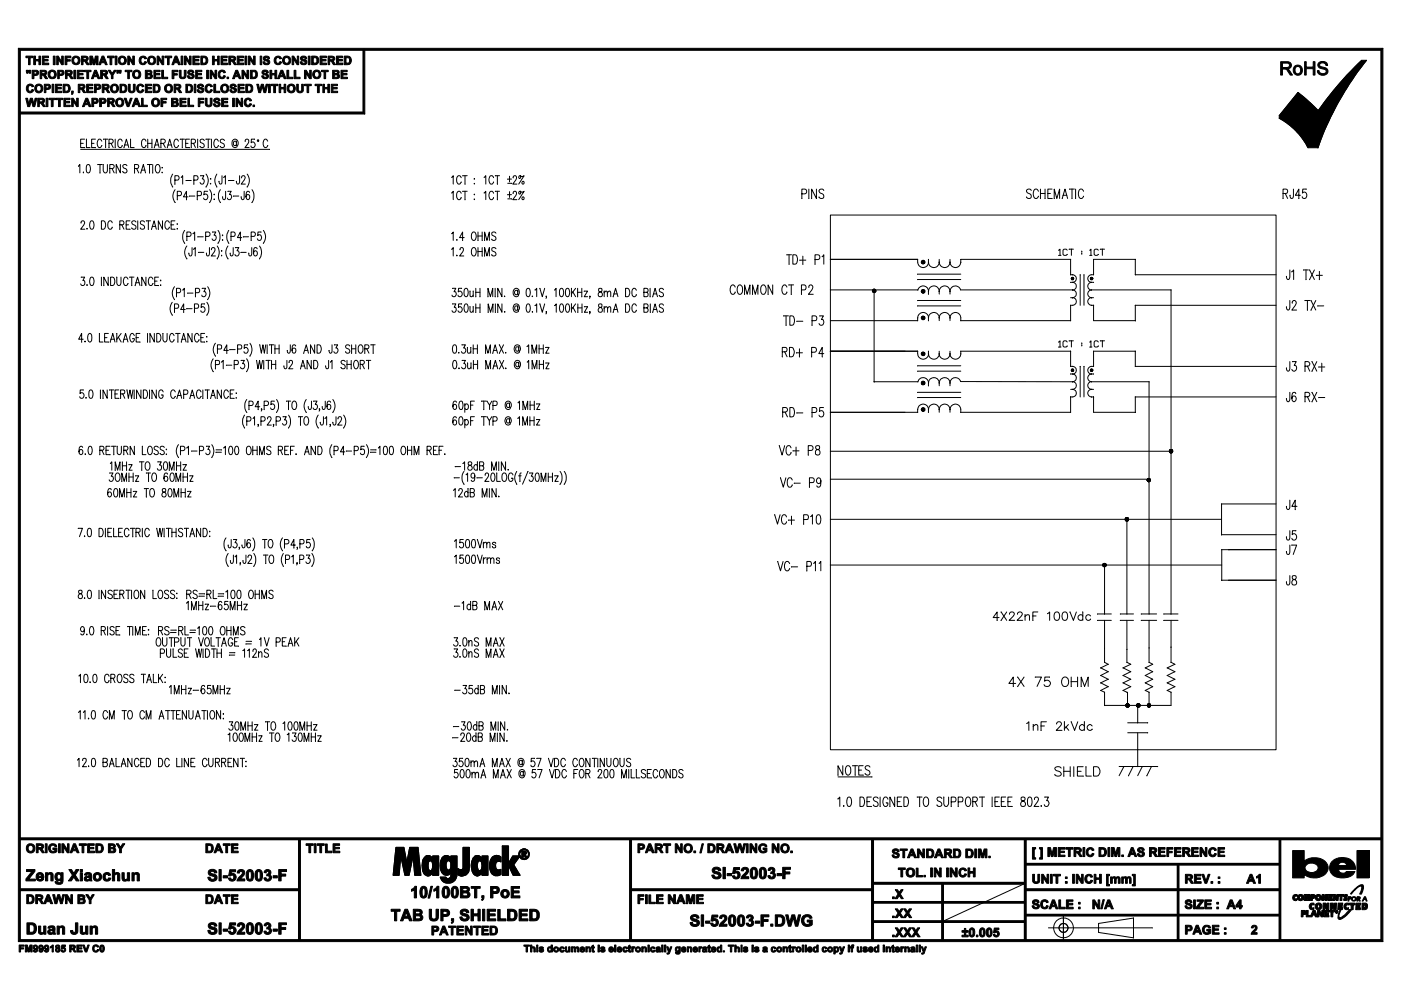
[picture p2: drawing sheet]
<svg xmlns="http://www.w3.org/2000/svg" width="297mm" height="210mm" viewBox="0 0 297 210" stroke-linecap="round" stroke-linejoin="round" font-family="sans-serif">
<g fill="#000">
<path d="M5.5 11.9h1.4v.3h-.5v1.5h-.3v-1.5h-.6zM5.8 18.1a.77 .77 0 0 1 1.3 .2l-.3 .1a.44 .44 0 0 0-.6-.2 .44 .44 0 0 0-.2 .6 .42 .42 0 0 0 .2 .5 .42 .42 0 0 0 .6-.3l.4 .1a.86 .86 0 0 1-1.3 .5 .86 .86 0 0 1-.2-1.3zM7.2 11.9h.3v.7h.3h.5v-.7h.3v1.8h-.3v-.8h-.8v.8h-.3zM9 11.9h1.3v.3h-1v.4h.9v.2v.1h-.9v.5h1v.3h-1.3zM11 17.9h.4v1.7h-.4zM11.3 11.9h.4v1.8h-.4zM11.7 17.9h1.3v.3h-.9v.3h.9v.3h-.9v.5h1v.3h-1.4zM12 11.9h.4l.7 1.2v-1.2h.3v1.8h-.3l-.7-1.2v1.2h-.4zM13.8 11.9h1.2v.3h-.8v.5h.7v.1v.2h-.7v.7h-.4zM15.2 19.3h.2a.35 .35 0 0 1 .2 .3 .35 .35 0 0 1-.2 .3l-.2 .1v-.1l.2-.3h-.2zM15.7 14.9h.3v1.8h-.3zM16.4 14.9h1.3v.3h-1v.4h.9v.1v.2h-.9v.5h1v.3h-1.3z"/>
<path d="M18.4 17.9h1.3v.3h-.9v.3h.8v.3h-.8v.5h.9v.3h-1.3zM17.9 14.9h1.4v.3h-.5v1.5h-.4v-1.5h-.5zM19 11.9h.6l.3 1.2 .3-1.2h.6v1.8h-.4v-1.4l-.3 1.4h-.4l-.3-1.4v1.4h-.4zM22.8 11.9h1.4v.3h-.5v1.5h-.4v-1.5h-.5zM22.9 14.9h.5l.4 .7 .4-.7h.4l-.6 1v.8h-.4v-.8zM24.4 11.9h.4v1.8h-.4zM26.5 14.9h1.5v.3h-.6v1.5h-.3v-1.5h-.6zM27.1 11.9h.3l.7 1.2v-1.2h.4v1.8h-.4l-.7-1.2v1.2h-.3zM27.2 17.9h.4v.9a.37 .37 0 0 0 .3 .5 .37 .37 0 0 0 .4-.5v-.9h.4v.6a.82 .82 0 0 1-.8 1.2 .82 .82 0 0 1-.7-1.2zM29.2 18.1a.81 .81 0 0 1 1.3 .2l-.4 .1a.44 .44 0 0 0-.5-.2 .44 .44 0 0 0-.3 .6 .42 .42 0 0 0 .3 .5 .42 .42 0 0 0 .5-.3l.4 .1a.86 .86 0 0 1-1.2 .5 .86 .86 0 0 1-.2-1.3zM29.7 12.1a.8 .8 0 0 1 1.4 .3l-.4 .1a.43 .43 0 0 0-.6-.3 .43 .43 0 0 0-.2 .6 .43 .43 0 0 0 .2 .6 .43 .43 0 0 0 .6-.4l.4 .2a.86 .86 0 0 1-1.3 .4 .86 .86 0 0 1-.2-1.3zM30.8 17.9h1.3v.3h-.9v.3h.9v.3h-.9v.5h1v.3h-1.4z"/>
<path d="M32.6 14.9h1.3v.3h-.9v.4h.9v.1v.2h-.9v.5h1v.3h-1.4zM33.3 11.9h.4l.7 1.2v-1.2h.3v1.8h-.3l-.7-1.2v1.2h-.4zM34.3 14.9h.4v1.5h.9v.3h-1.3zM35 11.9h1.4v.3h-.5v1.5h-.4v-1.5h-.5zM36.5 14.9h1.2v.3h-.8v.4h.7v.2v.1h-.7v.8h-.4zM38 14.9h.4v.9a.37 .37 0 0 0 .3 .6 .37 .37 0 0 0 .4-.5v-1h.4v.5a.97 .97 0 0 1-.6 1.3 .8 .8 0 0 1-.8-.3 .8 .8 0 0 1-.1-.9zM38.4 11.9h.4v1.8h-.4zM39.1 11.9h.4l.7 1.2v-1.2h.3v1.8h-.3l-.7-1.2v1.2h-.4zM40 15a.7 .7 0 0 1 1.1 .4h-.3a.3 .3 0 0 0-.4-.3 .3 .3 0 0 0-.2 .4 .77 .77 0 0 1 .9 .9 .81 .81 0 0 1-1.4-.3l.4-.1a.34 .34 0 0 0 .3 .5 .34 .34 0 0 0 .3-.5 .77 .77 0 0 1-.8-.9zM40.9 11.9h1.3v.3h-.9v.4h.9v.2v.1h-.9v.5h.9v.3h-1.3zM41.2 17.9h.3v1.7h-.3zM41.5 14.9h1.3v.3h-1v.4h.9v.3h-.9v.5h1v.3h-1.3z"/>
<path d="M42 18a.71 .71 0 0 1 1.2 .4h-.4a.3 .3 0 0 0-.3-.3 .3 .3 0 0 0-.3 .3 .86 .86 0 0 1 1 .9 .76 .76 0 0 1-.8 .4 .76 .76 0 0 1-.6-.7h.3a.34 .34 0 0 0 .4 .4 .34 .34 0 0 0 .3-.4 .75 .75 0 0 1-.9-.9zM43.8 14.9h.4v1.8h-.4zM44.5 14.9h.4l.7 1.2v-1.2h.3v1.8h-.3l-.7-1.2v1.2h-.4zM43.7 18.1a.78 .78 0 0 1 1.3 .2l-.3 .1a.44 .44 0 0 0-.6-.2 .44 .44 0 0 0-.2 .6 .44 .44 0 0 0 .3 .5 .44 .44 0 0 0 .5-.3l.3 .1a.85 .85 0 0 1-1.2 .5 .85 .85 0 0 1-.2-1.3zM45 11.9h.4v.7h.3h.4v-.7h.4v1.8h-.4v-.8h-.7v.8h-.4zM45.3 17.9h.4v1.4h.9v.3h-1.3zM46.9 11.9h1.3v.3h-1v.4h.9v.2v.1h-.9v.5h1v.3h-1.3zM46.5 15.1a.77 .77 0 0 1 1.3 .3l-.3 .1a.49 .49 0 0 0-.8-.2 .49 .49 0 0 0-.1 .7 .42 .42 0 0 0 .4 .4 .42 .42 0 0 0 .5-.4l.1 .1a.36 .36 0 0 1 .1 .4 .36 .36 0 0 1-.5 .2 .9 .9 0 0 1-.9-.5 .9 .9 0 0 1 .2-1.1zM48.9 18a.74 .74 0 0 1 1.2 .4h-.4a.3 .3 0 0 0-.3-.3 .3 .3 0 0 0-.3 .3 .9 .9 0 0 1 1 .9 .75 .75 0 0 1-.7 .4 .75 .75 0 0 1-.7-.7h.4a.34 .34 0 0 0 .3 .4 .34 .34 0 0 0 .3-.4l-.1-.1a.63 .63 0 0 1-.7-.2 .63 .63 0 0 1 0-.7zM50.3 11.9h1.3v.3h-.9v.4h.9v.2v.1h-.9v.5h1v.3h-1.4zM50.5 17.9h1.3v.3h-1v.3h.9v.3h-.9v.5h1v.3h-1.3zM51.3 14.9h.3l.8 1.2v-1.2h.3v1.8h-.3l-.8-1.2v1.2h-.3z"/>
<path d="M51.9 11.9h.4v1.8h-.4zM52.7 11.9h.3l.8 1.2v-1.2h.3v1.8h-.4l-.7-1.2v1.2h-.3zM54.4 17.9h.4l.3 1.2 .3-1.2h.4l.3 1.2 .3-1.2h.4l-.5 1.7h-.3l-.4-1.3-.4 1.3h-.3zM55.2 11.9h.3v1.8h-.3zM55.7 15a.74 .74 0 0 1 1.2 .4h-.4a.31 .31 0 0 0-.3-.2 .31 .31 0 0 0-.3 .2l.1 .1a.72 .72 0 0 1 .7 .2 .72 .72 0 0 1 .1 .8 .8 .8 0 0 1-1.3-.4l.3-.1a.34 .34 0 0 0 .4 .4 .34 .34 0 0 0 .3-.4 .75 .75 0 0 1-.9-.9zM55.9 12.1a.74 .74 0 0 1 1.2 .3h-.3a.3 .3 0 0 0-.3-.3 .3 .3 0 0 0-.3 .3 .86 .86 0 0 1 1 .9 .78 .78 0 0 1-.8 .4 .78 .78 0 0 1-.7-.6h.4a.34 .34 0 0 0 .4 .4 .34 .34 0 0 0 .2-.5 .74 .74 0 0 1-.8-.9zM56.9 17.9h.4v1.7h-.4zM57.2 14.9h.4v.7h.3h.4v-.7h.4v1.8h-.4v-.8h-.3h-.4v.8h-.4zM57.5 17.9h1.4v.3h-.5v1.4h-.4v-1.4h-.5zM59.2 17.9h.3v.6h.3h.4v-.6h.4v1.7h-.4v-.8h-.3h-.4v.8h-.3zM58.4 12.1a.77 .77 0 0 1 1.3 .3l-.4 .1a.43 .43 0 0 0-.6-.3 .43 .43 0 0 0-.2 .6 .45 .45 0 0 0 .3 .6 .45 .45 0 0 0 .5-.4l.2 .1a.36 .36 0 0 1 .1 .5 .36 .36 0 0 1-.5 .1 .9 .9 0 0 1-.9-.5 .9 .9 0 0 1 .2-1.1zM60.8 14.9h.4v1.5h.9v.3h-1.3z"/>
<path d="M61.9 11.9h.4l.7 1.2v-1.2h.3v1.8h-.3l-.7-1.2v1.2h-.4zM62.4 14.9h.3v1.5h.9v.3h-1.2zM62.9 17.9h.3v.9a.38 .38 0 0 0 .4 .5 .38 .38 0 0 0 .4-.5v-.9h.3v.6a.81 .81 0 0 1-.7 1.2 .81 .81 0 0 1-.7-1.2zM63.8 12.1a.71 .71 0 0 1 1.2 .3h-.3a.3 .3 0 0 0-.3-.3 .3 .3 0 0 0-.3 .3 .86 .86 0 0 1 1 .9 .78 .78 0 0 1-.8 .4 .78 .78 0 0 1-.7-.6h.4a.33 .33 0 0 0 .4 .4 .33 .33 0 0 0 .2-.5 .7 .7 0 0 1-.8-.9zM64.6 14.9h.3l.8 1.2v-1.2h.3v1.8h-.4l-.7-1.2v1.2h-.3zM64.6 17.9h1.4v.3h-.6v1.4h-.3v-1.4h-.5zM65.4 11.9h.3v1.8h-.3zM66.8 17.9h1.4v.3h-.5v1.4h-.4v-1.4h-.5zM67.9 11.9h1.3v.3h-1v.4h.9v.3h-.9v.5h1v.3h-1.3zM68.4 17.9h.4v.6h.3h.4v-.6h.3v1.7h-.3v-.8h-.3h-.4v.8h-.4zM68.2 14.9h1.4v.3h-.6v1.5h-.3v-1.5h-.5zM70.2 17.9h1.3v.3h-.9v.3h.9v.2v.1h-.9v.5h1v.3h-1.4z"/>
<path d="M71.3 11.9h1.3v.3h-.9v.4h.9v.2v.1h-.9v.5h1v.3h-1.4zM72.3 14.9h1.3v.3h-.9v.4h.9v.3h-.9v.5h1v.3h-1.4zM276.6 13.1h.3v1.1h1.5v-1.1h.4v2.8h-.4v-1.3h-.7h-.8v1.3h-.3zM279.6 13.3a1.1 1.1 0 0 1 1.9 .6h-.4a.67 .67 0 0 0-.6-.6 .67 .67 0 0 0-.7 .6l.4 .3a1.33 1.33 0 0 1 1.3 .8 1.12 1.12 0 0 1-1.1 1 1.12 1.12 0 0 1-1.1-1l.4-.1a.79 .79 0 0 0 .6 .7 .79 .79 0 0 0 .9-.5 1.47 1.47 0 0 0-1.4-.7l-.4-.4zM5.5 20.8h.3l.3 1.3 .3-1.3h.5l.3 1.3 .2-1.3h.4l-.4 1.8h-.4l-.4-1.3-.3 1.3h-.4zM9.8 20.8h.4v1.8h-.4zM10.4 20.8h1.4v.3h-.5v1.5h-.4v-1.5h-.5zM11.9 20.8h1.4v.3h-.5v1.5h-.4v-1.5h-.5zM13.5 20.8h1.4v.3h-1v.4h.9v.1v.2h-.9v.5h1v.3h-1.4zM15.2 20.8h.3l.8 1.2v-1.2h.3v1.8h-.3l-.8-1.1v1.1h-.3zM26.3 20.8h.5l.4 1.3 .4-1.3h.4l-.7 1.8h-.3zM30 20.8h.3v1.5h.9v.3h-1.2z"/>
<path d="M34.1 20.8h1.2v.3h-.8v.4h.7v.2v.1h-.7v.8h-.4zM38.1 20.8h1.4v.3h-1v.4h.9v.3h-.9v.5h1v.3h-1.4zM39.8 20.8h.4v1.5h.9v.3h-1.3zM42 20.8h1.2v.3h-.8v.4h.7v.2v.1h-.7v.8h-.4zM43.5 20.8h.4v1a.37 .37 0 0 0 .3 .5 .37 .37 0 0 0 .4-.5v-1h.4v.6a.82 .82 0 0 1-.8 1.2 .82 .82 0 0 1-.7-1.2zM45.5 20.9a.72 .72 0 0 1 1.1 .4h-.3a.31 .31 0 0 0-.3-.2 .31 .31 0 0 0-.3 .2v.1a.91 .91 0 0 1 1 .7 .73 .73 0 0 1-.8 .5 .73 .73 0 0 1-.6-.6h.3a.34 .34 0 0 0 .4 .4 .34 .34 0 0 0 .2-.5 .71 .71 0 0 1-.7-.2 .71 .71 0 0 1 0-.8zM47 20.8h1.3v.3h-.9v.4h.9v.1v.2h-.9v.5h.9v.3h-1.3zM49.3 20.8h.4v1.8h-.4zM50 20.8h.4l.7 1.2v-1.2h.3v1.8h-.3l-.7-1.1v1.1h-.4zM52 21a.8 .8 0 0 1 1.3 .3l-.3 .1a.43 .43 0 0 0-.6-.3 .43 .43 0 0 0-.2 .6 .42 .42 0 0 0 .2 .6 .42 .42 0 0 0 .6-.3l.3 .1a.86 .86 0 0 1-1.2 .4 .86 .86 0 0 1-.2-1.3zM195.3 55.6h.4l-.3 .1zM195.4 55.7l.3-.1z"/>
<path d="M195.4 55.5l.3 .1h-.4zM195.4 55.8l.3-.2-.2 .3zM195.4 55.4l.3 .2zM195.7 55.6l-.1 .3h-.1zM195.4 55.4l.1-.1 .2 .3zM195.7 55.6v.4zM195.5 55.3l.1-.1 .1 .4zM195.7 55.6l.1 .3-.1 .1zM195.6 55.2l.1 .4zM195.7 55.6l.3 .3h-.2zM195.7 55.2h.1l-.1 .4zM195.7 55.6l.3 .2v.1z"/>
<path d="M195.8 55.2l.2 .1-.3 .3zM195.7 55.6l.4 .1zM196 55.3v.1l-.3 .2zM195.7 55.6h.4v.1zM195.7 55.6l.4-.1v.1zM195.7 55.6l.4-.1zM227.1 59.1h.3zM227.2 59.1h.2zM227.2 59l.2 .1zM227.2 59.2l.2-.1zM227.2 58.9l.2 .2zM227.4 59.1l-.2 .2z"/>
<path d="M227.4 59.1l.1 .2h-.2zM227.2 58.8l.2 .3zM227.4 59.1l.1 .2zM227.3 58.8h.2l-.1 .3zM227.5 58.8l-.1 .3zM227.4 59.1l.2 .1zM227.4 59.1h.3zM227.4 59.1l.2-.2zM231.2 59.1h.2zM231.2 59l.2 .1zM231.2 59.2l.2-.1-.1 .2zM231.2 58.9l.2 .2z"/>
<path d="M231.4 59.1l-.1 .2zM231.4 59.1l.1 .2zM231.3 58.8l.1 .3zM231.4 59.1l.2 .2zM231.4 58.8v.3zM231.4 59.1l.2 .1v.1zM231.5 58.8l-.1 .3zM231.4 59.1l.2 .1zM231.6 58.8l-.2 .3zM231.4 59.1h.3zM231.4 59.1l.2-.2zM185 61.7h.3l-.3 .1z"/>
<path d="M185 61.8l.3-.1zM185 61.6l.3 .1h-.3zM185 61.9l.3-.2-.2 .3zM185 61.5l.3 .2zM185.3 61.7l-.2 .3zM185.1 61.4l.2 .3-.3-.2zM185.3 61.7v.4l-.1-.1zM185.1 61.4l.1-.1 .1 .4zM185.3 61.7l.2 .3-.2 .1zM185.2 61.3h.1v.4zM185.3 61.7l.2 .3zM185.3 61.3h.2l-.2 .4z"/>
<path d="M185.3 61.7l.3 .2-.1 .1zM185.5 61.3v.1l-.2 .3zM185.3 61.7l.4 .1-.1 .1zM185.5 61.4l.1 .1-.3 .2zM185.3 61.7h.4v.1zM185.3 61.7l.4-.1v.1zM185.3 61.7l.3-.2 .1 .1zM195.3 61.8h.4l-.3 .1zM195.3 75h.4l-.3 .1zM195.4 61.9l.3-.1zM195.4 61.6l.3 .2h-.4zM195.4 75.1l.3-.1z"/>
<path d="M195.4 74.9l.3 .1h-.4zM195.4 62l.3-.2-.2 .3zM195.4 61.6l.3 .2zM195.4 75.2l.3-.2-.2 .3zM195.4 74.8l.3 .2zM195.7 61.8l-.1 .3h-.1zM195.4 61.6l.1-.1 .2 .3zM195.7 75l-.1 .4-.1-.1zM195.4 74.8l.1-.1 .2 .3zM195.7 61.8l-.1 .3zM195.5 61.5l.1-.1 .1 .4zM195.7 75l-.1 .4z"/>
<path d="M195.5 74.7h.1l.1 .3zM195.7 61.8l.1 .3h-.1zM195.6 61.4l.1 .4zM195.4 67.3l.3 .1h-.4zM195.4 67.2l.3 .2zM195.4 67.2l.1-.1 .2 .3zM195.5 67.1h.1l.1 .3zM195.6 67.1l.1 .3zM195.7 67l.1 .1-.1 .3zM195.8 67.1h.2l-.3 .3zM196 67.1v.1l-.3 .2zM195.7 67.4l.4-.1z"/>
<path d="M195.7 67.4l.4-.1v.1zM195.7 67.4h.4v.1zM195.7 67.4l.4 .1zM195.7 67.4l.3 .2v.1zM195.7 67.4l.3 .3-.2 .1zM195.7 67.4l.1 .4h-.1zM195.7 67.4l-.1 .4zM195.7 67.4l-.1 .4-.1-.1zM195.4 67.6l.3-.2-.2 .3zM195.4 67.5l.3-.1zM195.3 67.4h.4l-.3 .1zM195.7 75l.1 .4h-.1z"/>
<path d="M195.6 74.7l.1 .3zM195.7 61.8l.3 .3h-.2zM195.7 61.4h.1l-.1 .4zM195.7 75l.3 .3-.2 .1zM195.7 74.6l.1 .1-.1 .3zM195.7 61.8l.3 .2v.1zM195.8 61.4l.2 .1-.3 .3zM195.7 75l.3 .2v.1zM195.8 74.7h.2l-.3 .3zM195.7 61.8l.4 .1zM196 61.5v.1l-.3 .2zM195.7 75l.4 .1z"/>
<path d="M196 74.7v.1l-.3 .2zM195.7 61.8h.4v.1zM195.7 61.8l.4-.2v.2zM195.7 61.8l.4-.2zM195.7 75h.4v.1zM195.7 75l.4-.1v.1zM195.7 75l.4-.1zM227.1 78.5h.3zM227.2 78.6l.2-.1zM227.2 78.4l.2 .1zM227.2 78.7l.2-.2zM227.2 78.3l.2 .2z"/>
<path d="M227.4 78.5l-.2 .2zM227.4 78.5l.1 .2h-.2zM227.4 78.5l.1 .2zM227.3 78.2h.2l-.1 .3zM227.5 78.2l-.1 .3zM227.4 78.5l.2 .2zM227.5 78.3l-.1 .2zM227.4 78.5h.3zM227.4 78.5l.2-.2zM231.2 78.5h.2zM231.2 78.6l.2-.1zM231.2 78.4l.2 .1z"/>
<path d="M231.2 78.7l.2-.2-.1 .2zM231.2 78.3l.2 .2zM231.4 78.5l-.1 .2zM231.4 78.5l.1 .2zM231.3 78.3l.1 .2zM231.4 78.5l.2 .2zM231.4 78.2v.3zM231.5 78.2l-.1 .3zM231.6 78.3l-.2 .2zM231.4 78.5h.3zM231.4 78.5l.2-.2zM195.3 81.2h.4l-.3 .1z"/>
<path d="M195.4 81.3l.3-.1-.3 .2zM195.4 81.1l.3 .1zM195.4 81.4l.3-.2-.2 .3zM195.4 81l.3 .2-.3-.1zM195.7 81.2l-.1 .4-.1-.1zM195.4 81l.1-.1 .2 .3zM195.7 81.2l-.1 .4zM195.5 80.9h.1l.1 .3zM195.7 81.2l.1 .4h-.1zM195.6 80.9l.1 .3zM195.4 86.7l.3 .1h-.4zM195.4 86.6l.3 .2z"/>
<path d="M195.4 86.6l.1-.1 .2 .3zM195.5 86.5h.1l.1 .3zM195.6 86.5l.1 .3zM195.7 86.4l.1 .1-.1 .3zM195.8 86.5h.2l-.3 .3zM196 86.5v.1l-.3 .2zM195.7 86.8l.4-.1zM195.7 86.8l.4-.1v.1zM195.7 86.8h.4v.2zM195.7 86.8l.4 .2zM195.7 86.8l.3 .2v.1zM195.7 86.8l.3 .3-.2 .1z"/>
<path d="M195.7 86.8l.1 .4h-.1zM195.7 86.8l-.1 .4zM195.7 86.8l-.1 .4-.1-.1zM195.4 87l.3-.2-.2 .3zM195.4 87l.3-.2zM195.3 86.8h.4l-.3 .2zM195.7 81.2l.3 .3-.2 .1zM195.7 80.8l.1 .1-.1 .3zM195.7 81.2l.3 .2v.1zM195.8 80.9h.2l-.3 .3zM195.7 81.2l.4 .1-.1 .1zM196 80.9v.1l-.3 .2z"/>
<path d="M195.7 81.2h.4v.1zM195.7 81.2l.4-.1zM195.7 81.2l.3-.2 .1 .1zM247.9 95.7h.4zM247.9 95.8l.4-.1-.3 .2zM247.9 95.8l.1 .1zM247.9 95.5l.4 .2h-.4zM247.9 95.5v.2zM248 95.9l.3-.2-.2 .3zM248 95.9l.1 .1zM248 95.5l.3 .2zM248.3 95.7l-.1 .3h-.1z"/>
<path d="M248.1 96h.1zM248 95.5l.1-.1 .2 .3zM248.1 95.4l-.1 .1zM248.3 95.7l-.1 .3zM248.1 95.4l.1-.1 .1 .4zM248.1 95.4l.1-.1zM248.3 95.7l.1 .3h-.1zM248.3 96h.1zM248.3 95.3h.1zM248.2 95.3l.1 .4zM248.3 95.7l.2 .3zM248.3 95.3h.1l-.1 .4z"/>
<path d="M248.3 95.7l.3 .2-.1 .1zM248.5 96l.1-.1zM248.4 95.3l-.1 .4zM248.3 95.7l.3 .1v.1zM248.6 95.8v.1zM248.5 95.4l.1 .1-.3 .2zM248.5 95.4l.1 .1zM248.3 95.7l.3 .1zM248.3 95.7l.3-.2v.2zM248.6 95.5v.2zM248.3 95.7l.3-.2zM233.8 119.8h.4z"/>
<path d="M233.8 119.9l.4-.1-.3 .2zM233.8 119.9l.1 .1zM233.8 119.7l.4 .1h-.4zM233.8 119.7v.1zM233.9 119.6l.3 .2zM234 119.5l.2 .3-.3-.2zM234 119.5l-.1 .1zM234.1 119.5h.1zM234 119.5l.2 .3zM234.1 119.5h.1v.3zM234.2 119.5v.3zM234.3 119.5h.1l-.2 .3z"/>
<path d="M234.3 119.5h.1zM234.4 119.5l-.2 .3zM234.2 119.8l.3 .1zM234.2 119.8l.3-.1v.1zM234.5 119.7v.1zM234.2 119.8l.2-.2 .1 .1zM234.4 119.6l.1 .1zM238.6 110.1h.3l-.3 .1zM238.6 110.1v.1zM238.6 110.2l.3-.1zM238.6 110l.3 .1h-.3zM238.6 110v.1z"/>
<path d="M238.6 110.3l.3-.2-.2 .3zM238.6 110.3l.1 .1zM238.6 109.9l.3 .2zM238.9 110.1l-.2 .3zM238.6 109.9l.1-.1 .2 .3zM238.7 109.8l-.1 .1zM238.9 110.1v.3h-.1zM238.8 110.4h.1zM238.8 109.8h.1zM238.7 109.8l.2 .3zM238.9 110.1l.2 .3h-.2zM238.9 110.4h.2z"/>
<path d="M238.9 109.8h.2zM238.8 109.8h.1v.3zM238.9 110.1l.2 .3zM238.9 109.8h.2l-.2 .3zM238.9 110.1l.3 .2-.1 .1zM239.1 110.4l.1-.1zM239.1 109.8l-.2 .3zM238.9 110.1l.3 .2zM239.1 109.8l.1 .1-.3 .2zM239.1 109.8l.1 .1zM238.9 110.1h.4v.1zM239.3 110.1v.1z"/>
<path d="M238.9 110.1l.4-.1v.1zM239.3 110v.1zM238.9 110.1l.3-.2zM243.2 101.8h.3l-.3 .1zM243.2 101.8v.1zM243.2 101.9l.3-.1zM243.2 101.7l.3 .1zM243.3 102l.2-.2-.1 .3zM243.3 102l.1 .1zM243.3 101.6l.2 .2zM243.5 101.8v.3zM243.3 101.6l.1-.1 .1 .3z"/>
<path d="M243.4 101.5l-.1 .1zM243.5 101.8v.4zM243.4 101.5l.1 .3zM243.5 101.8l.2 .3-.2 .1zM243.5 102.2l.2-.1zM243.5 101.5v.3zM243.5 101.8l.3 .3zM243.5 101.4l.2 .1-.2 .3zM243.5 101.4l.2 .1zM243.5 101.8l.3 .2v.1zM243.8 102v.1zM243.7 101.5l-.2 .3z"/>
<path d="M243.5 101.8l.3 .2zM243.8 101.5v.1l-.3 .2zM243.8 101.5v.1zM243.5 101.8h.4v.1zM243.9 101.8v.1zM243.5 101.8l.4-.1zM243.5 101.8h.4zM233.9 120l.3-.2-.2 .3zM233.9 120l.1 .1zM234.2 119.8l-.2 .3zM234.2 119.8v.3h-.1zM234.1 120.1h.1z"/>
<path d="M234.2 119.8l.1 .3zM234.2 119.8l.2 .3h-.1zM234.3 120.1h.1zM234.2 119.8l.2 .3zM234.2 119.8l.3 .1-.1 .1zM234.5 119.9l-.1 .1zM238.7 149.6h.4l-.4 .1zM238.7 149.6v.1zM238.7 149.7l.4-.1-.3 .2zM238.7 149.7l.1 .1zM238.7 149.4l.4 .2h-.4zM238.7 149.4v.2z"/>
<path d="M238.8 149.8l.3-.2zM238.7 149.4h.1l.3 .2zM238.8 149.4h-.1zM239.1 149.6l-.1 .3h-.2zM238.8 149.9h.2zM238.8 149.3l.3 .3zM239.1 149.6l-.1 .3zM238.8 149.3l.2-.1 .1 .4zM238.8 149.3l.2-.1zM239.1 149.6l.1 .3h-.1zM239.1 149.9h.1zM239.1 149.2h.1z"/>
<path d="M239 149.2l.1 .4zM239.1 149.6l.2 .3zM239.1 149.2h.1l-.1 .4zM239.1 149.6l.2 .2v.1zM239.3 149.9v-.1zM239.2 149.2l-.1 .4zM239.1 149.6l.2 .2zM239.3 149.3v.1l-.2 .2zM239.3 149.3v.1zM239.1 149.6h.3v.1zM239.4 149.6v.1zM239.1 149.6l.2-.2z"/>
<path d="M239.1 149.6l.3-.2v.2zM239.4 149.4v.2zM241 149.6h.3l-.3 .1zM241 149.6v.1zM241 149.7l.3-.1zM241 149.4l.3 .2h-.3zM241 149.4v.2zM241 149.8l.3-.2-.2 .3zM241 149.8l.1 .1zM241 149.4l.3 .2zM241.3 149.6l-.2 .3zM241 149.4l.1-.1 .2 .3z"/>
<path d="M241.1 149.3l-.1 .1zM241.3 149.6v.3h-.1zM241.2 149.9h.1zM241.2 149.2h.1zM241.1 149.3l.2 .3zM241.3 149.6l.1 .3zM241.2 149.2h.1v.4zM241.3 149.6l.3 .3h-.2zM241.4 149.9h.2zM241.3 149.2v.4zM241.3 149.6l.3 .2v.1zM241.6 149.8v.1z"/>
<path d="M241.4 149.2l.2 .1-.3 .3zM241.4 149.2l.2 .1zM241.3 149.6l.3 .2zM241.6 149.3v.1l-.3 .2zM241.6 149.3v.1zM241.3 149.6h.4v.1zM241.7 149.6v.1zM241.3 149.6l.4-.2v.2zM241.7 149.4v.2zM241.3 149.6l.3-.2zM243.3 149.4l-.1 .2zM243.2 149.6l.1 .1z"/>
<path d="M243.4 149.3l-.1 .1zM243.3 149.8l.1 .1zM243.5 149.9h.1zM243.5 149.2h.1zM243.6 149.6h.4l-.1 .1zM243.6 149.6l.3 .2zM243.6 149.6l.3 .2-.1 .1zM243.6 149.6l.1 .3zM243.6 149.6v.3h-.1zM243.6 149.6l-.2 .3zM243.3 149.8l.3-.2-.2 .3zM243.3 149.7l.3-.1z"/>
<path d="M243.2 149.6h.4l-.3 .1zM243.3 149.4l.3 .2h-.4zM243.3 149.4l.3 .2zM243.4 149.3l.2 .3-.3-.2zM243.4 149.3l.2 .3zM243.5 149.2h.1v.4zM243.6 149.2v.4zM243.7 149.2l-.1 .4zM243.8 149.3l.1 .1-.3 .2zM243.6 149.6l.3-.2zM243.6 149.6l.3-.2 .1 .2zM243.8 149.3l.1 .1z"/>
<path d="M243.9 149.8l-.1 .1zM243.9 149.4l.1 .2zM244 149.6l-.1 .1zM220.4 179.7h.6v2.5h-.6v-.3h.3v-.6v-1.3h-.3zM5.6 184.4h1.8v.3l-1.3 1.7h1.4v.4h-2v-.4l1.3-1.6h-1.2zM8.2 196.3h.4v1.1a.34 .34 0 0 0 .4 .4 .34 .34 0 0 0 .3-.5v-1h.4v1.8h-.4v-.3a.62 .62 0 0 1-.7 .3 .62 .62 0 0 1-.4-.7zM9.6 178.9h.4v1.9h-.4zM10.5 179.2a.93 .93 0 0 1 1.5 .3h-.4a.61 .61 0 0 0-1 .2 .61 .61 0 0 0 .6 .8l.5-.3v-.1h-.5v-.3h.9v.3a.75 .75 0 0 1-.4 .7 .75 .75 0 0 1-.8 0 1.06 1.06 0 0 1-.4-1.6zM9.6 185h.5v.3a.61 .61 0 0 1 .8-.3 .61 .61 0 0 1 .4 .7v1.1h-.5v-1.1a.33 .33 0 0 0-.4-.4 .33 .33 0 0 0-.3 .5v1h-.5zM11.2 189.7h.4l.2 1.3 .4-1.3h.5l.3 1.4 .3-1.4h.4l-.5 1.9h-.4l-.4-1.4-.3 1.4h-.5zM12.4 178.9h.4v1.9h-.4zM13.1 178.9h.4l.8 1.3v-1.3h.3v1.9h-.3l-.8-1.2v1.2h-.4z"/>
<path d="M12.1 196.3h.5v.3a.61 .61 0 0 1 .7-.3 .61 .61 0 0 1 .4 .7v1.1h-.5v-1.2a.33 .33 0 0 0-.3-.3 .33 .33 0 0 0-.3 .4v1.1h-.5zM13.9 189.7h.4l.7 1.3v-1.3h.4v1.9h-.4l-.8-1.2v1.2h-.3zM14.6 184.4h.6l.5 .8 .2-.4a.7 .7 0 0 1 .8-.4l-.7 1.1 .8 1.3a.74 .74 0 0 1-.9-.4l-.2-.4-.3 .4a.77 .77 0 0 1-.9 .4l.9-1.3zM16 195.7h.5v.7a1.85 1.85 0 0 1-.3 1.6 .81 .81 0 0 1-.8 0 .81 .81 0 0 1-.5-.7h.5l.2 .4 .4-.1zM16.8 178.9h1.5v.3h-.5v1.6h-.4v-1.6h-.6zM17 196.3h.5v.4a.73 .73 0 0 0 .3 1.1 1.23 1.23 0 0 0 .4-1.5h.4v1.8h-.4v-.3a.71 .71 0 0 1-1 .2 .71 .71 0 0 1-.2-.9zM18.6 178.9h1.4v.3h-1v.5h.9v.1v.2h-.9v.5h1v.3h-1.4zM18.2 189.7h.5l.4 .8 .5-.8h.4l-.7 1.1v.8h-.4v-.8zM19.1 196.3h.4v.3a.63 .63 0 0 1 .8-.3 .63 .63 0 0 1 .4 .7v1.1h-.5v-1.2a.34 .34 0 0 0-.4-.3 .34 .34 0 0 0-.2 .4v1.1h-.5zM22.1 185.3a.83 .83 0 0 1 1.3 .2l-.4 .1-.2-.2a.48 .48 0 0 0-.6 .5 .48 .48 0 0 0 .8 .4v-.2l.5 .1a.89 .89 0 0 1-1.4 .5 .89 .89 0 0 1 0-1.4zM23.8 184.4h.5v.9a.61 .61 0 0 1 .8-.3 .61 .61 0 0 1 .3 .8v1h-.5v-1.2a.32 .32 0 0 0-.3-.3 .32 .32 0 0 0-.3 .4v1.1h-.5zM24.7 178.9h.4l.5 .8 .4-.8h.5l-.8 1.1v.8h-.3v-.8z"/>
<path d="M25.9 185h.4v.8a.39 .39 0 0 0 .2 .7 .39 .39 0 0 0 .5-.5v-1h.5v1.8h-.5v-.3a.64 .64 0 0 1-.7 .3 .64 .64 0 0 1-.4-.7zM28 185h.4v.3a.61 .61 0 0 1 .8-.3 .61 .61 0 0 1 .3 .7v1.1h-.4v-1.1a.33 .33 0 0 0-.4-.4 .33 .33 0 0 0-.3 .5v1h-.4zM44.3 195.8a1.05 1.05 0 0 1 1.7 .5l-.5 .1a.39 .39 0 0 0-.4-.5 .39 .39 0 0 0-.4 .5l.1 .1a1.04 1.04 0 0 1 1.2 1.2 1.06 1.06 0 0 1-1.1 .4 1.06 1.06 0 0 1-.8-.8l.4-.1a.46 .46 0 0 0 .5 .6 .46 .46 0 0 0 .4-.6 1.03 1.03 0 0 1-1.2-1.2zM44.3 184.5a1.05 1.05 0 0 1 1.7 .5l-.5 .1a.38 .38 0 0 0-.4-.4 .38 .38 0 0 0-.4 .4l.1 .1a1.22 1.22 0 0 1 1.2 .9 .99 .99 0 0 1-1 .8 .99 .99 0 0 1-.9-.9h.4a.46 .46 0 0 0 .5 .5 .46 .46 0 0 0 .4-.6l-.1-.1a.97 .97 0 0 1-1.1-1.1zM46.4 195.7h.5v2.4h-.5zM46.4 184.4h.5v2.4h-.5zM47.3 197h1v.4h-1zM47.3 185.7h1v.4h-1zM47.3 189.7h1.5v.3h-.5v1.6h-.4v-1.6h-.6zM47.3 178.9h1.5v.3h-.5v1.6h-.4v-1.6h-.6zM48.7 195.7h1.2v.4h-.8l-.1 .5a.81 .81 0 0 1 1 .5 .81 .81 0 0 1-.6 1 .81 .81 0 0 1-1-.7h.5l.1 .3a.41 .41 0 0 0 .6-.5 .41 .41 0 0 0-.8-.2l-.3-.1zM48.7 184.4h1.2v.4h-.8l-.1 .5a.82 .82 0 0 1 1 .5 .82 .82 0 0 1-.6 1 .82 .82 0 0 1-1-.6l.5-.1 .2 .3a.43 .43 0 0 0 .4-.5 .43 .43 0 0 0-.7-.2h-.3z"/>
<path d="M49.1 189.7h1.4v.3h-1.1v.5h1v.1v.2h-1v.5h1.1v.3h-1.4zM49.1 178.9h1.4v.3h-1.1v.5h1v.1v.2h-1v.5h1.1v.3h-1.4zM50.5 195.8a.84 .84 0 0 1 1.3 .2 .84 .84 0 0 1-.5 1.2l-.3 .5h.9v.4h-1.7l.3-.6a1.56 1.56 0 0 0 .9-1.3l-.4-.1-.2 .3-.5-.1zM50.5 184.5a.8 .8 0 0 1 1.3 .1 .8 .8 0 0 1-.3 1.2l-.5 .6h.9v.4h-1.7l.3-.6a1.28 1.28 0 0 0 .8-1.4h-.3l-.2 .3h-.5zM56.2 195.8a.66 .66 0 0 1 1 0 .66 .66 0 0 1-.1 1 .76 .76 0 0 1 .1 1.2 .76 .76 0 0 1-1.2-.4v-.2h.4a.38 .38 0 0 0 .5 .3 .38 .38 0 0 0 .2-.6 .38 .38 0 0 0-.5-.1v-.4a.31 .31 0 0 0 .4-.2 .31 .31 0 0 0-.2-.4 .31 .31 0 0 0-.4 .3h-.4zM56.2 184.5a.67 .67 0 0 1 1 0 .67 .67 0 0 1-.1 1 .74 .74 0 0 1 .3 1.1 .74 .74 0 0 1-1.2 0l-.2-.5h.4a.37 .37 0 0 0 .5 .3 .37 .37 0 0 0 .2-.5 .37 .37 0 0 0-.5-.2v-.4a.3 .3 0 0 0 .4-.1 .3 .3 0 0 0-.1-.4 .3 .3 0 0 0-.4 .1l-.1 .2-.4-.1zM57.9 197h.9v.4h-.9zM57.9 185.7h.9v.4h-.9zM59.1 195.7h1.6v.3h-1.1v.6h1v.2v.3h-1v1h-.5zM59.1 184.4h1.6v.4h-1.1v.5h1v.2v.3h-1v1h-.5zM64.9 178.9h1.5v.3h-.5v1.6h-.4v-1.6h-.6zM66.6 178.9h.4v1.9h-.4z"/>
<path d="M67.3 178.9h1.4v.3h-.5v1.6h-.4v-1.6h-.5zM69 178.9h.4v1.6h1v.3h-1.4zM70.6 178.9h1.4v.3h-1v.5h1v.3h-1v.5h1v.3h-1.4zM82.9 192.8h1.9v.4h-.7v2h-.5v-2h-.7zM87.2 188.6l.5-.3 .3-.4h.3v2.5h-.5v-1.8l-.6 .4zM91.4 187.9h.3l-.6 2.5h-.3zM91 192.8h.5v.7a1.32 1.32 0 0 0 .3 1.3h.4a1.29 1.29 0 0 0 .3-1.3v-.7h.5v.7a1.61 1.61 0 0 1-.5 1.7 .98 .98 0 0 1-1.1-.1 .98 .98 0 0 1-.4-1zM92 188.6l.4-.3 .3-.4h.3v2.5h-.4v-1.8l-.6 .4zM95.1 196.3h1.5v.3h-.5v1.6h-.4v-1.6h-.6zM95.7 194.8h.2a.37 .37 0 0 1 .3 .2 .37 .37 0 0 1-.1 .4l-.3 .4-.1-.2 .2-.4h-.2zM96.9 196.3h1.4v.3h-1.1v.5h1v.3h-1v.5h1.1v.3h-1.4zM97.7 193.1a1.01 1.01 0 0 1 1.7 .4h-.5a.38 .38 0 0 0-.4-.4 .38 .38 0 0 0-.4 .4l.1 .1a1.1 1.1 0 0 1 1.2 1.1 1.05 1.05 0 0 1-1 .6 1.05 1.05 0 0 1-.9-.9h.5a.46 .46 0 0 0 .4 .5 .46 .46 0 0 0 .5-.6 1.06 1.06 0 0 1-1.2-1.2z"/>
<path d="M98.6 196.3h.4l.8 1.3v-1.3h.3v1.9h-.4l-.7-1.2v1.2h-.4zM99.9 192.8h.5v1h.3h.6v-1h.5v2.4h-.5v-1h-.4h-.5v1h-.5zM99.9 188h1.9v.3h-.7v2.1h-.5v-2.1h-.7zM100.4 196.3h1.5v.3h-.6v1.6h-.3v-1.6h-.6zM102.1 189.9h.5v.2a.74 .74 0 0 1-.4 .8l-.1-.2 .3-.3h-.3zM102.1 196.3h1.4v.3h-1v.5h1v.3h-1v.5h1.1v.3h-1.5zM102.3 192.8h.5v2.4h-.5zM103.3 192.8h1.8v.4h-1.3v.6h1.2v.4h-1.2v.6h1.3v.4h-1.8zM105.5 192.8h.5v2h1.3v.4h-1.8zM108.4 188h1.7v.3h-1.3v.6h1.3v.4h-1.3v.6h1.4v.5h-1.8zM110.1 192.8h1.7v.4h-1.3v.6h1.3v.4h-1.3v.6h1.4v.4h-1.8zM135.3 189.7h1.2v.3h-.9v.5h.8v.3h-.8v.8h-.3z"/>
<path d="M136.9 189.7h.3v1.9h-.3zM137.6 189.7h.4v1.6h.9v.3h-1.3zM139.2 189.7h1.4v.3h-1v.5h.9v.3h-.9v.5h1v.3h-1.4zM140.7 178.9h1.5v.3h-.6v1.6h-.4v-1.6h-.5zM141.7 189.7h.4l.7 1.3v-1.3h.4v1.9h-.4l-.7-1.2v1.2h-.4zM143.2 178.9h.3l.8 1.3v-1.3h.3v1.9h-.3l-.8-1.2v1.2h-.3zM145.5 189.7h.6l.3 1.3 .4-1.3h.5v1.9h-.3v-1.5l-.4 1.5h-.2h-.2l-.4-1.5v1.5h-.3zM146.6 194.1a.97 .97 0 0 1 1.6 .5l-.5 .1a.41 .41 0 0 0-.4-.4 .41 .41 0 0 0-.4 .4l.1 .1a1.11 1.11 0 0 1 1.3 1.1 1.06 1.06 0 0 1-1.1 .5 1.06 1.06 0 0 1-.9-.8l.5-.1a.45 .45 0 0 0 .5 .6 .45 .45 0 0 0 .4-.6 1.11 1.11 0 0 1-1.3-1.1zM147.7 189.7h1.4v.3h-1v.5h1v.1v.2h-1v.5h1v.3h-1.4zM148.8 178.9h.3l-.4 1.9h-.3zM148.7 194h.5v2.4h-.5zM149.6 195.3h.9v.4h-.9z"/>
<path d="M151 194h1.2v.4h-.9v.5a.82 .82 0 0 1 1 .6 .82 .82 0 0 1-.7 1 .82 .82 0 0 1-.9-.8h.4l.3 .3a.42 .42 0 0 0 .4-.5 .42 .42 0 0 0-.7-.2l-.4-.1zM151.2 184a1 1 0 0 1 1.6 .6h-.5a.38 .38 0 0 0-.4-.4 .38 .38 0 0 0-.4 .5h.1a1.11 1.11 0 0 1 1.3 1.1 1.06 1.06 0 0 1-1.1 .6 1.06 1.06 0 0 1-.9-.9h.5a.47 .47 0 0 0 .5 .5 .47 .47 0 0 0 .4-.6 1.33 1.33 0 0 1-1.3-.9zM153.3 183.9h.5v2.4h-.5zM152.7 194.3a.81 .81 0 0 1 1.3-.1 .81 .81 0 0 1-.3 1.2l-.5 .6h.9v.4h-1.6a2.61 2.61 0 0 1 1.1-1.5 .34 .34 0 0 0-.1-.5 .34 .34 0 0 0-.5 .3h-.4zM154.2 185.2h.9v.5h-.9zM155.6 183.9h1.2v.5h-.9v.4a.82 .82 0 0 1 1 .6 .82 .82 0 0 1-.7 1 .82 .82 0 0 1-.9-.7h.4l.3 .3a.43 .43 0 0 0 .4-.6 .43 .43 0 0 0-.7-.1l-.4-.1zM155.6 178.9h.4l.2 1.3 .4-1.3h.5l.3 1.3 .3-1.3h.4l-.5 1.9h-.4l-.4-1.4-.3 1.4h-.5zM158.4 194.2a.67 .67 0 0 1 1-.2 .67 .67 0 0 1 0 1.1 .77 .77 0 0 1-.1 1.3 .77 .77 0 0 1-1.1-.7h.5a.37 .37 0 0 0 .5 .2 .37 .37 0 0 0 .1-.5 .37 .37 0 0 0-.5-.1l.1-.4a.3 .3 0 0 0 .4-.2 .3 .3 0 0 0-.3-.4 .3 .3 0 0 0-.3 .3h-.5zM158.2 178.9h.4v1.9h-.4zM157.3 184.2a.81 .81 0 0 1 1.3-.1 .81 .81 0 0 1-.3 1.3l-.5 .5h.9v.4h-1.6l.3-.6a1.4 1.4 0 0 0 .8-1.3l-.4-.1-.2 .4-.5-.1zM159 178.9h.4l.7 1.3v-1.3h.4v1.9h-.4l-.8-1.2v1.2h-.3zM160.1 195.3h1v.4h-1z"/>
<path d="M161.3 194h1.7v.4h-1.2v.5h1.1v.5h-1.1v1h-.5zM161 179.2a.96 .96 0 0 1 1.6 .3h-.4a.58 .58 0 0 0-.8-.2 .58 .58 0 0 0-.1 .9 .47 .47 0 0 0 .5 .3 .47 .47 0 0 0 .4-.4h-.4v-.3h.8v.3a.69 .69 0 0 1-.3 .7 .69 .69 0 0 1-.7 0 1.03 1.03 0 0 1-.6-1.6zM163.1 184a.67 .67 0 0 1 1 0 .67 .67 0 0 1-.1 1 .75 .75 0 0 1 .1 1.2 .75 .75 0 0 1-1.2-.2l-.1-.3 .5-.1a.36 .36 0 0 0 .5 .3 .36 .36 0 0 0 .1-.5 .36 .36 0 0 0-.5-.1v-.4l.2-.1a.29 .29 0 0 0 .3-.3 .29 .29 0 0 0-.4-.2 .29 .29 0 0 0-.2 .3l-.4-.1zM163.4 195.9h.5v.5h-.5zM163.7 178.9h.4l.7 1.3v-1.3h.4v1.9h-.4l-.8-1.2v1.2h-.3zM164.8 185.2h.9v.5h-.9zM165.9 183.9h1.7v.4h-1.1v.6h1v.4h-1v1h-.6zM166.6 194h.5l.3 1.6 .5-1.6h.6l.4 1.7 .4-1.7h.5l-.6 2.4h-.5l-.5-1.8-.5 1.8h-.5zM170.2 194.3a1.18 1.18 0 0 1 2 .3l-.5 .1a.71 .71 0 0 0-1-.3 .71 .71 0 0 0-.2 1 .63 .63 0 0 0 .5 .6 .63 .63 0 0 0 .7-.5h-.5v-.4h1v.4a.78 .78 0 0 1-1 .9 1.28 1.28 0 0 1-1.2-.7 1.28 1.28 0 0 1 .2-1.4zM189.3 180.2a.78 .78 0 0 1 .8-.2 .78 .78 0 0 1 .5 .6h-.4a.32 .32 0 0 0-.3-.4 .32 .32 0 0 0-.3 .4 .91 .91 0 0 1 1 .9 .81 .81 0 0 1-.8 .4 .81 .81 0 0 1-.7-.6l.4-.1a.35 .35 0 0 0 .4 .4 .35 .35 0 0 0 .3-.4 .81 .81 0 0 1-.9-1zM189.8 196.7h.5l.4 .7 .3-.7h.5l-.6 1 .6 .9h-.4l-.4-.6-.5 .6h-.4l.6-.9zM189.8 188.6h.5l.4 .6 .3-.6h.5l-.6 1 .6 .9h-.4l-.4-.6-.5 .6h-.4l.6-1z"/>
<path d="M189.8 192.7h.5l.4 .6 .3-.6h.5l-.6 .9 .6 1h-.4l-.4-.7-.5 .7h-.4l.6-1zM190.5 184h1.4v.4h-.5v1.5h-.4v-1.5h-.5zM190.8 180h1.6v.3h-.6v1.6h-.4v-1.6h-.6zM191.6 196.7h.4l.4 .7 .4-.7h.4l-.5 1 .6 .9h-.5l-.4-.6-.4 .6h-.5l.7-.9zM191.6 192.7h.4l.4 .6 .4-.6h.4l-.5 .9 .6 1h-.5l-.4-.7-.4 .7h-.5l.7-1zM193.4 196.7h.4l.4 .7 .4-.7h.4l-.6 1 .7 .9h-.5l-.4-.6-.4 .6h-.5l.6-.9zM194.3 184.1h.3v1.5h1v.3h-1.3zM194.5 180h.4l.8 1.3v-1.3h.3v1.9h-.4l-.7-1.3v1.3h-.4zM197.3 184h.4v1.9h-.4zM198.1 184h.4l.7 1.3v-1.3h.4v1.9h-.4l-.8-1.2v1.2h-.3zM200.7 184h.4v1.9h-.4zM201.4 184h.4l.8 1.3v-1.3h.3v1.9h-.3l-.8-1.2v1.2h-.4z"/>
<path d="M203.5 184.3a.83 .83 0 0 1 1.4 .3l-.3 .1a.52 .52 0 0 0-.8-.3 .52 .52 0 0 0-.1 .8 .44 .44 0 0 0 .4 .4 .44 .44 0 0 0 .5-.3h.3a.9 .9 0 0 1-1.3 .5 .9 .9 0 0 1-.2-1.3zM205.2 184h.4v.8h.3h.5v-.8h.4v1.9h-.4v-.8h-.8v.8h-.4zM206.7 180h.3v1.9h-.3zM207.4 180h.6l.3 1.3 .4-1.3h.6v1.9h-.4v-1.5l-.4 1.5h-.4l-.3-1.5v1.5h-.4zM210.8 196.8h1v.3h-.7l-.1 .3a.64 .64 0 0 1 .9 .4 .64 .64 0 0 1-.5 .8 .64 .64 0 0 1-.8-.5h.3l.1 .2a.32 .32 0 0 0 .4-.1 .32 .32 0 0 0 0-.4 .32 .32 0 0 0-.5 0l-.3-.1zM219.1 190.9a.75 .75 0 0 1 1.2 .4h-.4a.33 .33 0 0 0-.3-.2 .33 .33 0 0 0-.3 .2v.1a.99 .99 0 0 1 1.1 .8 .82 .82 0 0 1-.8 .5 .82 .82 0 0 1-.8-.6l.4-.1a.36 .36 0 0 0 .4 .5 .36 .36 0 0 0 .3-.5 .73 .73 0 0 1-.8-.3 .73 .73 0 0 1 0-.8zM218.9 179.7h.7v.3h-.3v.5v1.4h.3v.3h-.7zM218.9 185.4h.4v1a.39 .39 0 0 0 .4 .6 .39 .39 0 0 0 .3-.6v-1h.4v.6a.96 .96 0 0 1-.5 1.3 .73 .73 0 0 1-.8-.2 .73 .73 0 0 1-.2-.7zM220.8 185.4h.4l.8 1.2v-1.2h.3v1.9h-.3l-.8-1.2v1.2h-.4zM220.8 191a.83 .83 0 0 1 1.4 .3l-.3 .1a.46 .46 0 0 0-.6-.3 .46 .46 0 0 0-.3 .6 .47 .47 0 0 0 .3 .7 .47 .47 0 0 0 .6-.4l.3 .1a.86 .86 0 0 1-1.1 .5 .86 .86 0 0 1-.4-1.1zM222.2 179.7h.5l.4 1.3 .3-1.3h.6v1.9h-.4v-1.5l-.3 1.5h-.4l-.4-1.5v1.5h-.3zM222.7 185.4h.4v1.9h-.4z"/>
<path d="M223.3 185.4h1.5v.3h-.5v1.6h-.4v-1.6h-.6zM224.4 179.7h1.4v.3h-1.1v.5h1v.1v.2h-1v.5h1.1v.3h-1.4zM224.5 190.8h.4v1.6h.9v.3h-1.3zM226.1 190.8h1.4v.3h-1v.4h1v.4h-1v.5h1v.3h-1.4zM226 179.7h1.5v.3h-.6v1.6h-.4v-1.6h-.5zM227.4 185.4h.4v1.9h-.4zM228.2 185.4h.4l.7 1.2v-1.2h.4v1.9h-.4l-.8-1.2v1.2h-.3zM229.6 179.7h.4v1.9h-.4zM230.2 185.6a.82 .82 0 0 1 1.4 .3l-.3 .1a.45 .45 0 0 0-.6-.3 .45 .45 0 0 0-.3 .6 .45 .45 0 0 0 .3 .6 .45 .45 0 0 0 .6-.3l.3 .1a.9 .9 0 0 1-1.2 .5 .9 .9 0 0 1-.3-1.4zM230.5 180a.82 .82 0 0 1 1.4 .3h-.3a.51 .51 0 0 0-.8-.2 .51 .51 0 0 0-.1 .8 .44 .44 0 0 0 .4 .4 .44 .44 0 0 0 .5-.4l.3 .1a.9 .9 0 0 1-1.3 .5 .9 .9 0 0 1-.2-1.3zM231.7 190.8h.4l.7 1.3v-1.3h.4v1.9h-.4l-.8-1.3v1.3h-.3zM232 185.4h.4v.7h.3h.4v-.7h.4v1.9h-.4v-.9h-.7v.9h-.4z"/>
<path d="M233.8 190.8h.3l-.4 1.9h-.3zM234.6 185.4h.6v.3h-.3v.9v.9h.3v.3h-.6zM234.9 179.7h.4v1.9h-.4zM235.5 185.9h.3v.2l.5-.2 .3 .2a.48 .48 0 0 1 .6-.2 .48 .48 0 0 1 .3 .5v.9h-.4v-1a.23 .23 0 0 0-.3-.1 .23 .23 0 0 0-.1 .2l-.1 .9h-.3v-1a.23 .23 0 0 0-.3-.1 .23 .23 0 0 0-.2 .2v.9h-.3zM235.6 179.7h.6l.4 1.3 .3-1.3h.5v1.9h-.3v-1.5l-.4 1.5h-.3l-.4-1.5v1.5h-.4zM237.8 185.9h.4v.2l.5-.2 .3 .2a.46 .46 0 0 1 .5-.2 .46 .46 0 0 1 .3 .5v.9h-.3v-1a.23 .23 0 0 0-.3-.1 .23 .23 0 0 0-.2 .2v.9h-.4v-.9a.23 .23 0 0 0-.2-.3 .23 .23 0 0 0-.2 .3v.9h-.4zM240.1 185.4h.6v2.4h-.6v-.3h.3v-.5v-1.3h-.3zM241.3 180a.78 .78 0 0 1 1.3 .3h-.4a.32 .32 0 0 0-.3-.3 .32 .32 0 0 0-.3 .3 .91 .91 0 0 1 1 .9 .8 .8 0 0 1-.8 .4 .8 .8 0 0 1-.7-.6h.4a.35 .35 0 0 0 .4 .4 .35 .35 0 0 0 .3-.5l-.1-.1a.71 .71 0 0 1-.8-.8zM245.6 179.7h1.4v.3h-1v.5h.9v.1v.2h-.9v.5h1.1v.3h-1.5zM247.4 179.7h1.3v.3h-.9v.5h.7v.2v.1h-.7v.8h-.4zM249 179.7h1.4v.3h-1v.5h.9v.1v.2h-.9v.5h1v.3h-1.4zM251.5 190.9a.79 .79 0 0 1 1.2 .4h-.4a.32 .32 0 0 0-.3-.3 .32 .32 0 0 0-.3 .4 .91 .91 0 0 1 1 .9 .81 .81 0 0 1-.8 .4 .81 .81 0 0 1-.7-.6l.4-.1a.36 .36 0 0 0 .4 .5 .36 .36 0 0 0 .3-.5 .73 .73 0 0 1-.8-.3 .73 .73 0 0 1 0-.8z"/>
<path d="M252.6 179.7h1.4v.3h-1v.5h1v.1v.2h-1v.5h1.1v.3h-1.5zM253.1 190.8h.3v1.9h-.3zM253.2 185.4h1.4v.3h-1v.4h.9v.2v.1h-.9v.5h1.1v.4h-1.5zM253.8 190.8h1.3v.3l-1 1.3h1.1v.3h-1.5v-.4l.9-1.2h-.8zM254.4 179.7h.4l.8 1.3v-1.3h.3v1.9h-.4l-.7-1.2v1.2h-.4zM255.4 190.8h1.4v.3h-1v.4h.9v.4h-.9v.5h1.1v.3h-1.5zM254.8 185.4h.4l.5 1.4 .5-1.4h.3l-.6 1.9h-.4zM255.3 196.4a.89 .89 0 0 1 1.4 .3l-.4 .1a.61 .61 0 0 0-1 .1 .61 .61 0 0 0 .6 .9l.4-.3v-.1h-.4v-.3h.8v.3a.74 .74 0 0 1-.4 .7 .74 .74 0 0 1-.8 0 1.04 1.04 0 0 1-.2-1.7zM257 196.2h1.4v.3h-1v.4h1v.3h-1v.6h1.1v.3h-1.5zM256.5 180a.82 .82 0 0 1 1.4 .3h-.4a.45 .45 0 0 0-.6-.3 .45 .45 0 0 0-.2 .6 .47 .47 0 0 0 .2 .7 .47 .47 0 0 0 .7-.4l.3 .1a.9 .9 0 0 1-1.3 .5 .9 .9 0 0 1-.2-1.3zM258.2 179.7h1.4v.3h-1v.5h.9v.3h-.9v.5h1.1v.3h-1.5zM265.5 196.3a.66 .66 0 0 1 1 .2 .66 .66 0 0 1-.4 .9l-.3 .3h.7v.4h-1.2l.7-1a.29 .29 0 0 0 .2-.4 .29 .29 0 0 0-.4-.1l-.1 .2-.4-.1z"/>
<path d="M266.4 185.8l.6-.4h.2v1.9h-.3v-1.4l-.5 .3zM4.1 200.4h1v.2h-.7v.4h.6v.1v.1h-.6v.6h-.3zM5.4 200.4h.4l.3 1 .2-1h.5v1.4h-.3v-1.1l-.3 1.1h-.3l-.3-1.1v1.1h-.2zM10.7 200.7l.4-.3h.2v1.4h-.3v-1l-.3 .2zM13.1 200.4h.8v.3h-.6v.2a.51 .51 0 0 1 .6 .4 .51 .51 0 0 1-.4 .6 .51 .51 0 0 1-.6-.4l.3-.1 .2 .2a.26 .26 0 0 0 .2-.3 .26 .26 0 0 0-.3-.2l-.3 .1zM16.3 200.4h1.1v.2h-.8v.4h.8v.1v.1h-.8v.4h.8v.2h-1.1zM17.5 200.4h.4l.3 1.1 .4-1.1h.3l-.5 1.4h-.3zM19.8 200.5a.69 .69 0 0 1 1.2 .2l-.3 .1-.2-.1a.46 .46 0 0 0-.6 .4 .46 .46 0 0 0 .6 .4l.2-.2 .3 .1a.72 .72 0 0 1-1.1 .4 .72 .72 0 0 1-.2-1.1zM111.1 200.4h1.2v.2h-.5v1.2h-.3v-1.2h-.4zM112.5 200.4h.3v.5a.45 .45 0 0 1 .6-.1 .45 .45 0 0 1 .1 .7v.3h-.3l-.1-.8a.23 .23 0 0 0-.3 0 .23 .23 0 0 0 0 .3v.5h-.3zM114.4 200.8h.5l.3 .2-.6 .1a.51 .51 0 0 1 .5 .7l-.5 .1-.3-.4 .6 .2 .1-.2a.49 .49 0 0 1-.5-.2 .49 .49 0 0 1-.1-.5zM118.8 200.9l.6-.1 .3 .3h-.3l-.2-.1a.3 .3 0 0 0-.3 .3 .3 .3 0 0 0 .5 .2v-.1l.3 .1a.57 .57 0 0 1-.9 .3 .57 .57 0 0 1 0-.9z"/>
<path d="M119.9 200.7h.2v.3a.47 .47 0 0 0 .3 .7 .77 .77 0 0 0 .2-1h.3v1.1h-.3v-.1a.38 .38 0 0 1-.5 .2 .38 .38 0 0 1-.2-.4zM121.2 200.7h.2v.2l.3-.2a.38 .38 0 0 0 .7 0l.3 .2 .1 .9h-.3v-.7a.19 .19 0 0 0-.3-.1 .19 .19 0 0 0-.1 .2v.6h-.3v-.8h-.1l-.2 .1v.7h-.3zM124.2 200.7h.3v.2a.39 .39 0 0 1 .5-.2 .39 .39 0 0 1 .2 .5v.6h-.3v-.7l-.1-.1a.42 .42 0 0 0-.3 .6v.2h-.3zM125.5 200.5l.3-.1v.3h.2v.3h-.2v.6h.2a.27 .27 0 0 1-.3 .3 .27 .27 0 0 1-.2-.4v-.5h-.1zM127.4 200.8h.6l.3 .2-.7 .1a.52 .52 0 0 1 .6 .7l-.6 .1-.3-.4 .6 .2 .1-.2a.51 .51 0 0 1-.6-.7zM130.3 200.4h.3v1.4h-.3zM132.2 200.9l.5-.1 .4 .3h-.3l-.2-.1a.3 .3 0 0 0-.3 .3 .3 .3 0 0 0 .4 .2l.1-.1 .3 .1a.57 .57 0 0 1-.9 .3 .57 .57 0 0 1 0-.9zM133.3 200.5l.3-.1v.3h.2v.3h-.2v.6h.2a.27 .27 0 0 1-.4 .3 .27 .27 0 0 1-.1-.4v-.5h-.2zM133.9 200.7h.3v.2l.2-.2 .3 .1-.1 .2-.3 .1-.1 .7h-.3zM136.1 200.7h.3v.2a.39 .39 0 0 1 .4-.2 .39 .39 0 0 1 .3 .5v.6h-.3v-.7l-.2-.1a.42 .42 0 0 0-.2 .6v.2h-.3zM138 200.9l.6-.1 .3 .3h-.3v-.1a.29 .29 0 0 0-.4 .3 .29 .29 0 0 0 .4 .2v-.1l.3 .1a.57 .57 0 0 1-.8 .3 .57 .57 0 0 1-.1-.9zM140.3 200.4h.3v1.4h-.3z"/>
<path d="M140.9 200.4h.3v1.4h-.3zM141.3 200.7h.3l.3 .8 .3-.8h.2l-.3 1.1a.36 .36 0 0 1-.3 .4 .36 .36 0 0 1-.4-.1l.3-.1v-.2zM145.7 200.7h.3v.2a.39 .39 0 0 1 .4-.2 .39 .39 0 0 1 .3 .5v.6h-.3v-.6a.21 .21 0 0 0-.3-.2 .21 .21 0 0 0-.1 .2v.6h-.3zM148.2 200.7h.2v.2l.4-.1v.2l-.3 .1-.1 .7h-.2zM150.2 200.5l.2-.1v.3h.3v.3h-.3v.6h.3v.2l-.5-.1v-.7h-.2zM153.3 201.6h.3v.2h-.3zM154.4 200.4h1.2v.2h-.5v1.2h-.2v-1.2h-.5zM155.8 200.4h.3v.5a.45 .45 0 0 1 .6-.1 .45 .45 0 0 1 .1 .7v.3h-.3v-.7l-.3-.1-.1 .2v.6h-.3zM157.7 200.8h.6l.2 .2-.6 .1a.51 .51 0 0 1 .6 .7l-.6 .1-.3-.4 .6 .2 .1-.2a.49 .49 0 0 1-.5-.2 .49 .49 0 0 1-.1-.5zM160.1 200.8h.5l.3 .2h-.5l-.2 .1 .7 .2a.48 .48 0 0 1-.4 .6 .48 .48 0 0 1-.6-.4l.6 .2 .1-.2a.49 .49 0 0 1-.5-.7zM163.6 200.9l.6-.1 .3 .3h-.3l-.1-.1a.3 .3 0 0 0-.4 .3 .3 .3 0 0 0 .5 .2v-.1l.3 .1a.57 .57 0 0 1-.9 .3 .57 .57 0 0 1 0-.9zM166 200.7h.3v.2a.39 .39 0 0 1 .5-.2 .39 .39 0 0 1 .2 .5v.6h-.3v-.6a.21 .21 0 0 0-.2-.2 .21 .21 0 0 0-.2 .2v.6h-.3z"/>
<path d="M167.3 200.5l.3-.1v.3h.2v.3h-.2v.6h.2a.27 .27 0 0 1-.4 .3 .27 .27 0 0 1-.1-.4v-.5h-.1zM168 200.7h.2v.2l.2-.2 .3 .1-.1 .2-.3 .1v.7h-.3zM170.1 200.4h.3v1.4h-.3zM170.7 200.4h.3v1.4h-.3zM174.4 200.9l.6-.1 .3 .3h-.3l-.1-.1a.3 .3 0 0 0-.4 .3 .3 .3 0 0 0 .5 .2v-.1l.3 .1a.57 .57 0 0 1-.9 .3 .57 .57 0 0 1 0-.9zM178 200.7h.3l.2 .8 .3-.8h.3l-.4 1.1a.36 .36 0 0 1-.2 .4 .36 .36 0 0 1-.5-.1l.3-.1v-.2zM180.6 200.4h.5l-.1 .2h-.2v.1h.2v.3h-.2v.8h-.3v-.8h-.2v-.3h.2zM181.7 200.7h.3v.3a.47 .47 0 0 0 .2 .7 .77 .77 0 0 0 .2-1h.3v1.1h-.2v-.1a.38 .38 0 0 1-.5 .2 .38 .38 0 0 1-.3-.4zM183 200.8h.6l.3 .2-.7 .1a.52 .52 0 0 1 .6 .7l-.6 .1-.3-.4 .6 .2 .1-.2a.51 .51 0 0 1-.6-.7zM187.8 200.7h.3v.2a.39 .39 0 0 1 .4-.2 .39 .39 0 0 1 .3 .5v.6h-.3v-.8a.21 .21 0 0 0-.3 0 .21 .21 0 0 0-.1 .2v.6h-.3zM189.1 200.5l.3-.1v.3h.2v.3h-.2v.6h.2v.2l-.5-.1v-.7h-.1zM191 200.7h.3v.2l.4-.1-.1 .2-.3 .1v.7h-.3z"/>
<path d="M191.8 200.7h.3v.2l.2-.1a.39 .39 0 0 1 .4 0 .39 .39 0 0 1 .1 .4v.6h-.3v-.6a.21 .21 0 0 0-.2-.2 .21 .21 0 0 0-.2 .2v.6h-.3zM194.3 200.4h.3v1.4h-.3zM194.9 200.4h.3v1.4h-.3zM195.3 200.7h.3l.3 .8 .2-.8h.3l-.6 1.6a.22 .22 0 0 1-.3 0 .22 .22 0 0 1-.1-.2l.3-.3z"/>
<path d="M5.6 14.9h.4l-.1 .6h-.2zM6.1 14.9h.4v.6h-.3z"/>
<path d="M6.8 14.9h.3a.69 .69 0 0 1 .8 0 .69 .69 0 0 1 .2 .8l-.2 .2-.7 .1v.7h-.4zM7.2 15.2v.5h.4a.28 .28 0 0 0 .2-.4 .28 .28 0 0 0-.4-.1z"/>
<path d="M7.4 18.7a.91 .91 0 0 1 1.8 0 .91 .91 0 0 1-1.8 0zM7.9 18.3a.56 .56 0 0 0-.1 .8 .56 .56 0 0 0 .9 0 .57 .57 0 0 0-.1-.8 .57 .57 0 0 0-.7 0z"/>
<path d="M8.5 14.9h.4a.69 .69 0 0 1 .7 0 .69 .69 0 0 1 .3 .7l-.4 .3 .6 .8a1.13 1.13 0 0 1-1-.7l-.3-.1v.8h-.3zM8.8 15.2v.4h.5a.22 .22 0 0 0 .3-.2 .22 .22 0 0 0-.3-.2z"/>
<path d="M9.4 17.9h.2a.7 .7 0 0 1 .8 0 .7 .7 0 0 1 .3 .8l-.3 .2-.7 .1v.6h-.3zM9.7 18.2v.5h.1a.34 .34 0 0 0 .4 0 .34 .34 0 0 0 .2-.4z"/>
<path d="M10.2 15.8a.92 .92 0 0 1 1.8 0 .92 .92 0 0 1-1.8 0zM10.8 15.2a.57 .57 0 0 0-.2 .9 .57 .57 0 0 0 .9 0 .59 .59 0 0 0 0-.7 .59 .59 0 0 0-.7-.2z"/>
<path d="M12.2 14.9h.3a.73 .73 0 0 1 .8 0 .73 .73 0 0 1 .2 .8l-.3 .3h-.6v.7h-.4zM12.6 15.2v.5h.1a.34 .34 0 0 0 .4 0 .34 .34 0 0 0 .1-.3z"/>
<path d="M13.4 17.9h.2a.94 .94 0 0 1 1.3 .9 .94 .94 0 0 1-1.3 .8h-.2zM13.8 18.2v1.1a.61 .61 0 0 0 .7-.5 .61 .61 0 0 0-.7-.6z"/>
<path d="M13.9 14.9h.4a.8 .8 0 0 1 1 .5 .44 .44 0 0 1-.4 .5l.6 .8a1.04 1.04 0 0 1-1-.7l-.3-.1v.8h-.3zM14.2 15.2v.2a.41 .41 0 0 0 .7 .1v-.3z"/>
<path d="M15.2 12.8a.95 .95 0 0 1 1.9 0 .95 .95 0 0 1-1.9 0zM15.8 12.3a.57 .57 0 0 0-.1 .8 .57 .57 0 0 0 .8 0 .58 .58 0 0 0 0-.7 .58 .58 0 0 0-.7-.1z"/>
<path d="M16.6 17.9h.3a.69 .69 0 0 1 .8 0 .69 .69 0 0 1 .3 .6l-.4 .3 .6 .8a1.13 1.13 0 0 1-1-.7h-.3v.7h-.3zM16.9 18.2v.4h.5a.22 .22 0 0 0 .2-.2 .22 .22 0 0 0-.2-.2z"/>
<path d="M17.3 11.9h.3a.65 .65 0 0 1 .8 .1 .65 .65 0 0 1 .2 .7l-.4 .2 .7 .8a1.05 1.05 0 0 1-1-.7h-.3v.7h-.3zM17.6 12.2v.2a.41 .41 0 0 0 .7 .2v-.1a.48 .48 0 0 0-.7-.3z"/>
<path d="M20 17.9h.3a.69 .69 0 0 1 .8 0 .69 .69 0 0 1 .2 .8l-.2 .2-.7 .1v.6h-.4zM20.4 18.2v.5h.4a.28 .28 0 0 0 .2-.4 .28 .28 0 0 0-.4-.1z"/>
<path d="M20.1 14.9h.3l.8 1.8a.37 .37 0 0 1-.5 0 .37 .37 0 0 1-.1-.4h-.7a.35 .35 0 0 1-.1 .4 .35 .35 0 0 1-.4 0zM20.2 15.3l-.2 .7h.5z"/>
<path d="M21.3 14.9h.4a.85 .85 0 0 1 1.1 .5l-.1 .3-.4 .2 .6 .8a1.13 1.13 0 0 1-.9-.7l-.3-.1v.8h-.4zM21.7 15.2v.4h.5a.22 .22 0 0 0 .2-.2 .22 .22 0 0 0-.2-.2z"/>
<path d="M21.7 17.9h.3a.83 .83 0 0 1 1.2 .5l-.2 .3-.3 .1 .6 .8a1.13 1.13 0 0 1-1-.7h-.2v.7h-.4zM22.1 18.2v.4h.4a.22 .22 0 0 0 .3-.2 .22 .22 0 0 0-.3-.2z"/>
<path d="M21.6 11.9h.4l.7 1.8a.37 .37 0 0 1-.4 0 .37 .37 0 0 1-.1-.4h-.7a.35 .35 0 0 1-.1 .4 .35 .35 0 0 1-.4 0zM21.8 12.3l-.2 .7h.5z"/>
<path d="M23.4 18.7a.91 .91 0 0 1 1.8 0 .91 .91 0 0 1-1.8 0zM23.9 18.3a.56 .56 0 0 0 0 .8 .56 .56 0 0 0 .8 0 .57 .57 0 0 0 0-.8 .57 .57 0 0 0-.8 0z"/>
<path d="M24.8 14.9h.3v.6h-.3zM25.3 14.9h.4l-.1 .6h-.2z"/>
<path d="M25.1 12.8a.92 .92 0 0 1 1.8 0 .92 .92 0 0 1-1.8 0zM25.7 12.3a.57 .57 0 0 0-.2 .8 .57 .57 0 0 0 .9 0 .58 .58 0 0 0-.1-.7 .58 .58 0 0 0-.6-.1z"/>
<path d="M25.4 17.9h.3a.93 .93 0 0 1 1.2 .8 .93 .93 0 0 1-1.2 .9h-.3zM25.8 18.2v1.1a.61 .61 0 0 0 .7-.5 .61 .61 0 0 0-.7-.6z"/>
<path d="M28.1 15.8a.92 .92 0 0 1 1.8 0 .92 .92 0 0 1-1.8 0zM28.6 15.3a.54 .54 0 0 0 .1 .9 .54 .54 0 0 0 .8-.4l-.2-.5a.47 .47 0 0 0-.7 0z"/>
<path d="M30.8 14.9h.4a.78 .78 0 0 1 1 .3v.4l-.2 .1a.56 .56 0 0 1 .2 .8 .56 .56 0 0 1-.7 .2h-.7zM31.2 15.2v.4h.4a.2 .2 0 0 0 .3-.2 .2 .2 0 0 0-.3-.2zM31.2 15.9v.2a.32 .32 0 0 0 .2 .3 .32 .32 0 0 0 .3-.1 .23 .23 0 0 0 .3-.2 .23 .23 0 0 0-.3-.2z"/>
<path d="M31.3 12.8a.92 .92 0 0 1 1.8 0 .92 .92 0 0 1-1.8 0zM31.9 12.3a.57 .57 0 0 0-.2 .8 .57 .57 0 0 0 .9 0 .58 .58 0 0 0 0-.7 .58 .58 0 0 0-.7-.1z"/>
<path d="M32.5 17.9h.3a.93 .93 0 0 1 1.1 .9 .93 .93 0 0 1-1.2 .8h-.2zM32.8 18.2v1.1a.61 .61 0 0 0 .8-.5 .61 .61 0 0 0-.8-.6z"/>
<path d="M34.9 18.7a.92 .92 0 0 1 1.8 0 .92 .92 0 0 1-1.8 0zM35.4 18.3a.56 .56 0 0 0-.1 .8 .56 .56 0 0 0 .9 0 .57 .57 0 0 0-.1-.8 .57 .57 0 0 0-.7 0z"/>
<path d="M36.9 17.9h.4a.68 .68 0 0 1 .7 0 .68 .68 0 0 1 .3 .6l-.4 .3 .6 .8a.95 .95 0 0 1-.9-.7h-.4v.7h-.3zM37.2 18.2v.4h.2a.39 .39 0 0 0 .6-.2l-.1-.2z"/>
<path d="M37.1 11.9h.4l.7 1.8a.37 .37 0 0 1-.4 0 .37 .37 0 0 1-.1-.4h-.7a.35 .35 0 0 1-.1 .4 .35 .35 0 0 1-.5 0zM37.3 12.3l-.2 .7h.4z"/>
<path d="M39.4 17.9h.3a.93 .93 0 0 1 1.2 .8 .93 .93 0 0 1-1.2 .9h-.3zM39.7 18.2v1.1a.61 .61 0 0 0 .8-.5 .61 .61 0 0 0-.8-.6z"/>
<path d="M42.6 11.9h.2a.95 .95 0 0 1 1.3 .9 .95 .95 0 0 1-1.3 .9h-.2zM42.9 12.2v1.2a.6 .6 0 0 0 .8-.6 .6 .6 0 0 0-.8-.6z"/>
<path d="M46.8 18.7a.92 .92 0 0 1 1.8 0 .92 .92 0 0 1-1.8 0zM47.3 18.3a.56 .56 0 0 0-.1 .8 .56 .56 0 0 0 .9 0 .57 .57 0 0 0-.1-.8 .57 .57 0 0 0-.7 0z"/>
<path d="M48.5 11.9h.4a.68 .68 0 0 1 .8 .1 .68 .68 0 0 1 .2 .7l-.4 .2 .6 .8a.97 .97 0 0 1-.9-.7h-.3v.7h-.4zM48.9 12.2v.5h.4a.22 .22 0 0 0 .3-.3 .22 .22 0 0 0-.3-.2z"/>
<path d="M50 14.9h.4l.7 1.8a.37 .37 0 0 1-.4 0 .37 .37 0 0 1-.2-.4h-.7a.35 .35 0 0 1-.1 .4 .35 .35 0 0 1-.4 0zM50.2 15.3l-.3 .7h.6z"/>
<path d="M52.1 17.9h.3a.93 .93 0 0 1 1.2 .9 .93 .93 0 0 1-1.2 .8h-.3zM52.5 18.2v1.1a.61 .61 0 0 0 .8-.5 .61 .61 0 0 0-.8-.6z"/>
<path d="M53.1 14.9h.2a.93 .93 0 0 1 1.3 .9 .93 .93 0 0 1-1.3 .9h-.2zM53.5 15.2v1.2a.61 .61 0 0 0 .7-.6 .61 .61 0 0 0-.7-.6z"/>
<path d="M59.9 12.8a.92 .92 0 0 1 1.8 0 .92 .92 0 0 1-1.8 0zM60.3 12.8a.56 .56 0 0 0 1.1 0 .56 .56 0 0 0-1.1 0z"/>
<path d="M59.6 14.9h.3l.8 1.8a.36 .36 0 0 1-.5 0 .36 .36 0 0 1-.1-.4h-.7a.37 .37 0 0 1-.1 .4 .37 .37 0 0 1-.5 0zM59.7 15.3l-.2 .7h.5z"/>
<path d="M60.9 18.7a.92 .92 0 0 1 1.8 0 .92 .92 0 0 1-1.8 0zM61.4 18.3a.56 .56 0 0 0-.1 .8 .56 .56 0 0 0 .9 0 .57 .57 0 0 0-.1-.8 .57 .57 0 0 0-.7 0z"/>
<path d="M66.1 11.9h.2a.95 .95 0 0 1 1.3 .9 .95 .95 0 0 1-1.3 .9h-.2zM66.4 12.2v1.2a.6 .6 0 0 0 .8-.6 .6 .6 0 0 0-.8-.6z"/>
<path d="M66.3 15.8a.91 .91 0 0 1 1.8 0 .91 .91 0 0 1-1.8 0zM66.8 15.3a.54 .54 0 0 0 0 .9 .54 .54 0 0 0 .8-.4 .49 .49 0 0 0-.2-.6 .49 .49 0 0 0-.6 .1z"/>
<path d="M69.6 11.9h.3a.67 .67 0 0 1 .8 .1 .67 .67 0 0 1 .2 .7l-.4 .2 .6 .8a.99 .99 0 0 1-.9-.7h-.3v.7h-.3zM69.9 12.2v.5h.5a.21 .21 0 0 0 .2-.3 .21 .21 0 0 0-.3-.2z"/>
<path d="M70.5 14.9h.5a.58 .58 0 0 1 .6 0 .58 .58 0 0 1 .2 .7l-.1 .1a.5 .5 0 0 1 .3 .6 .5 .5 0 0 1-.6 .4h-.9zM70.9 15.2v.2a.38 .38 0 0 0 .6 .1v-.3zM70.9 15.9v.2a.35 .35 0 0 0 .2 .3 .35 .35 0 0 0 .4-.1 .24 .24 0 0 0 .1-.2 .24 .24 0 0 0-.2-.2z"/>
<path d="M73 11.9h.2a.96 .96 0 0 1 1.3 .9 .96 .96 0 0 1-1.3 .9h-.2zM73.4 12.2v1.2a.6 .6 0 0 0 .7-.6 .6 .6 0 0 0-.7-.6z"/>
<path d="M271.5 13.1h.7a1.28 1.28 0 0 1 1.6 .6l-.2 .7-.6 .2 1 1.3h-.4l-.6-.9a.86 .86 0 0 0-1.1-.4v1.3h-.4zM271.9 13.4v.9h.4a.69 .69 0 0 0 .7 0 .69 .69 0 0 0 .4-.6l-.4-.3z"/>
<path d="M274.2 14.9a1.03 1.03 0 0 1 2 0 1.03 1.03 0 0 1-2 0zM274.7 14.3a.76 .76 0 0 0-.1 .9 .76 .76 0 0 0 .9 .4 .74 .74 0 0 0 .3-1.1 .74 .74 0 0 0-1.1-.2z"/>
<path d="M8 20.8h.4a.78 .78 0 0 1 1 .5 .39 .39 0 0 1-.4 .5l.6 .8a1.05 1.05 0 0 1-.9-.7l-.4-.1v.8h-.3zM8.3 21.1v.5h.5a.23 .23 0 0 0 .3-.2 .23 .23 0 0 0-.3-.3z"/>
<path d="M18.2 20.8h.4l.7 1.8a.36 .36 0 0 1-.4 0 .36 .36 0 0 1-.1-.4h-.8a.37 .37 0 0 1-.1 .4 .37 .37 0 0 1-.4 0zM18.4 21.3l-.3 .6h.5z"/>
<path d="M19.5 20.8h.3a.68 .68 0 0 1 .8 .1 .68 .68 0 0 1 .1 .9l-.3 .1h-.5v.7h-.4zM19.9 21.1v.5h.3a.28 .28 0 0 0 .3-.4 .28 .28 0 0 0-.5-.1z"/>
<path d="M21.1 20.8h.3a.68 .68 0 0 1 .9 .2 .68 .68 0 0 1 0 .8l-.8 .1v.7h-.4zM21.5 21.1v.5h.4a.28 .28 0 0 0 .2-.4 .28 .28 0 0 0-.4-.1z"/>
<path d="M22.8 20.8h.4a.69 .69 0 0 1 .7 0 .69 .69 0 0 1 .3 .7l-.4 .3 .6 .8a1.13 1.13 0 0 1-1-.7l-.2-.1v.8h-.4zM23.2 21.1v.5h.4a.23 .23 0 0 0 .3-.3 .23 .23 0 0 0-.3-.2z"/>
<path d="M24.5 21.7a.92 .92 0 0 1 1.8 0 .92 .92 0 0 1-1.8 0zM25 21.3a.56 .56 0 0 0 0 .8 .56 .56 0 0 0 .8 0 .57 .57 0 0 0 0-.8 .57 .57 0 0 0-.8 0z"/>
<path d="M28.7 20.8h.4l.7 1.8a.37 .37 0 0 1-.4 0 .37 .37 0 0 1-.2-.4h-.7a.35 .35 0 0 1-.1 .4 .35 .35 0 0 1-.4 0zM28.9 21.3l-.2 .6h.4z"/>
<path d="M32.1 21.7a.91 .91 0 0 1 1.8 0 .91 .91 0 0 1-1.8 0zM32.6 21.3a.56 .56 0 0 0 0 .8 .56 .56 0 0 0 .8 0 .57 .57 0 0 0 0-.8 .57 .57 0 0 0-.8 0z"/>
<path d="M36.4 20.8h.3a.67 .67 0 0 1 1 .6l-.2 .3a.54 .54 0 0 1 .2 .7 .54 .54 0 0 1-.7 .2h-.6zM36.7 21.1v.2a.35 .35 0 0 0 .3 .3 .35 .35 0 0 0 .3-.1v-.3zM36.7 21.8v.2a.37 .37 0 0 0 .6 .3h.1a.23 .23 0 0 0 .1-.3 .23 .23 0 0 0-.3-.2z"/>
<path d="M5.6 179.9a.96 .96 0 0 1 1.9 0 .96 .96 0 0 1-1.9 0zM6.1 179.4a.59 .59 0 0 0 0 .9 .59 .59 0 0 0 .9-.2 .57 .57 0 0 0-.2-.7 .57 .57 0 0 0-.7 0z"/>
<path d="M20.3 178.9h.3a1.01 1.01 0 0 1 1.3 1 1.01 1.01 0 0 1-1.3 .9h-.3zM20.7 179.2v1.3h.1a.62 .62 0 0 0 .7-.7 .62 .62 0 0 0-.7-.6z"/>
<path d="M23 178.9h.4a.64 .64 0 0 1 .7 0 .64 .64 0 0 1 .3 .7l-.2 .2a.54 .54 0 0 1 .3 .7 .54 .54 0 0 1-.7 .3h-.8zM23.4 179.2v.5h.4a.23 .23 0 0 0 .3-.2 .23 .23 0 0 0-.3-.3zM23.4 180v.2a.37 .37 0 0 0 .6 .3 .25 .25 0 0 0 .2-.3 .25 .25 0 0 0-.3-.2z"/>
<path d="M43.6 178.9h.3a1 1 0 0 1 1.3 .9 1 1 0 0 1-1.3 1h-.3zM44 179.2v1.3h.2a.62 .62 0 0 0 .7-.7 .62 .62 0 0 0-.8-.6z"/>
<path d="M145 179.9a.96 .96 0 0 1 1.9 0 .96 .96 0 0 1-1.9 0zM145.5 179.4a.59 .59 0 0 0 0 .9 .59 .59 0 0 0 .9-.2 .56 .56 0 0 0-.1-.8 .56 .56 0 0 0-.8 .1z"/>
<path d="M150.1 178.9h.2a1 1 0 0 1 1.3 .9 1 1 0 0 1-1.2 1h-.3zM150.4 179.2v1.3a.64 .64 0 0 0 .9-.6 .64 .64 0 0 0-.9-.7z"/>
<path d="M165.5 179.9a.96 .96 0 0 1 1.9 0 .96 .96 0 0 1-1.9 0zM166.1 179.4a.59 .59 0 0 0-.1 .9 .59 .59 0 0 0 .9-.2 .56 .56 0 0 0-.1-.8 .56 .56 0 0 0-.7 .1z"/>
<path d="M233 179.7h.3a1.01 1.01 0 0 1 1.3 1 1.01 1.01 0 0 1-1.3 .9h-.3zM233.4 180v1.3a.65 .65 0 0 0 .8-.6 .65 .65 0 0 0-.8-.7z"/>
<path d="M5.7 189.7h.2a1 1 0 0 1 1.3 .9 1 1 0 0 1-1.2 1h-.3zM6.1 190v1.3a.65 .65 0 0 0 .8-.6 .65 .65 0 0 0-.8-.7z"/>
<path d="M5.7 195.7h.4a1.28 1.28 0 0 1 1.6 1.2 1.28 1.28 0 0 1-1.7 1.2h-.3zM6.2 196v1.7h.2a.71 .71 0 0 0 .8-.3 .71 .71 0 0 0 0-.8 .78 .78 0 0 0-1-.6z"/>
<path d="M7.6 189.7h.4a.7 .7 0 0 1 .8 .1 .7 .7 0 0 1 .2 .8l-.4 .2 .7 .8a.97 .97 0 0 1-1-.7l-.3-.1v.8h-.4zM8 190v.5h.4a.24 .24 0 0 0 .3-.2 .24 .24 0 0 0-.3-.3z"/>
<path d="M7.7 178.9h.4a.76 .76 0 0 1 1.1 .7l-.4 .4 .6 .8a1.09 1.09 0 0 1-1-.7l-.3-.1v.8h-.4zM8.1 179.2v.5h.5a.23 .23 0 0 0 .2-.2 .23 .23 0 0 0-.2-.3z"/>
<path d="M7.9 185.3a.85 .85 0 0 1 1-.2 .85 .85 0 0 1 .4 1h-1.2a.35 .35 0 0 0 .3 .4 .35 .35 0 0 0 .4-.3l.5 .1a.89 .89 0 0 1-1.4 .3 .89 .89 0 0 1 0-1.3zM8.2 185.5l-.1 .3h.7l-.2-.4z"/>
<path d="M10.3 196.5l.1-.1a.79 .79 0 0 1 .9-.1 .79 .79 0 0 1 .4 .9l.1 .9h-.5v-.2a.61 .61 0 0 1-.9 .2 .61 .61 0 0 1-.2-.8 .61 .61 0 0 1 .7-.3l.3-.1a.32 .32 0 0 0-.3-.3 .32 .32 0 0 0-.3 .2h-.4zM10.7 197.4l-.1 .1a.34 .34 0 0 0 .5 .2 .34 .34 0 0 0 .1-.5z"/>
<path d="M10 189.7h.4l.8 1.9a.39 .39 0 0 1-.5 0 .39 .39 0 0 1-.1-.4h-.8a.36 .36 0 0 1-.1 .4 .36 .36 0 0 1-.4 0zM10.2 190.2l-.3 .6h.6z"/>
<path d="M11.8 185.2l.6-.2 .5 .3v-.3h.5v1.6a.87 .87 0 0 1-.7 .9 .87 .87 0 0 1-1-.6l.5 .1a.41 .41 0 0 0 .6 .1 .41 .41 0 0 0 .1-.6 .84 .84 0 0 1-1.2-.1 .84 .84 0 0 1 .1-1.2zM12.2 185.5a.49 .49 0 0 0-.1 .6 .49 .49 0 0 0 .7 .2 .49 .49 0 0 0 .1-.7 .49 .49 0 0 0-.7-.1z"/>
<path d="M16.5 189.7h.5a.67 .67 0 0 1 .7 0 .67 .67 0 0 1 .2 .7l-.2 .2a.59 .59 0 0 1 .3 .8 .59 .59 0 0 1-.9 .2h-.6zM16.9 190v.5h.4a.22 .22 0 0 0 .3-.3 .22 .22 0 0 0-.3-.2zM16.9 190.8v.5h.2a.4 .4 0 0 0 .6-.4l-.2-.1z"/>
<path d="M15.6 178.9h.4l.8 1.9a.39 .39 0 0 1-.5 0 .39 .39 0 0 1-.1-.4h-.8a.37 .37 0 0 1-.1 .4 .37 .37 0 0 1-.4 0zM15.8 179.4l-.3 .6h.5z"/>
<path d="M17 184.6a.26 .26 0 0 1 .5 0 .26 .26 0 0 1-.5 0zM17 185h.5v1.8h-.5z"/>
<path d="M18 185.2a.78 .78 0 0 1 1-.2 .78 .78 0 0 1 .4 1l.1 .8h-.5v-.2a.58 .58 0 0 1-1.1 0 .58 .58 0 0 1 .6-.8l.4-.2a.3 .3 0 0 0-.3-.3 .3 .3 0 0 0-.3 .3l-.4-.1zM18.3 186.2a.29 .29 0 0 0 .4 .3 .29 .29 0 0 0 .1-.5z"/>
<path d="M19.8 185.9a.91 .91 0 0 1 1.8 0 .91 .91 0 0 1-1.8 0zM20.4 185.5a.51 .51 0 0 0-.1 .8 .51 .51 0 0 0 .7 0 .51 .51 0 0 0 0-.8l-.3-.1z"/>
<path d="M43.6 189.7h.3a1 1 0 0 1 1.3 .9 1 1 0 0 1-1.3 1h-.3zM44 190v1.3a.65 .65 0 0 0 .8-.6 .65 .65 0 0 0-.7-.7z"/>
<path d="M46.1 189.7h.4l.7 1.9a.37 .37 0 0 1-.4 0 .37 .37 0 0 1-.1-.4h-.8a.37 .37 0 0 1-.1 .4 .37 .37 0 0 1-.4 0zM46.3 190.2l-.2 .6h.5z"/>
<path d="M46.1 178.9h.4l.7 1.9a.37 .37 0 0 1-.4 0 .37 .37 0 0 1-.1-.4h-.8a.37 .37 0 0 1-.1 .4 .37 .37 0 0 1-.4 0zM46.3 179.4l-.2 .6h.5z"/>
<path d="M52.4 195.9a.76 .76 0 0 1 1-.2 .76 .76 0 0 1 .3 .9 1.05 1.05 0 0 1-.9 1.5 1.67 1.67 0 0 1-.4-2.2zM52.8 196.1l-.1 .3a1.09 1.09 0 0 0 .3 1.3 1.36 1.36 0 0 0 0-1.7z"/>
<path d="M52.4 184.6a.75 .75 0 0 1 .9-.2 .75 .75 0 0 1 .4 .9 1.08 1.08 0 0 1-.7 1.5 1.09 1.09 0 0 1-.8-1.5zM52.8 184.8l-.1 .3a1.04 1.04 0 0 0 .3 1.3h.1a1.48 1.48 0 0 0-.1-1.7z"/>
<path d="M54.3 195.9a.78 .78 0 0 1 .9-.2 .78 .78 0 0 1 .4 .9 1.07 1.07 0 0 1-.9 1.5 1.63 1.63 0 0 1-.4-2.2zM54.7 196.1l-.1 .3a1.17 1.17 0 0 0 .3 1.3 1.29 1.29 0 0 0 .2-1.5z"/>
<path d="M54.3 184.6a.85 .85 0 0 1 1.1-.1 .85 .85 0 0 1 .3 1.1 .87 .87 0 0 1-.2 1 .87 .87 0 0 1-1 .1 1.75 1.75 0 0 1-.2-2.1zM54.7 184.8l-.1 .3a1.11 1.11 0 0 0 .3 1.3 1.78 1.78 0 0 0 0-1.7z"/>
<path d="M85.8 192.8h.6l1 2.4a.5 .5 0 0 1-.6 0 .5 .5 0 0 1-.2-.5h-1a.49 .49 0 0 1-.1 .5 .49 .49 0 0 1-.6 0zM86.1 193.4l-.3 .9h.6z"/>
<path d="M87.6 192.8h.5a1.15 1.15 0 0 1 1.4 .5l-.1 .4-.2 .2a.7 .7 0 0 1 .4 .9 .7 .7 0 0 1-.9 .4h-1.1zM88.1 193.2v.6h.6a.29 .29 0 0 0 .4-.3 .29 .29 0 0 0-.4-.3zM88.1 194.2v.6h.2a.52 .52 0 0 0 .8-.4l-.3-.2z"/>
<path d="M89.3 188.2a.76 .76 0 0 1 .9-.2 .76 .76 0 0 1 .4 .9 1.05 1.05 0 0 1-1 1.5 1.67 1.67 0 0 1-.3-2.2zM89.7 188.4l-.2 .3a1.11 1.11 0 0 0 .3 1.3 1.36 1.36 0 0 0 0-1.7z"/>
<path d="M91.6 196.3h.3a.76 .76 0 0 1 .8 .1 .76 .76 0 0 1 .3 .8l-.4 .3h-.7v.7h-.3zM91.9 196.6v.6h.5a.3 .3 0 0 0 .2-.4 .3 .3 0 0 0-.4-.2z"/>
<path d="M93.5 192.8h.4a1.05 1.05 0 0 1 1.4 .7 1.04 1.04 0 0 1-1.4 .8v.9h-.4zM93.9 193.2v.7h.2a.46 .46 0 0 0 .5 0 .46 .46 0 0 0 .2-.5l-.4-.2z"/>
<path d="M94 188.2a.78 .78 0 0 1 .9-.2 .78 .78 0 0 1 .4 .9 1.07 1.07 0 0 1-1 1.5 1.51 1.51 0 0 1-.4-2zM94.4 188.4l-.2 .5a.86 .86 0 0 0 .3 1.1 1.28 1.28 0 0 0 .2-1.5z"/>
<path d="M93.9 196.3h.4l.7 1.9a.38 .38 0 0 1-.4 0 .38 .38 0 0 1-.1-.4h-.8a.38 .38 0 0 1-.1 .4 .38 .38 0 0 1-.4 0zM94.1 196.8l-.3 .7h.6z"/>
<path d="M95.9 188.2a.76 .76 0 0 1 .9-.2 .76 .76 0 0 1 .4 .9 1.05 1.05 0 0 1-1 1.5 1.51 1.51 0 0 1-.4-2zM96.3 188.4l-.2 .3a1.11 1.11 0 0 0 .3 1.3 1.36 1.36 0 0 0 0-1.7z"/>
<path d="M97.6 188h.5a1.11 1.11 0 0 1 1.4 .4l-.1 .5-.2 .2a.67 .67 0 0 1 .4 .9 .67 .67 0 0 1-.9 .4h-1.1zM98.1 188.3v.6h.2a.59 .59 0 0 0 .8-.3l-.3-.3zM98.1 189.3v.6h.2a.53 .53 0 0 0 .8-.4l-.3-.2z"/>
<path d="M103.9 196.3h.3a1.01 1.01 0 0 1 1.3 1 1.01 1.01 0 0 1-1.3 .9h-.3zM104.3 196.6v1.3a.66 .66 0 0 0 .8-.6 .66 .66 0 0 0-.8-.7z"/>
<path d="M104 188h.4a1.15 1.15 0 0 1 1.5 .5 .92 .92 0 0 1-1.4 .9v1h-.5zM104.5 188.3v.8l.5-.1a.34 .34 0 0 0 .4-.3 .34 .34 0 0 0-.4-.3z"/>
<path d="M106.2 189.5a.92 .92 0 0 1 1.8 0 .92 .92 0 0 1-1.8 0zM106.8 189.1a.51 .51 0 0 0-.1 .8 .51 .51 0 0 0 .8 0 .51 .51 0 0 0-.1-.8l-.3-.1z"/>
<path d="M107.6 192.8h.4a1.29 1.29 0 0 1 1.6 1.2 1.29 1.29 0 0 1-1.7 1.2h-.3zM108.1 193.2v1.6h.2a.72 .72 0 0 0 .8-.2 .72 .72 0 0 0 0-.8 .79 .79 0 0 0-1-.6z"/>
<path d="M112.3 192.8h.3a1.29 1.29 0 0 1 1.7 1.2 1.29 1.29 0 0 1-1.7 1.2h-.3zM112.8 193.2v1.6h.2a.71 .71 0 0 0 .8-.2 .71 .71 0 0 0 0-.8 .75 .75 0 0 0-1-.6z"/>
<path d="M135.3 178.9h.3a.75 .75 0 0 1 .8 .1 .75 .75 0 0 1 .2 .8l-.2 .2-.8 .1v.7h-.3zM135.6 179.2v.6h.1a.37 .37 0 0 0 .4 0 .37 .37 0 0 0 .2-.4l-.2-.2z"/>
<path d="M137.5 178.9h.5l.7 1.9a.39 .39 0 0 1-.4 0 .39 .39 0 0 1-.2-.4h-.7a.37 .37 0 0 1-.2 .4 .37 .37 0 0 1-.4 0zM137.7 179.4l-.2 .6h.5z"/>
<path d="M138.9 178.9h.4a.76 .76 0 0 1 1.1 .7l-.4 .4 .6 .8a1.05 1.05 0 0 1-1-.7l-.3-.1v.8h-.4zM139.3 179.2v.5h.5a.24 .24 0 0 0 .3-.2 .24 .24 0 0 0-.3-.3z"/>
<path d="M144.1 189.7h.5l.7 1.9a.37 .37 0 0 1-.4 0 .37 .37 0 0 1-.2-.4h-.7a.37 .37 0 0 1-.2 .4 .37 .37 0 0 1-.4 0zM144.4 190.2l-.3 .6h.5z"/>
<path d="M152 178.9h.4a.7 .7 0 0 1 .8 .1 .7 .7 0 0 1 .2 .8l-.4 .2 .7 .8a.97 .97 0 0 1-1-.7l-.3-.1v.8h-.4zM152.4 179.2v.5h.4a.24 .24 0 0 0 .3-.2 .24 .24 0 0 0-.3-.3z"/>
<path d="M154.7 194.2a.87 .87 0 0 1 1.1 0 .87 .87 0 0 1 .2 1 .88 .88 0 0 1-.8 1.2 .88 .88 0 0 1-.8-1.2zM155.1 194.4l-.2 .3a1.16 1.16 0 0 0 .3 1.3 1.25 1.25 0 0 0 .2-1.5z"/>
<path d="M154.4 178.9h.4l.8 1.9a.39 .39 0 0 1-.5 0 .39 .39 0 0 1-.1-.4h-.8a.36 .36 0 0 1-.1 .4 .36 .36 0 0 1-.4 0zM154.6 179.4l-.3 .6h.6z"/>
<path d="M156.6 194.2a.85 .85 0 0 1 1.1 0 .85 .85 0 0 1 .2 1 .85 .85 0 0 1-.3 1.1 .85 .85 0 0 1-1.1-.1 2.25 2.25 0 0 1 .1-2zM157 194.4l-.2 .5a.77 .77 0 0 0 .4 1.1l.2-.5a.84 .84 0 0 0-.3-1.1z"/>
<path d="M159.3 184.1a.75 .75 0 0 1 .9-.1 .75 .75 0 0 1 .4 .8v.3a.85 .85 0 0 1-.2 1 .85 .85 0 0 1-1 .1 1.8 1.8 0 0 1-.1-2.1zM159.7 184.3l-.1 .6a.76 .76 0 0 0 .3 1.1l.2-.4a1.12 1.12 0 0 0-.3-1.3z"/>
<path d="M161.2 184.1a.85 .85 0 0 1 1 0 .85 .85 0 0 1 .3 1 .87 .87 0 0 1-.2 1 .87 .87 0 0 1-1 .1 1.92 1.92 0 0 1-.1-2.1zM161.6 184.3l-.2 .6a.84 .84 0 0 0 .3 1.1 1.18 1.18 0 0 0 .3-1.5l-.1-.2z"/>
<path d="M164.4 194h.3a1.27 1.27 0 0 1 1.7 1.2 1.27 1.27 0 0 1-1.7 1.2h-.3zM164.8 194.4v1.6h.2a.71 .71 0 0 0 .8-.2 .71 .71 0 0 0 .1-.8 .71 .71 0 0 0-1.1-.6z"/>
<path d="M192.1 185a.97 .97 0 0 1 1.9 0 .97 .97 0 0 1-1.9 0zM192.7 184.5a.62 .62 0 0 0-.1 .8 .62 .62 0 0 0 .8 .2 .62 .62 0 0 0 .1-.9 .62 .62 0 0 0-.8-.1z"/>
<path d="M193.2 180h.3l.8 1.9a.39 .39 0 0 1-.4 0 .39 .39 0 0 1-.2-.5h-.7a.36 .36 0 0 1-.2 .5 .36 .36 0 0 1-.4 0zM193.3 180.4l-.2 .7h.5z"/>
<path d="M196.4 180h.3a.98 .98 0 0 1 1.3 .9 .98 .98 0 0 1-1.3 1h-.3zM196.8 180.3v1.3a.65 .65 0 0 0 .8-.6 .65 .65 0 0 0-.7-.7z"/>
<path d="M198.9 180h.4l.7 1.9a.39 .39 0 0 1-.4 0 .39 .39 0 0 1-.2-.5h-.7a.39 .39 0 0 1-.1 .5 .39 .39 0 0 1-.5 0zM199 180.4l-.2 .7h.5z"/>
<path d="M200.2 180h.4a.84 .84 0 0 1 1.2 .5 .45 .45 0 0 1-.5 .6l.6 .8a1.03 1.03 0 0 1-1-.8h-.3v.8h-.4zM200.6 180.3v.5h.5a.25 .25 0 0 0 .3-.3 .25 .25 0 0 0-.3-.2z"/>
<path d="M202.1 180h.3a.98 .98 0 0 1 1.3 .9 .98 .98 0 0 1-1.3 1h-.3zM202.5 180.3v1.3a.65 .65 0 0 0 .8-.6 .65 .65 0 0 0-.7-.7z"/>
<path d="M204 197.3h.5v-.5h.3v.5h.5v.4h-.5v.5h-.3v-.5h-.5zM204 198.3h1.3v.3h-1.3z"/>
<path d="M204.8 180h.2a.99 .99 0 0 1 1.4 .9 .99 .99 0 0 1-1.4 1h-.2zM205.1 180.3v1.3h.2a.64 .64 0 0 0 .7-.7 .64 .64 0 0 0-.8-.6z"/>
<path d="M205.8 196.8a.67 .67 0 0 1 .7 .1 .67 .67 0 0 1 .2 .8 .68 .68 0 0 1-.6 1 .68 .68 0 0 1-.7-1zM205.9 197.1l-.1 .4a.58 .58 0 0 0 .3 .9l.2-.7a.39 .39 0 0 0 0-.4 .39 .39 0 0 0-.4-.2z"/>
<path d="M208 196.8a.67 .67 0 0 1 .7 .1 .67 .67 0 0 1 .2 .8 .68 .68 0 0 1-.6 1 .68 .68 0 0 1-.7-1zM208.1 197.1l-.1 .4a.58 .58 0 0 0 .3 .9l.2-.7a.39 .39 0 0 0 0-.4 .39 .39 0 0 0-.4-.2z"/>
<path d="M209.3 196.9a.66 .66 0 0 1 .9 0 .66 .66 0 0 1 .2 .8 .66 .66 0 0 1-.3 .8 .66 .66 0 0 1-.8 0l-.2-.8zM209.7 197l-.2 .7a.39 .39 0 0 0 0 .4 .39 .39 0 0 0 .3 .2l.2-.4a.61 .61 0 0 0-.3-.9z"/>
<path d="M223.1 190.8h.5l.7 1.9a.38 .38 0 0 1-.5 0 .38 .38 0 0 1-.1-.5h-.7a.38 .38 0 0 1-.1 .5 .38 .38 0 0 1-.5 0zM223.3 191.2l-.2 .7h.5z"/>
<path d="M225.8 186.1a.25 .25 0 0 1 .5 0 .25 .25 0 0 1-.5 0zM225.8 187.1a.25 .25 0 0 1 .5 0 .25 .25 0 0 1-.5 0z"/>
<path d="M227.7 179.7h.4a.76 .76 0 0 1 1.1 .7l-.4 .4 .6 .8a1.03 1.03 0 0 1-1-.7l-.3-.1v.8h-.4zM228.1 180v.5h.5a.24 .24 0 0 0 .3-.2 .24 .24 0 0 0-.3-.3z"/>
<path d="M228.6 191.5a.21 .21 0 0 1 .4 0 .21 .21 0 0 1-.4 0zM228.6 192.5a.21 .21 0 0 1 .4 0 .21 .21 0 0 1-.4 0z"/>
<path d="M234.9 190.8h.4l.7 1.9a.4 .4 0 0 1-.4 0 .4 .4 0 0 1-.1-.5h-.8a.38 .38 0 0 1-.1 .5 .38 .38 0 0 1-.5 0zM235.1 191.2l-.3 .7h.5z"/>
<path d="M239.9 179.7h.3l.8 1.9a.37 .37 0 0 1-.4 0 .37 .37 0 0 1-.2-.4h-.7a.37 .37 0 0 1-.1 .4 .37 .37 0 0 1-.5 0zM240.1 180.2l-.3 .6h.5z"/>
<path d="M243.7 179.7h.4a.73 .73 0 0 1 .8 .1 .73 .73 0 0 1 .2 .8l-.3 .2 .6 .8a.97 .97 0 0 1-.9-.7l-.4-.1v.8h-.4zM244.1 180v.5h.5a.23 .23 0 0 0 .3-.2 .23 .23 0 0 0-.3-.3z"/>
<path d="M250.7 179.7h.4a.76 .76 0 0 1 1.2 .7l-.5 .4 .7 .8a1.05 1.05 0 0 1-1-.7l-.4-.1v.8h-.4zM251.1 180v.5h.5a.24 .24 0 0 0 .3-.2 .24 .24 0 0 0-.3-.3z"/>
<path d="M251.3 185.4h.4a.7 .7 0 0 1 .9 .1 .7 .7 0 0 1 .1 .8l-.3 .1 .6 .9a.97 .97 0 0 1-.9-.7l-.4-.1v.8h-.4zM251.7 185.7v.5h.5a.23 .23 0 0 0 .3-.3 .23 .23 0 0 0-.3-.2z"/>
<path d="M251.3 196.2h.3a.78 .78 0 0 1 .9 .1 .78 .78 0 0 1 .2 .8 .86 .86 0 0 1-1 .3v.7h-.4zM251.7 196.5v.6h.1a.37 .37 0 0 0 .4-.1 .37 .37 0 0 0 .2-.3l-.2-.2z"/>
<path d="M253.6 196.2h.4l.8 1.9a.39 .39 0 0 1-.4 0 .39 .39 0 0 1-.2-.4h-.8a.37 .37 0 0 1-.1 .4 .37 .37 0 0 1-.4 0zM253.8 196.6l-.2 .7h.5z"/>
<path d="M257.9 191.5a.25 .25 0 0 1 .5 0 .25 .25 0 0 1-.5 0zM257.9 192.5a.25 .25 0 0 1 .5 0 .25 .25 0 0 1-.5 0z"/>
<path d="M258.2 186.1a.25 .25 0 0 1 .5 0 .25 .25 0 0 1-.5 0zM258.2 187.1a.25 .25 0 0 1 .5 0 .25 .25 0 0 1-.5 0z"/>
<path d="M259.5 196.9a.25 .25 0 0 1 .5 0 .25 .25 0 0 1-.5 0zM259.5 198a.25 .25 0 0 1 .5 0 .25 .25 0 0 1-.5 0z"/>
<path d="M260.8 190.8h.4l.8 1.9a.38 .38 0 0 1-.5 0 .38 .38 0 0 1-.1-.5h-.8a.38 .38 0 0 1-.1 .5 .38 .38 0 0 1-.4 0zM261 191.2l-.2 .7h.5z"/>
<path d="M262.8 190.8h.3v1.2h.3v.3h-.3v.4h-.3v-.4h-.8v-.3zM262.8 191.3l-.4 .7h.4z"/>
<path d="M265 185.4h.4l.8 1.9a.39 .39 0 0 1-.5 0 .39 .39 0 0 1-.1-.4h-.8a.36 .36 0 0 1-.1 .4 .36 .36 0 0 1-.4 0zM265.2 185.8l-.2 .7h.5z"/>
<path d="M283.1 193.3a.3 .3 0 0 1 .6 0 .3 .3 0 0 1-.6 0zM283.2 193.3a.24 .24 0 0 0 .4 0 .24 .24 0 0 0-.4 0zM283.3 193.2h.2v.3h-.2zM283.3 193.2l.2 .1z"/>
<path d="M7.2 200.5a.64 .64 0 0 1 .7 .1 .64 .64 0 0 1 .1 .8 .49 .49 0 0 1-.4 .5 .49 .49 0 0 1-.5-.4l.5 .1 .1-.4a.47 .47 0 0 1-.6-.1 .47 .47 0 0 1 .1-.6zM7.4 200.7v.4a.24 .24 0 0 0 .3-.2 .24 .24 0 0 0-.3-.2z"/>
<path d="M8.3 200.5a.62 .62 0 0 1 .8 .1 .62 .62 0 0 1 .1 .8 .48 .48 0 0 1-.4 .5 .48 .48 0 0 1-.5-.4l.5 .1 .1-.4a.47 .47 0 0 1-.6-.1 .47 .47 0 0 1 0-.6zM8.5 200.7v.4a.24 .24 0 0 0 .4-.2 .24 .24 0 0 0-.4-.2z"/>
<path d="M9.5 200.5a.54 .54 0 0 1 .7 0 .54 .54 0 0 1 .2 .6 .52 .52 0 0 1-.3 .7 .52 .52 0 0 1-.7-.3l.5 .1 .2-.4a.45 .45 0 0 1-.7-.1 .45 .45 0 0 1 .1-.6zM9.6 200.8a.25 .25 0 0 0 .5 0 .25 .25 0 0 0-.5 0z"/>
<path d="M11.9 200.4a.44 .44 0 0 1 .6 0 .44 .44 0 0 1 .1 .6h-.1a.46 .46 0 0 1 .1 .7 .46 .46 0 0 1-.7 0 .46 .46 0 0 1 .1-.7l-.2-.3zM12.1 200.8a.18 .18 0 0 0 .3 0 .18 .18 0 0 0-.3 0zM12 201.4a.25 .25 0 0 0 .5 0 .25 .25 0 0 0-.5 0z"/>
<path d="M14.8 200.4h.3a.54 .54 0 0 1 .6 0 .54 .54 0 0 1 .2 .6l-.3 .2 .5 .6a.8 .8 0 0 1-.8-.5l-.2-.1v.6h-.3zM15.1 200.6v.4l.6-.1-.1-.3z"/>
<path d="M21.3 200.5l.1-.1a.75 .75 0 0 1 .8 .5 .75 .75 0 0 1-.2 .8 .6 .6 0 0 1-.8-.1 .6 .6 0 0 1-.1-.7zM21.6 200.6l-.1 .9 .2 .1 .1-.9z"/>
<path d="M113.8 200.4h.2v.2h-.2zM113.8 200.7h.2v1.1h-.2z"/>
<path d="M116.2 200.9l.3-.2 .3 .2v-.5h.3v1.4h-.3v-.1a.53 .53 0 0 1-.7-.1 .53 .53 0 0 1 .1-.7zM116.4 201a.33 .33 0 0 0-.1 .5 .33 .33 0 0 0 .5 .1v-.6z"/>
<path d="M117.3 201.3a.6 .6 0 0 1 1.2 0 .6 .6 0 0 1-1.2 0zM117.6 201.3a.3 .3 0 0 0 .6 0 .3 .3 0 0 0-.6 0z"/>
<path d="M123.1 200.9a.52 .52 0 0 1 .6-.1 .52 .52 0 0 1 .3 .6h-.7a.22 .22 0 0 0 .1 .3 .22 .22 0 0 0 .3-.2h.2a.54 .54 0 0 1-.8 .3 .54 .54 0 0 1 0-.9zM123.3 201v.2h.4l-.2-.2z"/>
<path d="M126.8 200.4h.3v.2h-.3zM126.8 200.7h.3v1.1h-.3z"/>
<path d="M129.3 200.8h.5l.3 .4v.2h-.7a.22 .22 0 0 0 .1 .3 .22 .22 0 0 0 .3-.2h.3a.57 .57 0 0 1-.9 .2 .57 .57 0 0 1 .1-.9zM129.4 201v.2h.4l-.1-.2z"/>
<path d="M131 200.9a.52 .52 0 0 1 .6-.1 .52 .52 0 0 1 .3 .6h-.8a.22 .22 0 0 0 .1 .3 .22 .22 0 0 0 .3-.2h.3a.55 .55 0 0 1-.8 .3 .55 .55 0 0 1 0-.9zM131.2 201l-.1 .2h.5l-.2-.2z"/>
<path d="M134.7 201.3a.6 .6 0 0 1 1.2 0 .6 .6 0 0 1-1.2 0zM135 201.3a.3 .3 0 0 0 .6 0 .3 .3 0 0 0-.6 0z"/>
<path d="M137.4 200.4h.3v.2h-.3zM137.4 200.7h.3v1.1h-.3z"/>
<path d="M139.1 200.9a.52 .52 0 0 1 .7-.1 .52 .52 0 0 1 .2 .7l.1 .3h-.4a.39 .39 0 0 1-.5 .1 .39 .39 0 0 1-.1-.6 .39 .39 0 0 1 .5-.1l.1-.2h-.6zM139.4 201.4a.17 .17 0 0 0 0 .3 .17 .17 0 0 0 .3-.1v-.3z"/>
<path d="M143.3 200.9l.3-.2 .4 .2v-.2h.2v1.1a.52 .52 0 0 1-.4 .5 .52 .52 0 0 1-.6-.4l.4 .2a.26 .26 0 0 0 .3-.1 .26 .26 0 0 0 0-.3 .51 .51 0 0 1-.7-.1 .51 .51 0 0 1 .1-.7zM143.5 201a.31 .31 0 0 0 0 .5 .31 .31 0 0 0 .4 0v-.5z"/>
<path d="M144.6 200.9a.52 .52 0 0 1 .6-.1 .52 .52 0 0 1 .3 .6h-.8a.22 .22 0 0 0 .2 .3 .22 .22 0 0 0 .3-.2h.3a.56 .56 0 0 1-.9 .3 .56 .56 0 0 1 0-.9zM144.8 201l-.1 .2h.5l-.2-.2z"/>
<path d="M147 201a.51 .51 0 0 1 .6-.2 .51 .51 0 0 1 .3 .6h-.7a.22 .22 0 0 0 .1 .3 .22 .22 0 0 0 .3-.2h.3a.55 .55 0 0 1-.8 .3 .55 .55 0 0 1-.1-.8zM147.3 201l-.1 .2h.5l-.2-.2z"/>
<path d="M149 200.9a.52 .52 0 0 1 .7-.1 .52 .52 0 0 1 .2 .7v.3h-.3a.39 .39 0 0 1-.5 .1 .39 .39 0 0 1-.1-.6 .39 .39 0 0 1 .5-.1l.1-.2h-.7zM149.3 201.4l-.1 .1a.19 .19 0 0 0 .3 .2 .19 .19 0 0 0 0-.3z"/>
<path d="M151 200.8h.5l.3 .4v.2h-.7a.22 .22 0 0 0 .1 .3 .22 .22 0 0 0 .3-.2h.3a.56 .56 0 0 1-.9 .2 .56 .56 0 0 1 .1-.9zM151.1 201v.2h.4l-.1-.2z"/>
<path d="M152.1 200.9l.3-.2 .3 .2v-.5h.3v1.4h-.2v-.1a.54 .54 0 0 1-.8-.1 .54 .54 0 0 1 .1-.7zM152.4 201a.32 .32 0 0 0-.1 .5 .32 .32 0 0 0 .4 .1v-.6z"/>
<path d="M157.1 200.4h.2v.2h-.2zM157.1 200.7h.2v1.1h-.2z"/>
<path d="M159.4 200.4h.3v.2h-.3zM159.4 200.7h.3v1.1h-.3z"/>
<path d="M161.8 200.9a.52 .52 0 0 1 .7-.1 .52 .52 0 0 1 .1 .7l.1 .3h-.3a.4 .4 0 0 1-.5 .1 .4 .4 0 0 1-.2-.5 .4 .4 0 0 1 .6-.2l.1-.1-.1-.1-.3 .1-.3-.1zM162 201.4l.1 .3 .3-.2v-.2z"/>
<path d="M164.6 201.3a.6 .6 0 0 1 1.2 0 .6 .6 0 0 1-1.2 0zM164.9 201.3a.3 .3 0 0 0 .6 0 .3 .3 0 0 0-.6 0z"/>
<path d="M168.7 201.3a.6 .6 0 0 1 1.2 0 .6 .6 0 0 1-1.2 0zM169 201.3a.3 .3 0 0 0 .6 0 .3 .3 0 0 0-.6 0z"/>
<path d="M171.3 200.9a.52 .52 0 0 1 .6-.1 .52 .52 0 0 1 .3 .6h-.7a.22 .22 0 0 0 .1 .3 .22 .22 0 0 0 .3-.2h.3a.56 .56 0 0 1-.8 .3 .56 .56 0 0 1-.1-.9zM171.6 201l-.1 .2h.4l-.1-.2z"/>
<path d="M172.5 200.9l.3-.2 .4 .2v-.5h.3v1.4h-.3v-.1a.54 .54 0 0 1-.8-.1 .54 .54 0 0 1 .1-.7zM172.8 201a.32 .32 0 0 0-.1 .5 .32 .32 0 0 0 .4 .1v-.6z"/>
<path d="M175.4 201.3a.6 .6 0 0 1 1.2 0 .6 .6 0 0 1-1.2 0zM175.7 201.3a.3 .3 0 0 0 .6 0 .3 .3 0 0 0-.6 0z"/>
<path d="M176.8 200.7h.3v.2a.49 .49 0 0 1 .7 .4 .49 .49 0 0 1-.7 .4v.6h-.3zM177.2 201a.33 .33 0 0 0-.1 .5 .33 .33 0 0 0 .4 .1v-.6z"/>
<path d="M179.8 200.4h.3v.2h-.3zM179.8 200.7h.3v1.1h-.3z"/>
<path d="M184.2 200.9a.52 .52 0 0 1 .7-.1 .52 .52 0 0 1 .2 .6h-.7a.22 .22 0 0 0 .1 .3 .22 .22 0 0 0 .3-.2h.3a.56 .56 0 0 1-.8 .3 .56 .56 0 0 1-.1-.9zM184.5 201l-.1 .2h.4l-.1-.2z"/>
<path d="M185.4 200.9l.4-.2 .3 .2v-.5h.2v1.4h-.2v-.1a.54 .54 0 0 1-.8-.1 .54 .54 0 0 1 .1-.7zM185.7 201a.32 .32 0 0 0-.1 .5 .32 .32 0 0 0 .4 .1v-.6z"/>
<path d="M187.2 200.4h.3v.2h-.3zM187.2 200.7h.3v1.1h-.3z"/>
<path d="M189.9 200.9a.52 .52 0 0 1 .6-.1 .52 .52 0 0 1 .3 .6h-.8a.22 .22 0 0 0 .2 .3 .22 .22 0 0 0 .3-.2h.3a.56 .56 0 0 1-.9 .3 .56 .56 0 0 1 0-.9zM190.1 201l-.1 .2h.5l-.2-.2z"/>
<path d="M193.1 200.9a.57 .57 0 0 1 .8-.1 .57 .57 0 0 1 .1 .8l.1 .2h-.3a.4 .4 0 0 1-.6 .1 .4 .4 0 0 1-.1-.5 .4 .4 0 0 1 .5-.2l.1-.2-.4 .1-.2-.1zM193.4 201.4v.3l.3-.2v-.2z"/>
<circle cx="48.3" cy="16.5" r=".2"/>
<circle cx="53.8" cy="22.5" r=".2"/>
<circle cx="147.3" cy="180.6" r=".22"/>
<circle cx="167.8" cy="180.6" r=".22"/>
<circle cx="189.4" cy="190.4" r=".22"/>
<circle cx="189.4" cy="198.5" r=".22"/>
<circle cx="189.4" cy="194.4" r=".21"/>
<circle cx="196" cy="185.8" r=".2"/>
<circle cx="207.1" cy="198.5" r=".21"/>
<circle cx="209.8" cy="181.7" r=".2"/>
<circle cx="238" cy="181.5" r=".21"/>
<circle cx="256.9" cy="187.1" r=".22"/>
</g>
<g fill="none" stroke="#000" stroke-width=".21">
<path d="M3.9 10.2l.4 .5v188.5l-.4 .4zM3.9 10.2h289.3l-.4 .5h-288.5zM5.5 11.9h1.4v.3h-.5v1.5h-.3v-1.5h-.6zM5.6 14.9h.4l-.1 .6h-.2zM5.8 18.1a.77 .77 0 0 1 1.3 .2l-.3 .1a.44 .44 0 0 0-.6-.2 .44 .44 0 0 0-.2 .6 .42 .42 0 0 0 .2 .5 .42 .42 0 0 0 .6-.3l.4 .1a.86 .86 0 0 1-1.3 .5 .86 .86 0 0 1-.2-1.3zM6.1 14.9h.4v.6h-.3zM6.8 14.9h.3a.69 .69 0 0 1 .8 0 .69 .69 0 0 1 .2 .8l-.2 .2-.7 .1v.7h-.4zM7.2 11.9h.3v.7h.3h.5v-.7h.3v1.8h-.3v-.8h-.8v.8h-.3zM7.2 15.2h.1a.33 .33 0 0 1 .4 0 .33 .33 0 0 1 .1 .4l-.6 .1zM7.9 18.3a.55 .55 0 0 1 .8 .5 .55 .55 0 0 1-.8 .4l-.2-.4zM8.5 14.9h.4a.69 .69 0 0 1 .7 0 .69 .69 0 0 1 .3 .7l-.4 .3 .6 .8a1.13 1.13 0 0 1-1-.7l-.3-.1v.8h-.3zM8.8 15.2h.2a.35 .35 0 0 1 .4 0 .35 .35 0 0 1 .2 .3l-.2 .1h-.6z"/>
<path d="M9 11.9h1.3v.3h-1v.4h.9v.2v.1h-.9v.5h1v.3h-1.3zM9.4 17.9h.2a.7 .7 0 0 1 .8 0 .7 .7 0 0 1 .3 .8l-.3 .2-.7 .1v.6h-.3zM9.7 18.2h.1a.33 .33 0 0 1 .4 0 .33 .33 0 0 1 .1 .3l-.6 .2zM10.8 15.2a.58 .58 0 0 1 .8 .5 .58 .58 0 0 1-.7 .6 .73 .73 0 0 1-.1-1.1zM11 17.9h.4v1.7h-.4zM11.3 11.9h.4v1.8h-.4zM11.7 17.9h1.3v.3h-.9v.3h.9v.3h-.9v.5h1v.3h-1.4zM12 11.9h.4l.7 1.2v-1.2h.3v1.8h-.3l-.7-1.2v1.2h-.4zM12.2 14.9h.3a.73 .73 0 0 1 .8 0 .73 .73 0 0 1 .2 .8l-.3 .3h-.6v.7h-.4zM12.6 15.2h.1a.33 .33 0 0 1 .4 0 .33 .33 0 0 1 .1 .4l-.6 .1zM13.4 17.9h.2a.94 .94 0 0 1 1.3 .9 .94 .94 0 0 1-1.3 .8h-.2zM13.8 18.2a.61 .61 0 0 1 .7 .6 .61 .61 0 0 1-.7 .5z"/>
<path d="M13.8 11.9h1.2v.3h-.8v.5h.7v.1v.2h-.7v.7h-.4zM13.9 14.9h.4a.8 .8 0 0 1 1 .5 .44 .44 0 0 1-.4 .5l.6 .8a1.04 1.04 0 0 1-1-.7l-.3-.1v.8h-.3zM14.2 15.2h.5a.22 .22 0 0 1 .3 .2 .22 .22 0 0 1-.3 .2h-.5zM15.2 19.3h.2a.35 .35 0 0 1 .2 .3 .35 .35 0 0 1-.2 .3l-.2 .1v-.1l.2-.3h-.2zM15.7 14.9h.3v1.8h-.3zM15.8 12.3a.58 .58 0 0 1 .8 .5 .58 .58 0 0 1-.7 .6 .73 .73 0 0 1-.1-1.1zM16.4 14.9h1.3v.3h-1v.4h.9v.1v.2h-.9v.5h1v.3h-1.3zM16.6 17.9h.3a.69 .69 0 0 1 .8 0 .69 .69 0 0 1 .3 .6l-.4 .3 .6 .8a1.13 1.13 0 0 1-1-.7h-.3v.7h-.3zM16.9 18.2h.2a.35 .35 0 0 1 .4-.1 .35 .35 0 0 1 .1 .3l-.1 .2h-.6zM17.3 11.9h.3a.65 .65 0 0 1 .8 .1 .65 .65 0 0 1 .2 .7l-.4 .2 .7 .8a1.05 1.05 0 0 1-1-.7h-.3v.7h-.3zM17.6 12.2h.2a.35 .35 0 0 1 .3 0 .35 .35 0 0 1 .2 .3v.1a.4 .4 0 0 1-.7-.2zM17.9 14.9h1.4v.3h-.5v1.5h-.4v-1.5h-.5z"/>
<path d="M18.4 17.9h1.3v.3h-.9v.3h.8v.3h-.8v.5h.9v.3h-1.3zM19 11.9h.6l.3 1.2 .3-1.2h.6v1.8h-.4v-1.4l-.3 1.4h-.4l-.3-1.4v1.4h-.4zM20 17.9h.3a.69 .69 0 0 1 .8 0 .69 .69 0 0 1 .2 .8l-.2 .2-.7 .1v.6h-.4zM20.1 14.9h.3l.8 1.8a.37 .37 0 0 1-.5 0 .37 .37 0 0 1-.1-.4h-.7a.35 .35 0 0 1-.1 .4 .35 .35 0 0 1-.4 0zM20.2 15.3l.3 .7h-.5zM20.4 18.2h.1a.34 .34 0 0 1 .4 0 .34 .34 0 0 1 .1 .3l-.6 .2zM21.3 14.9h.4a.85 .85 0 0 1 1.1 .5l-.1 .3-.4 .2 .6 .8a1.13 1.13 0 0 1-.9-.7l-.3-.1v.8h-.4zM21.6 11.9h.4l.7 1.8a.37 .37 0 0 1-.4 0 .37 .37 0 0 1-.1-.4h-.7a.35 .35 0 0 1-.1 .4 .35 .35 0 0 1-.4 0zM21.7 17.9h.3a.83 .83 0 0 1 1.2 .5l-.2 .3-.3 .1 .6 .8a1.13 1.13 0 0 1-1-.7h-.2v.7h-.4zM21.7 15.2h.2a.35 .35 0 0 1 .3 0 .35 .35 0 0 1 .2 .3l-.1 .1h-.6zM21.8 12.3l.3 .7h-.5zM22.1 18.2h.1a.35 .35 0 0 1 .4-.1 .35 .35 0 0 1 .2 .3l-.2 .2h-.5z"/>
<path d="M22.8 11.9h1.4v.3h-.5v1.5h-.4v-1.5h-.5zM22.9 14.9h.5l.4 .7 .4-.7h.4l-.6 1v.8h-.4v-.8zM23.9 18.3a.55 .55 0 0 1 .9 .5 .55 .55 0 0 1-.9 .4l-.1-.4zM24.4 11.9h.4v1.8h-.4zM24.8 14.9h.3v.6h-.3zM25.3 14.9h.4l-.1 .6h-.2zM25.4 17.9h.3a.93 .93 0 0 1 1.2 .8 .93 .93 0 0 1-1.2 .9h-.3zM25.7 12.3a.58 .58 0 0 1 .7 .5 .58 .58 0 0 1-.7 .6 .73 .73 0 0 1 0-1.1zM25.8 18.2a.61 .61 0 0 1 .7 .6 .61 .61 0 0 1-.7 .5zM26.5 14.9h1.5v.3h-.6v1.5h-.3v-1.5h-.6zM27.1 11.9h.3l.7 1.2v-1.2h.4v1.8h-.4l-.7-1.2v1.2h-.3zM27.2 17.9h.4v.9a.37 .37 0 0 0 .3 .5 .37 .37 0 0 0 .4-.5v-.9h.4v.6a.82 .82 0 0 1-.8 1.2 .82 .82 0 0 1-.7-1.2z"/>
<path d="M28.6 15.3a.54 .54 0 0 1 .9 .5 .54 .54 0 0 1-.9 .4l-.1-.4zM29.2 18.1a.81 .81 0 0 1 1.3 .2l-.4 .1a.44 .44 0 0 0-.5-.2 .44 .44 0 0 0-.3 .6 .42 .42 0 0 0 .3 .5 .42 .42 0 0 0 .5-.3l.4 .1a.86 .86 0 0 1-1.2 .5 .86 .86 0 0 1-.2-1.3zM29.7 12.1a.8 .8 0 0 1 1.4 .3l-.4 .1a.43 .43 0 0 0-.6-.3 .43 .43 0 0 0-.2 .6 .43 .43 0 0 0 .2 .6 .43 .43 0 0 0 .6-.4l.4 .2a.86 .86 0 0 1-1.3 .4 .86 .86 0 0 1-.2-1.3zM30.8 14.9h.4a.78 .78 0 0 1 1 .3v.4l-.2 .1a.56 .56 0 0 1 .2 .8 .56 .56 0 0 1-.7 .2h-.7zM30.8 17.9h1.3v.3h-.9v.3h.9v.3h-.9v.5h1v.3h-1.4zM31.2 15.2h.4a.2 .2 0 0 1 .3 .2 .2 .2 0 0 1-.3 .2h-.4zM31.2 15.9h.1a.37 .37 0 0 1 .5 0 .37 .37 0 0 1 .1 .4l-.2 .1a.32 .32 0 0 1-.3 0 .32 .32 0 0 1-.2-.3zM31.9 12.3a.58 .58 0 0 1 .8 .5 .58 .58 0 0 1-.7 .6 .73 .73 0 0 1-.1-1.1zM32.5 17.9h.3a.93 .93 0 0 1 1.1 .9 .93 .93 0 0 1-1.2 .8h-.2zM32.6 14.9h1.3v.3h-.9v.4h.9v.1v.2h-.9v.5h1v.3h-1.4zM32.8 18.2a.61 .61 0 0 1 .8 .6 .61 .61 0 0 1-.8 .5zM33.3 11.9h.4l.7 1.2v-1.2h.3v1.8h-.3l-.7-1.2v1.2h-.4z"/>
<path d="M34.3 14.9h.4v1.5h.9v.3h-1.3zM35 11.9h1.4v.3h-.5v1.5h-.4v-1.5h-.5zM35.4 18.3a.55 .55 0 0 1 .8 .5 .55 .55 0 0 1-.8 .4l-.1-.4zM36.5 14.9h1.2v.3h-.8v.4h.7v.2v.1h-.7v.8h-.4zM36.9 17.9h.4a.68 .68 0 0 1 .7 0 .68 .68 0 0 1 .3 .6l-.4 .3 .6 .8a.95 .95 0 0 1-.9-.7h-.4v.7h-.3zM37.1 11.9h.4l.7 1.8a.37 .37 0 0 1-.4 0 .37 .37 0 0 1-.1-.4h-.7a.35 .35 0 0 1-.1 .4 .35 .35 0 0 1-.5 0zM37.2 18.2h.3a.29 .29 0 0 1 .4 0 .29 .29 0 0 1 .1 .3l-.8 .1zM37.3 12.3l.2 .7h-.4zM38 14.9h.4v.9a.37 .37 0 0 0 .3 .6 .37 .37 0 0 0 .4-.5v-1h.4v.5a.97 .97 0 0 1-.6 1.3 .8 .8 0 0 1-.8-.3 .8 .8 0 0 1-.1-.9zM38.4 11.9h.4v1.8h-.4zM39.1 11.9h.4l.7 1.2v-1.2h.3v1.8h-.3l-.7-1.2v1.2h-.4zM39.4 17.9h.3a.93 .93 0 0 1 1.2 .8 .93 .93 0 0 1-1.2 .9h-.3z"/>
<path d="M39.7 18.2a.61 .61 0 0 1 .8 .6 .61 .61 0 0 1-.8 .5zM40 15a.7 .7 0 0 1 1.1 .4h-.3a.3 .3 0 0 0-.4-.3 .3 .3 0 0 0-.2 .4 .77 .77 0 0 1 .9 .9 .81 .81 0 0 1-1.4-.3l.4-.1a.34 .34 0 0 0 .3 .5 .34 .34 0 0 0 .3-.5 .77 .77 0 0 1-.8-.9zM40.9 11.9h1.3v.3h-.9v.4h.9v.2v.1h-.9v.5h.9v.3h-1.3zM41.2 17.9h.3v1.7h-.3zM41.5 14.9h1.3v.3h-1v.4h.9v.3h-.9v.5h1v.3h-1.3zM42 18a.71 .71 0 0 1 1.2 .4h-.4a.3 .3 0 0 0-.3-.3 .3 .3 0 0 0-.3 .3 .86 .86 0 0 1 1 .9 .76 .76 0 0 1-.8 .4 .76 .76 0 0 1-.6-.7h.3a.34 .34 0 0 0 .4 .4 .34 .34 0 0 0 .3-.4 .75 .75 0 0 1-.9-.9zM42.6 11.9h.2a.95 .95 0 0 1 1.3 .9 .95 .95 0 0 1-1.3 .9h-.2zM42.9 12.2a.6 .6 0 0 1 .8 .6 .6 .6 0 0 1-.8 .6zM43.7 18.1a.78 .78 0 0 1 1.3 .2l-.3 .1a.44 .44 0 0 0-.6-.2 .44 .44 0 0 0-.2 .6 .44 .44 0 0 0 .3 .5 .44 .44 0 0 0 .5-.3l.3 .1a.85 .85 0 0 1-1.2 .5 .85 .85 0 0 1-.2-1.3zM43.8 14.9h.4v1.8h-.4zM44.5 14.9h.4l.7 1.2v-1.2h.3v1.8h-.3l-.7-1.2v1.2h-.4zM45 11.9h.4v.7h.3h.4v-.7h.4v1.8h-.4v-.8h-.7v.8h-.4z"/>
<path d="M45.3 17.9h.4v1.4h.9v.3h-1.3zM46.5 15.1a.77 .77 0 0 1 1.3 .3l-.3 .1a.49 .49 0 0 0-.8-.2 .49 .49 0 0 0-.1 .7 .42 .42 0 0 0 .4 .4 .42 .42 0 0 0 .5-.4l.1 .1a.36 .36 0 0 1 .1 .4 .36 .36 0 0 1-.5 .2 .9 .9 0 0 1-.9-.5 .9 .9 0 0 1 .2-1.1zM46.9 11.9h1.3v.3h-1v.4h.9v.2v.1h-.9v.5h1v.3h-1.3zM47.3 18.3a.55 .55 0 0 1 .8 .5 .55 .55 0 0 1-.8 .4l-.1-.4zM48.5 11.9h.4a.68 .68 0 0 1 .8 .1 .68 .68 0 0 1 .2 .7l-.4 .2 .6 .8a.97 .97 0 0 1-.9-.7h-.3v.7h-.4zM48.9 12.2h.4a.22 .22 0 0 1 .3 .2 .22 .22 0 0 1-.3 .3h-.4zM48.9 18a.74 .74 0 0 1 1.2 .4h-.4a.3 .3 0 0 0-.3-.3 .3 .3 0 0 0-.3 .3 .9 .9 0 0 1 1 .9 .75 .75 0 0 1-.7 .4 .75 .75 0 0 1-.7-.7h.4a.34 .34 0 0 0 .3 .4 .34 .34 0 0 0 .3-.4l-.1-.1a.63 .63 0 0 1-.7-.2 .63 .63 0 0 1 0-.7zM50 14.9h.4l.7 1.8a.37 .37 0 0 1-.4 0 .37 .37 0 0 1-.2-.4h-.7a.35 .35 0 0 1-.1 .4 .35 .35 0 0 1-.4 0zM50.2 15.3l.3 .7h-.6zM50.3 11.9h1.3v.3h-.9v.4h.9v.2v.1h-.9v.5h1v.3h-1.4zM50.5 17.9h1.3v.3h-1v.3h.9v.3h-.9v.5h1v.3h-1.3zM51.3 14.9h.3l.8 1.2v-1.2h.3v1.8h-.3l-.8-1.2v1.2h-.3z"/>
<path d="M51.9 11.9h.4v1.8h-.4zM52.1 17.9h.3a.93 .93 0 0 1 1.2 .9 .93 .93 0 0 1-1.2 .8h-.3zM52.5 18.2a.61 .61 0 0 1 .8 .6 .61 .61 0 0 1-.8 .5zM52.7 11.9h.3l.8 1.2v-1.2h.3v1.8h-.4l-.7-1.2v1.2h-.3zM53.1 14.9h.2a.93 .93 0 0 1 1.3 .9 .93 .93 0 0 1-1.3 .9h-.2zM53.5 15.2a.61 .61 0 0 1 .7 .6 .61 .61 0 0 1-.7 .6zM54.4 17.9h.4l.3 1.2 .3-1.2h.4l.3 1.2 .3-1.2h.4l-.5 1.7h-.3l-.4-1.3-.4 1.3h-.3zM55.2 11.9h.3v1.8h-.3zM55.7 15a.74 .74 0 0 1 1.2 .4h-.4a.31 .31 0 0 0-.3-.2 .31 .31 0 0 0-.3 .2l.1 .1a.72 .72 0 0 1 .7 .2 .72 .72 0 0 1 .1 .8 .8 .8 0 0 1-1.3-.4l.3-.1a.34 .34 0 0 0 .4 .4 .34 .34 0 0 0 .3-.4 .75 .75 0 0 1-.9-.9zM55.9 12.1a.74 .74 0 0 1 1.2 .3h-.3a.3 .3 0 0 0-.3-.3 .3 .3 0 0 0-.3 .3 .86 .86 0 0 1 1 .9 .78 .78 0 0 1-.8 .4 .78 .78 0 0 1-.7-.6h.4a.34 .34 0 0 0 .4 .4 .34 .34 0 0 0 .2-.5 .74 .74 0 0 1-.8-.9zM56.9 17.9h.4v1.7h-.4zM57.2 14.9h.4v.7h.3h.4v-.7h.4v1.8h-.4v-.8h-.3h-.4v.8h-.4z"/>
<path d="M57.5 17.9h1.4v.3h-.5v1.4h-.4v-1.4h-.5zM58.4 12.1a.77 .77 0 0 1 1.3 .3l-.4 .1a.43 .43 0 0 0-.6-.3 .43 .43 0 0 0-.2 .6 .45 .45 0 0 0 .3 .6 .45 .45 0 0 0 .5-.4l.2 .1a.36 .36 0 0 1 .1 .5 .36 .36 0 0 1-.5 .1 .9 .9 0 0 1-.9-.5 .9 .9 0 0 1 .2-1.1zM59.2 17.9h.3v.6h.3h.4v-.6h.4v1.7h-.4v-.8h-.3h-.4v.8h-.3zM59.6 14.9h.3l.8 1.8a.36 .36 0 0 1-.5 0 .36 .36 0 0 1-.1-.4h-.7a.37 .37 0 0 1-.1 .4 .37 .37 0 0 1-.5 0zM59.7 15.3l.3 .7h-.5zM60.8 14.9h.4v1.5h.9v.3h-1.3zM61.4 18.3a.55 .55 0 0 1 .8 .5 .55 .55 0 0 1-.8 .4l-.1-.4zM61.9 11.9h.4l.7 1.2v-1.2h.3v1.8h-.3l-.7-1.2v1.2h-.4zM62.4 14.9h.3v1.5h.9v.3h-1.2zM62.9 17.9h.3v.9a.38 .38 0 0 0 .4 .5 .38 .38 0 0 0 .4-.5v-.9h.3v.6a.81 .81 0 0 1-.7 1.2 .81 .81 0 0 1-.7-1.2zM63.8 12.1a.71 .71 0 0 1 1.2 .3h-.3a.3 .3 0 0 0-.3-.3 .3 .3 0 0 0-.3 .3 .86 .86 0 0 1 1 .9 .78 .78 0 0 1-.8 .4 .78 .78 0 0 1-.7-.6h.4a.33 .33 0 0 0 .4 .4 .33 .33 0 0 0 .2-.5 .7 .7 0 0 1-.8-.9zM64.6 14.9h.3l.8 1.2v-1.2h.3v1.8h-.4l-.7-1.2v1.2h-.3z"/>
<path d="M64.6 17.9h1.4v.3h-.6v1.4h-.3v-1.4h-.5zM65.4 11.9h.3v1.8h-.3zM66.1 11.9h.2a.95 .95 0 0 1 1.3 .9 .95 .95 0 0 1-1.3 .9h-.2zM66.4 12.2a.6 .6 0 0 1 .8 .6 .6 .6 0 0 1-.8 .6zM66.8 15.3a.55 .55 0 0 1 .9 .5 .55 .55 0 0 1-.9 .4l-.1-.4zM66.8 17.9h1.4v.3h-.5v1.4h-.4v-1.4h-.5zM67.9 11.9h1.3v.3h-1v.4h.9v.3h-.9v.5h1v.3h-1.3zM68.2 14.9h1.4v.3h-.6v1.5h-.3v-1.5h-.5zM68.4 17.9h.4v.6h.3h.4v-.6h.3v1.7h-.3v-.8h-.3h-.4v.8h-.4zM69.6 11.9h.3a.67 .67 0 0 1 .8 .1 .67 .67 0 0 1 .2 .7l-.4 .2 .6 .8a.99 .99 0 0 1-.9-.7h-.3v.7h-.3zM69.9 12.2h.1a.34 .34 0 0 1 .4 0 .34 .34 0 0 1 .2 .3l-.1 .2h-.6zM70.2 17.9h1.3v.3h-.9v.3h.9v.2v.1h-.9v.5h1v.3h-1.4z"/>
<path d="M70.5 14.9h.5a.58 .58 0 0 1 .6 0 .58 .58 0 0 1 .2 .7l-.1 .1a.5 .5 0 0 1 .3 .6 .5 .5 0 0 1-.6 .4h-.9zM70.9 15.2h.4a.21 .21 0 0 1 .3 .2 .21 .21 0 0 1-.3 .2h-.4zM70.9 15.9h.1a.41 .41 0 0 1 .6 .2l-.2 .3a.32 .32 0 0 1-.4 0 .32 .32 0 0 1-.1-.3zM71.3 11.9h1.3v.3h-.9v.4h.9v.2v.1h-.9v.5h1v.3h-1.4zM72.3 14.9h1.3v.3h-.9v.4h.9v.3h-.9v.5h1v.3h-1.4zM73 11.9h.2a.96 .96 0 0 1 1.3 .9 .96 .96 0 0 1-1.3 .9h-.2zM73.4 12.2a.6 .6 0 0 1 .7 .6 .6 .6 0 0 1-.7 .6zM77 10.5h.3v13.7l-.3-.5zM271.5 13.1h.7a1.28 1.28 0 0 1 1.6 .6l-.2 .7-.6 .2 1 1.3h-.4l-.6-.9a.86 .86 0 0 0-1.1-.4v1.3h-.4zM271.9 13.4h.4a.73 .73 0 0 1 1.1 .6 1.68 1.68 0 0 1-1.5 .3zM274.7 14.3a.71 .71 0 0 1 1.1 .5 .71 .71 0 0 1-.9 .8l-.3-.5zM275.2 19.6l2.8 2.3 1.5 1.6 3.3-4.4 2.8-3.2 3.1-3.1h1a63.2 63.2 0 0 0-10.3 18.5h-2.1a14.8 14.8 0 0 0-6.1-6.2v-.6z"/>
<path d="M275.2 19.6l1.9 1.6 2.4 2.3M275.2 19.6h.1M275.2 19.6l-4 5M276.6 13.1h.3v1.1h1.5v-1.1h.4v2.8h-.4v-1.3h-.7h-.8v1.3h-.3zM279.6 13.3a1.1 1.1 0 0 1 1.9 .6h-.4a.67 .67 0 0 0-.6-.6 .67 .67 0 0 0-.7 .6l.4 .3a1.33 1.33 0 0 1 1.3 .8 1.12 1.12 0 0 1-1.1 1 1.12 1.12 0 0 1-1.1-1l.4-.1a.79 .79 0 0 0 .6 .7 .79 .79 0 0 0 .9-.5 1.47 1.47 0 0 0-1.4-.7l-.4-.4zM288.7 12.8l-4.5 4.7-4.7 6M289.7 12.8a61.8 61.8 0 0 0-10.3 18.6M292.8 10.7l.4-.5v189.4l-.4-.4zM4.1 23.7h72.9l.3 .5h-73.2zM5.5 20.8h.3l.3 1.3 .3-1.3h.5l.3 1.3 .2-1.3h.4l-.4 1.8h-.4l-.4-1.3-.3 1.3h-.4zM8 20.8h.4a.78 .78 0 0 1 1 .5 .39 .39 0 0 1-.4 .5l.6 .8a1.05 1.05 0 0 1-.9-.7l-.4-.1v.8h-.3zM8.3 21.1h.5a.23 .23 0 0 1 .3 .3 .23 .23 0 0 1-.3 .2h-.5z"/>
<path d="M9.8 20.8h.4v1.8h-.4zM10.4 20.8h1.4v.3h-.5v1.5h-.4v-1.5h-.5zM11.9 20.8h1.4v.3h-.5v1.5h-.4v-1.5h-.5zM13.5 20.8h1.4v.3h-1v.4h.9v.1v.2h-.9v.5h1v.3h-1.4zM15.2 20.8h.3l.8 1.2v-1.2h.3v1.8h-.3l-.8-1.1v1.1h-.3zM16.6 35.3l.3-.4v1.8M17.1 31.7h40M17.6 30.4h-.5M17.7 36.5v.1M17.9 29.5h-.8v1.8h.8M18.2 20.8h.4l.7 1.8a.36 .36 0 0 1-.4 0 .36 .36 0 0 1-.1-.4h-.8a.37 .37 0 0 1-.1 .4 .37 .37 0 0 1-.4 0zM18.3 29.5v1.8h.8"/>
<path d="M18.3 29.5h.1M18.4 21.3l.2 .6h-.5zM18.5 35l.3-.1a1.21 1.21 0 0 1 0 1.8h-.1a1.05 1.05 0 0 1-.4-1.5zM19.5 20.8h.3a.68 .68 0 0 1 .8 .1 .68 .68 0 0 1 .1 .9l-.3 .1h-.5v.7h-.4zM19.9 21.1a.34 .34 0 0 1 .4 0 .34 .34 0 0 1 .1 .4l-.5 .1zM19.9 30.4h-.5M20.2 29.5h-.8v1.8h.8M21.1 20.8h.3a.68 .68 0 0 1 .9 .2 .68 .68 0 0 1 0 .8l-.8 .1v.7h-.4zM21.2 34.9v1.8M21.5 21.1h.1a.34 .34 0 0 1 .4 0 .34 .34 0 0 1 .1 .4l-.6 .1zM21.6 29.9l-.4-.4a1 1 0 0 0-.3 1.7l.3 .1 .4-.4M21.7 34.9h-1"/>
<path d="M22 29.5h.9M22 29.5h.1M22.4 29.5v1.8M22.8 34.9v1.3a.43 .43 0 0 1-.2 .4 .43 .43 0 0 1-.5 0l-.2-.4v-1.3M22.8 20.8h.4a.69 .69 0 0 1 .7 0 .69 .69 0 0 1 .3 .7l-.4 .3 .6 .8a1.13 1.13 0 0 1-1-.7l-.2-.1v.8h-.4zM23.1 30.4h.6l.2-.2 .1-.4-.1-.2-.8-.1v1.8M23.2 21.1h.1a.35 .35 0 0 1 .4 0 .35 .35 0 0 1 .2 .3l-.7 .2zM23.3 35.7l.7-.1 .2-.3-.1-.3-.8-.1v1.8M23.3 36.7h.1M23.5 30.4l.5 .9M23.7 35.8l.5 .9M24.4 29.5v1.8"/>
<path d="M24.6 36.7h.1M25 21.3a.55 .55 0 0 1 .9 .4 .55 .55 0 0 1-.9 .5l-.1-.5zM25.5 34.9v1.8l-.9-1.8v1.8M25.9 29.9l-.2-.3-.4-.1a1.3 1.3 0 0 0 0 1.8h.3l.3-.4M26.3 20.8h.5l.4 1.3 .4-1.3h.4l-.7 1.8h-.3zM26.9 35.1a.47 .47 0 0 0-.5-.2 .47 .47 0 0 0-.4 .4l.2 .3 .5 .2a.47 .47 0 0 1 .1 .7 .47 .47 0 0 1-.8-.1M27.1 30.7l-.6 .1M27.3 31.3l-.5-1.8-.5 1.8M27.7 29.5v1.8h.7M27.7 29.5h.1M28.5 35.7l.8-.1 .1-.3-.1-.3-.8-.1v1.8M28.5 36.7h.1"/>
<path d="M28.7 20.8h.4l.7 1.8a.37 .37 0 0 1-.4 0 .37 .37 0 0 1-.2-.4h-.7a.35 .35 0 0 1-.1 .4 .35 .35 0 0 1-.4 0zM28.9 21.3l.2 .6h-.4zM29 35.8l.4 .9M29.8 36.7l.6-1.8 .5 1.8M29.8 36.7h.1M30 20.8h.3v1.5h.9v.3h-1.2zM30.7 36.1h-.6M30.9 29.9l-.1-.3-.5-.1a1.3 1.3 0 0 0 0 1.8h.3l.3-.4M31.3 30.4h.9M31.3 29.5v1.8M31.7 34.9v1.8M32.2 34.9h-.9"/>
<path d="M32.2 29.5v1.8M32.4 34.9v1.8M32.6 21.3a.55 .55 0 0 1 .9 .4 .55 .55 0 0 1-.9 .5l-.1-.5zM33.2 35l.1-.1a1 1 0 0 1 .4 1.7l-.1 .1a.97 .97 0 0 1-.8-.8 .97 .97 0 0 1 .4-.9zM33.6 30.7l-.7 .1M33.7 31.3l-.4-1.8-.6 1.8M34.1 20.8h1.2v.3h-.8v.4h.7v.2v.1h-.7v.8h-.4zM34.1 30.4h.6l.3-.2v-.5l-.3-.2h-.6v1.8M34.4 35.5v.1zM34.4 36.5v.2zM34.6 30.4l.4 .9M36.3 30.7l-.7 .1"/>
<path d="M36.4 20.8h.3a.67 .67 0 0 1 1 .6l-.2 .3a.54 .54 0 0 1 .2 .7 .54 .54 0 0 1-.7 .2h-.6zM36.5 31.3l-.5-1.8-.5 1.8M36.6 36.9a2.35 2.35 0 0 0 0 2.7M36.6 39.6v.1M36.7 21.1h.4a.23 .23 0 0 1 .3 .2 .23 .23 0 0 1-.3 .2h-.4zM36.7 21.8h.5a.23 .23 0 0 1 .3 .3 .23 .23 0 0 1-.3 .2 .36 .36 0 0 1-.4 0 .36 .36 0 0 1-.1-.5zM37.1 38.2l.7-.1 .2-.3-.2-.5h-.7v1.8M37.8 29.9l-.3-.4a1 1 0 0 0-.4 1.7l.4 .1 .3-.4M38.1 20.8h1.4v.3h-1v.4h.9v.3h-.9v.5h1v.3h-1.4zM38.2 29.5h.9M38.2 29.5h.1M38.4 37.6l.3-.3v1.7"/>
<path d="M38.6 29.5v1.8M39.8 20.8h.4v1.5h.9v.3h-1.3zM39.9 30.4h-.5M40.2 29.5h-.8v1.8h.8M40.6 30.4h.5l.3-.2v-.5l-.3-.2h-.5v1.8M40.6 38.3h-1.1M41 30.4l.4 .9M41.1 38.2l.8-.1 .1-.3-.1-.5h-.8v1.8M41.9 29.5v1.8M42 20.8h1.2v.3h-.8v.4h.7v.2v.1h-.7v.8h-.4zM42.5 37.3h.7l-.3 .6a.52 .52 0 0 1 .4 .7 .52 .52 0 0 1-.8 .3l-.1-.2M43.3 29.8a.46 .46 0 0 0-.5-.3 .46 .46 0 0 0-.4 .4l.1 .3 .5 .2a.47 .47 0 0 1 .2 .8 .47 .47 0 0 1-.8-.2v.1"/>
<path d="M43.5 20.8h.4v1a.37 .37 0 0 0 .3 .5 .37 .37 0 0 0 .4-.5v-1h.4v.6a.82 .82 0 0 1-.8 1.2 .82 .82 0 0 1-.7-1.2zM43.7 36.9a2.18 2.18 0 0 1 0 2.7M43.7 29.5h.9M43.7 29.5h.1M43.7 39.6v.1M44.2 29.5v1.8M44.6 38.9h.1zM44.7 37.8v.2zM44.8 29.5v1.8M45.5 20.9a.72 .72 0 0 1 1.1 .4h-.3a.31 .31 0 0 0-.3-.2 .31 .31 0 0 0-.3 .2v.1a.91 .91 0 0 1 1 .7 .73 .73 0 0 1-.8 .5 .73 .73 0 0 1-.6-.6h.3a.34 .34 0 0 0 .4 .4 .34 .34 0 0 0 .2-.5 .71 .71 0 0 1-.7-.2 .71 .71 0 0 1 0-.8zM46 36.9a2.35 2.35 0 0 0 0 2.7M46 39.6v.1"/>
<path d="M46.3 29.9l-.3-.4a1 1 0 0 0-.4 1.7l.4 .1 .3-.4M47 20.8h1.3v.3h-.9v.4h.9v.1v.2h-.9v.5h.9v.3h-1.3zM47.1 37.3l-.1 1.6h-.4l-.2-.4M47.5 37.6l.3-.3v1.7M47.6 29.8a.45 .45 0 0 0-.6-.3 .45 .45 0 0 0-.3 .6l.6 .3a.47 .47 0 0 1 .2 .8 .47 .47 0 0 1-.8-.2v.1M49.3 20.8h.4v1.8h-.4zM49.6 38.3h-1.1M50 20.8h.4l.7 1.2v-1.2h.3v1.8h-.3l-.7-1.1v1.1h-.4zM50.1 29.9l.1 1a.71 .71 0 0 0 .3-1 .71 .71 0 0 0-1-.3 .71 .71 0 0 0-.3 .9 .62 .62 0 0 0 .3 .7 .62 .62 0 0 0 .8-.2M50.1 30.3l-.2-.4a.46 .46 0 0 0-.4 .6 .46 .46 0 0 0 .6 .3v-.2M50.1 29.9v.1M50.8 37.3l-.1 1.6h-.5l-.1-.4"/>
<path d="M51.2 37.7l.3-.4h.2l.3 .3-.2 .6-.7 .8h.9M52 21a.8 .8 0 0 1 1.3 .3l-.3 .1a.43 .43 0 0 0-.6-.3 .43 .43 0 0 0-.2 .6 .42 .42 0 0 0 .2 .6 .42 .42 0 0 0 .6-.3l.3 .1a.86 .86 0 0 1-1.2 .4 .86 .86 0 0 1-.2-1.3zM52 29.9v-.2a.44 .44 0 0 1 .6-.1 .44 .44 0 0 1 .1 .6l-.8 1.1h.9M52 29.9v.1M52.4 36.9a2.18 2.18 0 0 1 0 2.7M52.4 39.6v.1M54 29.5h-.7v.8a.54 .54 0 0 1 .8 .4 .54 .54 0 0 1-.8 .5l-.1-.3M54 29.5h.1M54.6 29.7a.16 .16 0 0 1 .2 0 .16 .16 0 0 1 0 .2 .16 .16 0 0 1-.2 0zM56.8 29.9l-.4-.4a1 1 0 0 0-.4 1.7l.4 .1 .4-.4M95.8 37.6l.3-.3v1.7M97.8 37.7a.51 .51 0 0 0-.6-.4 .51 .51 0 0 0-.4 .6l.1 .7 .2 .3 .3 .1 .4-.3"/>
<path d="M98.6 37.3v1.8M99.1 37.3h-1M100.5 37.9h.1zM100.5 38.9h.1zM102.7 37.6l.3-.3v1.7M104.6 37.7l-.3-.4h-.2a1.19 1.19 0 0 0 0 1.7h.2l.3-.3M105.4 37.3v1.8M105.9 37.3h-.9M107.7 38.9h.8M108 37.4v1.2M108.5 38h-.8M108.8 37.7v-.3a.41 .41 0 0 1 .6 0 .41 .41 0 0 1 .1 .5l-.8 1.1h.9"/>
<path d="M110.3 37.3l-.3 .2 .1 .3 .3-.1-.1-.4 .3 .1 .5-.1-1.1 1.7M110.7 38.5l.3-.1 .1 .2-.1 .4-.3-.1zM271.2 25.1a14.8 14.8 0 0 1 6.1 6.2M279.5 23.5h.1M17.2 47.3l.2-.5h.3l.2 .4-.2 .6-.6 .8h.9M17.2 58.8h.7l-.3 .7a.5 .5 0 0 1 .4 .8 .5 .5 0 0 1-.9-.1M17.2 58.8h.1M18.5 48.4l-.1 .1h.1M18.5 48.4v.1M19.2 46.9l.4-.1a1.21 1.21 0 0 1 0 1.8h-.2a1.34 1.34 0 0 1-.2-1.7zM19.2 58.8h.4a1.21 1.21 0 0 1 0 1.7h-.2a1.34 1.34 0 0 1-.2-1.7zM21.5 46.8h.5a1.11 1.11 0 0 1 0 1.8h-.5z"/>
<path d="M21.5 58.8v1.8M22.9 58.8v1.7l-.9-1.7v1.8M23.4 58.8h.5a1.06 1.06 0 0 1 0 1.7h-.5zM23.8 47.2a.42 .42 0 0 0-.2-.3 .42 .42 0 0 0-.5 0 1.24 1.24 0 0 0 .1 1.7 .45 .45 0 0 0 .6-.4M24.8 58.8v1.5a.38 .38 0 0 0 .4 .2 .38 .38 0 0 0 .4-.2l.1-1.5M24.8 58.8h.1M25.4 47.7l.8-.1 .1-.3-.1-.4-.8-.1v1.8M25.8 47.7l.5 .9M27.1 59.2l-.3-.4a1 1 0 0 0-.4 1.7h.4l.3-.3M27.3 47.7h-.5M27.5 58.8h.9M27.5 58.8h.1"/>
<path d="M27.6 46.8h-.8v1.8h.8M27.9 58.8v1.8M28.8 47.1a.44 .44 0 0 0-.6-.3 .44 .44 0 0 0-.2 .6l.6 .4a.47 .47 0 0 1 .1 .7 .47 .47 0 0 1-.8-.2v.1M29.2 46.8v1.8M29.5 59.9l-.7 .1M30.6 47.1a.46 .46 0 0 0-.5-.3 .46 .46 0 0 0-.3 .6l.6 .4a.47 .47 0 0 1 .1 .7 .47 .47 0 0 1-.7-.2v.1M30.9 58.8v1.7l-.8-1.7v1.8M31.5 46.8v1.8M31.9 46.8l-.9 .1M32.3 48h.7M32.3 48h.1M32.4 59.2l-.3-.4a1 1 0 0 0-.4 1.7h.4l.3-.3"/>
<path d="M32.8 59.6h.5M32.8 59.6h.1M33.1 48.6l-.4-1.8-.6 1.8M33.6 58.8h-.8v1.7l.8 .1M34.1 59.4v.2zM34.5 46.8v1.8l-.9-1.8v1.8M35.9 47.2a.42 .42 0 0 0-.2-.3 .42 .42 0 0 0-.5 0 1.24 1.24 0 0 0 .1 1.7 .45 .45 0 0 0 .6-.4M36.8 47.7h-.5M37.1 46.8h-.8v1.8h.8M37.1 40.2a2.25 2.25 0 0 0 0 2.8M37.5 47.5h.1zM37.5 48.5h.1z"/>
<path d="M37.6 41.5l.8-.1 .1-.3-.1-.5h-.8v1.7M37.6 42.3v.1M39.2 48.9a2.43 2.43 0 0 0 0 2.7M39.5 42.3v.1M39.6 50.1l.8-.1 .1-.2-.1-.5-.8-.1v1.8M39.6 52.2a2.25 2.25 0 0 0 0 2.7M39.6 51h.1M39.9 41.7h-1l.6-1.1v1.7M40.7 52.5l-.1 1.7h-.4l-.2-.5M40.9 49.6l.4-.4v1.8M41.1 52.9l.3-.4v1.8M41.3 41.6h-1.1"/>
<path d="M41.8 41.5h.6l.3-.2-.1-.7h-.8v1.7M41.8 42.3v.1M42.1 53.5h1.1M42.1 53.5v.1M43.1 50.2h-1.2M43.6 50.1h.6l.2-.1 .1-.5-.1-.2-.8-.1v1.8M43.6 51h.1M43.9 40.6h-.6l-.1 .7a.53 .53 0 0 1 .7 .1 .53 .53 0 0 1 0 .7 .53 .53 0 0 1-.7 .1v-.2M44.4 52.5l-.1 1.7h-.4l-.1-.5M44.4 40.2a2.43 2.43 0 0 1 0 2.8M44.8 53l.1-.3a.42 .42 0 0 1 .6-.1 .42 .42 0 0 1 0 .6l-.7 1.1h.9M45.1 49.2h.7l-.4 .7a.5 .5 0 0 1 .4 .7 .5 .5 0 0 1-.8 0"/>
<path d="M45.3 41.2h.2zM45.3 42.2h.2zM46.1 52.2a2.43 2.43 0 0 1 0 2.7M46.2 48.9a2.43 2.43 0 0 1 0 2.7M46.7 40.2a2.43 2.43 0 0 0 0 2.8M47 53.1v.2zM47 54.1v.2zM47.1 49.9l.1-.1v.2zM47.1 50.9h.1zM47.8 40.6l-.1 1.6h-.4l-.1-.4M48.3 40.6h.7l-.4 .6a.52 .52 0 0 1 .5 .8 .52 .52 0 0 1-.8 .2l-.1-.2M48.3 52.2a2.25 2.25 0 0 0 0 2.7"/>
<path d="M48.5 48.9a2.43 2.43 0 0 0 0 2.7M49 50.1l.7-.1 .2-.2-.2-.5-.7-.1v1.8M49 51h.1M49.4 52.5l-.1 1.7h-.4l-.1-.5M49.9 52.5h.7l-.4 .7a.52 .52 0 0 1 .5 .7 .52 .52 0 0 1-.8 .2l-.1-.2M50.6 41.6h-1.1M51 51h.1M51.1 53.5h1.1M51.1 53.5v.1M51.3 50.4h-1l.7-1.2v1.8M51.8 40.6l-.1 1.6-.3 .1-.3-.5M52.7 50.2h-1.1"/>
<path d="M52.9 40.8a.33 .33 0 0 0-.5-.2l-.2 1.1 .2-.4a.48 .48 0 0 1 .6 .5 .48 .48 0 0 1-.6 .4l-.2-.4M53.3 50.1l.7-.1 .1-.2-.1-.5-.7-.1v1.8M53.3 51h.1M53.4 52.5l-.1 1.7h-.5l-.1-.5M53.4 40.2a2.43 2.43 0 0 1 0 2.8M54.5 52.7a.36 .36 0 0 0-.6-.1l-.1 1.1 .1-.4a.49 .49 0 0 1 .7 .4 .49 .49 0 0 1-.7 .5l-.1-.5M55 52.2a2.43 2.43 0 0 1 0 2.7M55.3 49.2h-.6v.7a.55 .55 0 0 1 .8 .5 .55 .55 0 0 1-.8 .5l-.1-.3M55.8 48.9a2.25 2.25 0 0 1 0 2.7M95.8 40.9l.3-.3v1.7M95.8 49.6l.3-.4v1.8M95.8 52.9l.3-.4v1.8"/>
<path d="M95.8 40.9h.1M96.9 50.8v.2v-.1M96.9 54.1v.2v-.1M96.9 54.1h.1M97.5 53l.1-.3a.41 .41 0 0 1 .5-.1 .41 .41 0 0 1 .1 .6l-.8 1.1h.9M97.8 41a.51 .51 0 0 0-.6-.4 .51 .51 0 0 0-.4 .6l.1 .7 .2 .3 .3 .1 .4-.4M97.8 41.9v.1M98.1 51h.1M98.4 50.4h-1l.7-1.2v1.8M98.6 40.6v1.8M99.1 40.6h-1M100.2 49.3l.1-.1a1 1 0 0 1 .4 1.7l-.1 .1a.97 .97 0 0 1-.7-.8 .97 .97 0 0 1 .3-.9z"/>
<path d="M100.2 52.6l.1-.1a1 1 0 0 1 .4 1.7l-.1 .1a.97 .97 0 0 1-.7-.8 .97 .97 0 0 1 .3-.9zM100.5 41.2h.1zM100.5 42.2h.1zM101.3 50h.9M101.3 49.2v1.8M101.3 52.5v1.8M101.3 53.3h.9M102.2 49.2v1.8M102.2 52.5v1.8M102.7 40.9l.3-.3v1.7M102.7 40.9h.1M102.7 51v-1.8l.5 1.8 .6-1.8v1.8"/>
<path d="M102.7 51h.1M103.8 54.3v-1.8l-.6 1.8-.5-1.8v1.8M104.6 41l-.3-.4h-.2a1.19 1.19 0 0 0 0 1.7h.2l.3-.4M104.6 41.9v.1M105.2 49.4a.46 .46 0 0 0-.6-.2 .46 .46 0 0 0-.3 .6l.6 .3a.47 .47 0 0 1 .1 .8 .47 .47 0 0 1-.7-.2v.1M105.2 52.7a.46 .46 0 0 0-.6-.2 .46 .46 0 0 0-.3 .6l.6 .3a.47 .47 0 0 1 .1 .8 .47 .47 0 0 1-.7-.2v.1M105.4 40.6v1.8M105.9 40.6h-.9M107.7 42.2h.8M108 40.7v1.2M108.5 41.3h-.8M108.8 41v-.3a.41 .41 0 0 1 .6 0 .41 .41 0 0 1 .1 .5l-.8 1.1h.9"/>
<path d="M110.3 40.6l-.3 .2 .1 .3h.3l-.1-.5 .3 .1 .5-.1-1.1 1.7M110.7 41.8l.3-.1 .1 .2-.1 .4-.3-.1zM167.3 54v2M167.8 54l-1 .1M168.1 54h.5a1.2 1.2 0 0 1 0 2h-.5zM169.6 55.2h1.3M169.6 55.2h.1M170 41.1h.6a.52 .52 0 0 0 .4-.5 .52 .52 0 0 0-.4-.5h-.6v2M170.2 54.3v1.7M171.5 40.1v2M172.8 55h.6a.52 .52 0 0 0 .4-.5 .52 .52 0 0 0-.4-.5h-.6v2M172.8 56h.1"/>
<path d="M173.1 40.1v2l-1-2v2M174.3 54.4l.4-.4v2M174.7 40.4a.53 .53 0 0 0-.6-.3 .53 .53 0 0 0-.5 .5l.2 .3 .6 .2a.53 .53 0 0 1 .2 .8 .53 .53 0 0 1-.8 .1l-.2-.2M176.1 45.6h94.4v113.4h-94.4zM176.1 55h18.5v.6a1.14 1.14 0 0 0 1.1 1.1 1.14 1.14 0 0 0 1.1-1.1M194.6 58.1v.1M194.6 58.1h9.1M195.3 55.6h.4l-.3 .1zM195.4 55.7l.3-.1zM195.4 55.5l.3 .1h-.4zM195.4 55.8l.3-.2-.2 .3zM195.4 55.4l.1-.1 .2 .3z"/>
<path d="M195.4 55.4l.3 .2zM195.5 55.3l.1-.1 .1 .4zM195.6 55.2l.1 .4zM195.7 55.6l-.1 .3h-.1zM195.7 55.6v.4zM195.7 55.6l.1 .3-.1 .1zM195.7 55.6l.3 .3h-.2zM195.7 55.6l.3 .2v.1zM195.7 55.6l.4 .1zM195.7 55.6h.4v.1zM195.7 55.6l.4-.1v.1zM195.7 55.6l.4-.1z"/>
<path d="M195.7 55.2h.1l-.1 .4zM195.8 55.2l.2 .1-.3 .3zM196 55.3v.1l-.3 .2zM196.8 55.6a1.14 1.14 0 0 0 1.2 1.1 1.14 1.14 0 0 0 1.1-1.1M196.8 55v.6M199.1 55.6a1.14 1.14 0 0 0 1.2 1.1 1.14 1.14 0 0 0 1.1-1.1M199.1 55v.6M201.4 55.6a1.14 1.14 0 0 0 1.2 1.1 1.14 1.14 0 0 0 1.1-1.1v-.6h23.3v3.3M201.4 55v.6M203.7 59.3h-9.1M218.6 40.4a.53 .53 0 0 0-.5-.3 .53 .53 0 0 0-.5 .5l.2 .3 .6 .2a.53 .53 0 0 1 .2 .8 .53 .53 0 0 1-.8 .1l-.2-.2M220.2 40.6a.51 .51 0 0 0-.5-.5 .51 .51 0 0 0-.5 .5v1a.49 .49 0 0 0 .7 .4l.3-.3"/>
<path d="M220.6 41h1M220.6 40.1v2M221.6 40.1v2M222.7 41l-.5 .1M223.1 40.1h-.9v2h.9M224.5 53.1l.2-.3v1.3M224.7 42.1v-2l-.6 2-.6-2v2M225 54.1l-.5 .1M226.2 41.4h-.8M226.3 53l-.2-.2h-.5l-.2 .2v.9l.2 .2h.5l.2-.2M226.3 53.9v.1M226.4 42.1l-.6-2-.6 2"/>
<path d="M227 58.3h.4M227.1 59.1h.3zM227.2 59.1h.2zM227.2 59l.2 .1zM227.2 52.8v1.3M227.2 59.2l.2-.1zM227.2 58.9l.2 .2zM227.2 58.8l.2 .3zM227.3 40.1v2M227.3 58.8h.2l-.1 .3zM227.4 59.1l-.2 .2zM227.4 59.1l.1 .2h-.2z"/>
<path d="M227.4 59.1l.1 .2zM227.4 59.1l.2 .1zM227.4 59.1h.3zM227.4 59.1l.2-.2zM227.4 58.3a.8 .8 0 0 1 .8 .8 .8 .8 0 0 1-.8 .8M227.4 59.9a.81 .81 0 0 1 .8 .8 .81 .81 0 0 1-.8 .8M227.4 58.3h.1M227.4 59.9h.1M227.4 59.9h-.4M227.5 58.8l-.1 .3zM227.6 52.8l-.9 .1M227.8 40.1h-1"/>
<path d="M228 40.1v2M229 58.3v6.4M229.4 53.3v.2M229.4 53.7v.2M229.7 40.6a.51 .51 0 0 0-.5-.5 .51 .51 0 0 0-.5 .5v1a.49 .49 0 0 0 .8 .4l.2-.3M229.8 58.3v6.4M231.1 53.1l.2-.3v1.3M231.2 59.1h.2zM231.2 59l.2 .1zM231.2 59.2l.2-.1-.1 .2zM231.2 58.9l.2 .2zM231.3 58.8l.1 .3z"/>
<path d="M231.4 58.8v.3zM231.4 59.1l-.1 .2zM231.4 59.1l.1 .2zM231.4 59.1l.2 .2zM231.4 59.1l.2 .1v.1zM231.4 59.1l.2 .1zM231.4 59.1h.3zM231.4 59.1l.2-.2zM231.4 59.9a.8 .8 0 0 0-.8 .8 .8 .8 0 0 0 .8 .8M231.4 59.9h.1M231.4 59.9h.5M231.5 58.8l-.1 .3z"/>
<path d="M231.5 54.1l-.4 .1M231.6 58.8l-.2 .3zM231.9 58.3h-.5a.8 .8 0 0 0-.8 .8 .8 .8 0 0 0 .8 .8M231.9 58.3v-3.3h8.8v3.3M232.9 53l-.3-.2h-.4l-.2 .2v.9l.2 .2h.4l.3-.2M232.9 53.9v.1M233.7 52.8v1.3M234.2 52.8l-.9 .1M240.7 58.3h29.8M272 41l.9-.1 .1-.3-.1-.4-.9-.1v2M272.5 41.1l.5 1M273.5 57.2l-.2 1.9-.1 .2-.3-.2-.1-.5"/>
<path d="M273.9 57.7l.4-.5v2.1M274.2 40.1l-.1 1.9h-.5l-.1-.6M275.7 41.4h-1l.7-1.3v2M276.9 57.2v2.1M276.9 40.1h-.7l-.1 .8a.64 .64 0 0 1 1 .4 .64 .64 0 0 1-.7 .8l-.3-.2v-.2M277.4 57.2l-1 .1M277.7 57.3l1 2M278.7 57.2l-1 2.1M279.7 57.5v1.8M280.4 58.4h-1.3M17.6 71.9h-.9l.6-1.2v1.9M18 72.4v.1l.1-.1"/>
<path d="M18.5 60.4v.1M18.8 70.8l.3-.1a1.38 1.38 0 0 1 0 1.8h-.1a1.36 1.36 0 0 1-.2-1.7zM21.1 70.7v1.8h.7M22.2 71.6h.5M22.2 71.6h.1M23 70.7h-.8v1.8l.8 .1M24.2 71.9l-.7 .1M24.4 72.5l-.5-1.8-.5 1.9M24.8 70.7v1.8M25.1 71.5l.6 1M25.7 70.7l-.9 1.2M27 71.9l-.7 .1"/>
<path d="M27.1 72.5l-.5-1.8-.5 1.9M28.1 71.8h.1M28.5 71.2l-.4-.5h-.2a1.24 1.24 0 0 0 0 1.8h.2l.4-.4v-.3h-.4M28.9 71.6h.5M28.9 71.6h.1M29.7 60.5l-.5-1.7-.5 1.8M29.7 70.7h-.8v1.8l.8 .1M31.3 70.7v1.9M32.7 70.7v1.8l-.9-1.8v1.9M33.2 70.7a.98 .98 0 0 1 .9 .6 .98 .98 0 0 1-.2 1.1l-.7 .1zM34 60.5h.1zM35.4 70.7v1.3l-.4 .5-.2-.1-.3-.4v-1.3"/>
<path d="M36.5 64.1a2.25 2.25 0 0 0 0 2.7M36.9 71.2l-.3-.5h-.3a1.24 1.24 0 0 0 0 1.8h.3l.3-.4M37 60.8a2.25 2.25 0 0 0 0 2.7M37 65.4l.8-.1 .1-.3-.1-.5-.8-.1v1.9M37.4 62.1l.8-.1 .1-.3-.1-.5-.8-.1v1.8M37.7 70.7v1.9M38.2 70.7h-.9M38.8 61.5l.3-.4v1.8M38.8 61.5h.1M39.3 65.6h-1l.6-1.2v1.9M39.3 71.9l-.7 .1M39.5 72.5l-.6-1.8-.5 1.9"/>
<path d="M40.7 70.7v1.8l-.9-1.8v1.9M40.7 65.4l-1.1 .1M40.9 62.1l-1.1 .1M41.2 65.4l.8-.1 .1-.3-.1-.5-.8-.1v1.9M41.4 62.1l.8-.1 .1-.3-.1-.5-.8-.1v1.8M42.2 71.2l-.3-.5h-.3a1.24 1.24 0 0 0 0 1.8h.3l.3-.4M42.6 71.6h.1M42.6 71.6h.5M42.9 61.2l.7-.1-.4 .7a.52 .52 0 0 1 .5 .8 .52 .52 0 0 1-.9 .2v-.2M43.3 64.4h-.6l-.1 .8a.54 .54 0 0 1 .9 .4 .54 .54 0 0 1-.9 .5v-.2M43.3 64.4v.1M43.4 70.7h-.8v1.8l.8 .1"/>
<path d="M43.8 71.4h.1zM43.8 72.4l.1 .1zM43.9 64.1a2.43 2.43 0 0 1 0 2.7M44 60.8a2.25 2.25 0 0 1 0 2.7M45.2 76.1a2.25 2.25 0 0 0 0 2.7M45.7 72.8a2.25 2.25 0 0 0 0 2.7M45.7 77.3h.7l.2-.3-.2-.5-.7-.1v1.8M46.1 74h.8v-.8l-.8-.1v1.8M47 76.8l.3-.4v1.8M48.4 74.3h-.9l.6-1.2v1.8M49.1 77.4l-1.1 .1M49.7 77.3h.7l.1-.3-.1-.5-.7-.1v1.8"/>
<path d="M49.9 74.1l-1.2 .1M50.4 74h.7l.2-.3-.1-.5-.8-.1v1.8M51.1 76.4h.7l-.4 .7a.52 .52 0 0 1 .5 .7 .52 .52 0 0 1-.8 .2l-.1-.1M51.1 76.4v.1M52.3 76.1a2.43 2.43 0 0 1 0 2.7M52.5 73.2l-.7-.1v.8a.57 .57 0 0 1 .8 .1 .57 .57 0 0 1-.2 .8l-.4 .1-.3-.4M53 72.8a2.43 2.43 0 0 1 0 2.7M54.4 76.4l.3 1.8 .3-1.8 .3 1.8 .4-1.8M54.4 76.4v.1M55.9 76.4v1.8M56.3 73.1l-.3 1.8-.3-1.8-.3 1.8-.3-1.7M56.4 76.4h.9"/>
<path d="M56.4 76.4v.1M56.6 73.1v1.8M56.9 76.4v1.8M57.6 73.1v1.8M57.6 76.4v1.8M57.6 77.3h.9M58 73.1l-.9 .1M58.3 74h.9M58.3 73.1v1.8M58.5 76.4v1.8M59.2 73.1v1.8M60.8 76.4v1.6l-.4 .2-.2-.6"/>
<path d="M60.9 74.3h.1M61.3 76.8v-.3a.46 .46 0 0 1 .7 .1 .46 .46 0 0 1-.2 .7l-.6 .9h.9M61.3 76.8v.1M61.5 73.1l-.1 1.7h-.4l-.1-.5M61.9 74.3h.1M62.7 73.4l-.4-.3a.93 .93 0 0 0-.4 1.2l.1-.3 .3-.2a.52 .52 0 0 1 .4 .6 .52 .52 0 0 1-.6 .4l-.2-.5M64.6 77.6h-.7M64.6 74.3h.7M64.6 74.3h.1M64.7 78.2l-.5-1.8-.5 1.8M65.4 74.9l-.5-1.8-.5 1.8M66 76.4v1.8l-.9-1.8v1.8"/>
<path d="M66.5 76.4h.4a1.05 1.05 0 0 1 0 1.8h-.4zM66.7 73.1v1.8l-.9-1.8v1.8M67.2 73.1h.4a1.05 1.05 0 0 1 0 1.8h-.4zM69.7 76.4l-.1 1.7h-.4l-.2-.5M69.8 74.3h.1M70.1 76.8l.3-.4v1.8M70.4 73.1v1.6l-.3 .2-.2-.1-.1-.5M70.9 73.2l.7-.1-.4 .7a.51 .51 0 0 1 .4 .7 .51 .51 0 0 1-.7 .2l-.1-.2M72.3 77.9h.1M73.2 76.7a.47 .47 0 0 0-.5-.3 .47 .47 0 0 0-.4 .4l.1 .3 .5 .2a.47 .47 0 0 1 .2 .8 .47 .47 0 0 1-.8-.2M73.6 77.3h.9M73.6 76.4v1.8"/>
<path d="M74.2 73.4a.45 .45 0 0 0-.6-.3 .45 .45 0 0 0-.3 .6l.6 .3a.47 .47 0 0 1 .1 .8 .47 .47 0 0 1-.7-.2M74.5 76.4v1.8M74.5 74h.9M74.5 73.1v1.8M75.2 76.5l.1-.1a.97 .97 0 0 1 .8 .7 .97 .97 0 0 1-.4 1l-.1 .1a1 1 0 0 1-.4-1.7zM75.4 73.1v1.8M76.2 73.2l.1-.1a.97 .97 0 0 1 .7 .7 .97 .97 0 0 1-.3 1l-.1 .1a.97 .97 0 0 1-.7-.7 .97 .97 0 0 1 .3-1zM76.4 77.3l.7-.1 .2-.3-.1-.4-.8-.1v1.8M76.8 77.3l.5 .9M76.8 77.3h.1M77.3 74l.8-.1 .1-.3-.1-.4-.8-.1v1.8M77.7 76.4h.9"/>
<path d="M77.7 76.4v.1M77.8 74l.4 .9M78.1 76.4v1.8M79.1 73.1v1.8M79.5 73.1l-.8 .1M96 61.2l.6-.1-.3 .7a.49 .49 0 0 1 .4 .8 .49 .49 0 0 1-.9 0M96 64.4h.6l-.3 .8a.49 .49 0 0 1 .4 .7 .49 .49 0 0 1-.9 0M96 64.4v.1M96.1 73.2l.4-.1a1.32 1.32 0 0 1 0 1.8h-.2a1.34 1.34 0 0 1-.2-1.7zM96.2 76.5l.3-.1a1.21 1.21 0 0 1 0 1.8h-.2a1.34 1.34 0 0 1-.1-1.7zM97.3 74.7l-.1 .1h.1M97.3 74.7v.1"/>
<path d="M97.3 78.1h.1M97.9 61.2l-.7-.1v.8a.54 .54 0 0 1 .8 .4 .54 .54 0 0 1-.8 .5l-.1-.2M97.9 64.4h-.7v.8a.53 .53 0 0 1 .8 .4 .53 .53 0 0 1-.8 .5l-.1-.2M97.9 64.4v.1M98 73.2l.7-.1-.4 .7a.51 .51 0 0 1 .4 .8 .51 .51 0 0 1-.9-.1M98 76.4h.7l-.4 .7a.52 .52 0 0 1 .4 .7 .52 .52 0 0 1-.7 .2l-.1-.1M98 76.4v.1M98.6 61.2l.3-.1a1.21 1.21 0 0 1 0 1.8h-.1a1.34 1.34 0 0 1-.2-1.7zM98.6 64.5l.3-.1a1.21 1.21 0 0 1 0 1.8h-.1a1.34 1.34 0 0 1-.2-1.7zM99.1 73.7l.1 1.1 .3 .1 .3-.4M99.1 73.7h.1M99.1 77l.1 1.1 .3 .1 .4-.3"/>
<path d="M99.6 61.8l.1 1 .3 .1 .3-.3M99.6 65.1l.1 1 .3 .1 .3-.3M99.8 73.7v1.2M99.9 77v1.2M100.3 61.7v1.2M100.3 65v1.2M100.3 73.1v1.8M100.3 74h.9M100.4 77.3h.9M100.4 76.4v1.8M100.9 62h.9M100.9 61.1v1.8"/>
<path d="M100.9 64.4v1.9M100.9 65.3h.9M101.2 73.1v1.8M101.3 76.4v1.8M101.8 61.1v1.8M101.8 64.4v1.9M104 74.9v-1.8l-.5 1.8-.5-1.8v1.8M104 78.2v-1.8l-.5 1.8-.5-1.8v1.8M104.5 62.9v-1.8l-.5 1.8-.5-1.8v1.8M104.5 66.2v-1.8l-.5 1.8-.5-1.8v1.9M104.6 74.3h.1M104.6 74.3h.7"/>
<path d="M105 61.1v1.8M105 64.4v1.9M105.4 77.6h-.7M105.5 74.9l-.5-1.8-.5 1.8M105.5 78.2l-.5-1.8-.5 1.8M105.9 73.2l.9 1.7M105.9 76.4l.9 1.8M105.9 76.4v.1M106.4 61.1v1.8l-.9-1.8v1.8M106.4 64.4v1.8l-.9-1.8v1.9M106.8 73.1l-.9 1.8M106.8 76.4l-.9 1.8"/>
<path d="M107 62.8h.1M107 66.1h.1M107.2 74.7l-.1 .1h.2M107.2 78.1v.1l.1-.1M107.2 74.7v.1M109.8 61.6v.9a.72 .72 0 0 0 .3-1 .72 .72 0 0 0-1-.3 .72 .72 0 0 0-.3 .9 .65 .65 0 0 0 .4 .7 .65 .65 0 0 0 .7-.1M109.8 61.9l-.2-.3a.46 .46 0 0 0-.5 .5 .46 .46 0 0 0 .6 .3l.1-.2M109.8 64.9v.9a.72 .72 0 0 0 .3-1 .72 .72 0 0 0-1-.3 .72 .72 0 0 0-.3 .9 .65 .65 0 0 0 .4 .7 .65 .65 0 0 0 .7-.1M109.8 65.2l-.2-.3a.45 .45 0 0 0-.5 .5 .45 .45 0 0 0 .6 .3l.1-.2M109.8 64.9h.1M110 73.6v.9a.72 .72 0 0 0 .3-1 .72 .72 0 0 0-.9-.3 .72 .72 0 0 0-.4 .9 .64 .64 0 0 0 .4 .7 .64 .64 0 0 0 .7-.2M110 73.8l-.2-.3a.47 .47 0 0 0-.5 .5 .47 .47 0 0 0 .5 .5l.2-.3"/>
<path d="M110 76.8l.1 1a.71 .71 0 0 0 .2-1 .71 .71 0 0 0-.9-.3 .71 .71 0 0 0-.4 .9 .64 .64 0 0 0 .4 .7 .64 .64 0 0 0 .8-.2M110 77.1l-.2-.3a.44 .44 0 0 0-.5 .5 .44 .44 0 0 0 .6 .4l.1-.2M110 76.8v.1M111.8 61.2l.3-.1a1.21 1.21 0 0 1 0 1.8h-.2a1.34 1.34 0 0 1-.1-1.7zM111.8 64.5l.3-.1a1.21 1.21 0 0 1 0 1.8h-.2a1.34 1.34 0 0 1-.1-1.7zM111.8 73.4l.3-.3v1.8M111.8 73.4v.1M111.8 76.8l.3-.4v1.8M112.9 62.8h.1M112.9 66.1h.1M113.4 61.5l.4-.4v1.8M113.4 64.8l.4-.4v1.8"/>
<path d="M113.4 61.5h.1M113.8 74.9v-1.8l-.5 1.8-.5-1.8v1.8M113.8 78.2v-1.8l-.5 1.8-.5-1.8v1.8M114.3 74h.9M114.3 73.1v1.8M114.3 77.3h.9M114.3 76.4v1.8M114.5 64.4l.5 1.8 .5-1.8M114.5 64.4v.1M115.2 73.1v1.8M115.2 76.4v1.8M115.5 61.1l-.5 1.8-.5-1.7"/>
<path d="M115.7 73.7h.7l-.7 1.2h.7M115.7 73.7h.1M115.7 77h.7l-.7 1.2h.7M115.9 62.9l-.2-.1h.2l-.2 .4M115.9 66.1h-.2h.2l-.2 .4M115.9 66.1v.1M117.6 61.5l.3-.4v1.8M117.6 64.8l.3-.4v1.8M117.6 61.5h.1M118.8 61.2l.3-.1a1.21 1.21 0 0 1 0 1.8h-.1a1.34 1.34 0 0 1-.2-1.7zM118.8 64.5l.3-.1a1.21 1.21 0 0 1 0 1.8h-.1a1.34 1.34 0 0 1-.2-1.7zM120.1 61.2l.3-.1a1.21 1.21 0 0 1 0 1.8h-.1a1.34 1.34 0 0 1-.2-1.7z"/>
<path d="M120.1 64.5l.3-.1a1.21 1.21 0 0 1 0 1.8h-.1a1.34 1.34 0 0 1-.2-1.7zM121.2 61.1v1.8M121.2 64.4v1.8M121.5 61.9l.5 1M121.5 61.9h.1M121.5 65.2l.5 1M122 61.1l-.8 1.2M122 64.4l-.8 1.2M122.5 62h.9M122.5 61.1v1.8M122.5 65.3h.9M122.5 64.4v1.9"/>
<path d="M123.4 61.1v1.8M123.4 64.4v1.9M123.9 61.8l.7-.1-.7 1.2h.7M123.9 65.1l.7-.1-.7 1.2h.7M125.1 62.9l-.1-.1h.1l-.1 .4M125.1 66.1h-.1h.1l-.1 .4M125.1 66.1v.1M127 61.2l-.1 .4 .2 .2a.53 .53 0 0 1 .7 .7 .53 .53 0 0 1-.9 .3v-.7l.6-.3 .1-.2v-.4zM127 64.5l-.1 .4 .2 .3a.53 .53 0 0 1 .7 .6 .53 .53 0 0 1-.9 .3v-.7l.6-.2 .1-.3v-.4l-.2-.1zM128.1 62.1l.3-.4h.2l.2 .4 .3-.4h.2l.2 .4v.8M128.1 65.4l.3-.4h.2l.2 .4 .3-.4h.2l.2 .4v.8M128.1 61.7v1.2"/>
<path d="M128.1 65v1.2M128.8 62.1v.8M128.8 65.4v.8M130.2 62.3h.6M130.2 62.3v.1M130.8 65.6l-.6 .1M131 62.9l-.5-1.8-.5 1.8M131 66.2l-.4-1.8-.6 1.9M132.6 61.1h.5a1.06 1.06 0 0 1 0 1.8h-.5zM132.6 64.4h.5a1.12 1.12 0 0 1 0 1.8h-.5zM134.9 61.6l-.3-.5h-.3a1.3 1.3 0 0 0 0 1.8h.3l.3-.4M134.9 64.9a.45 .45 0 0 0-.5-.5 1.2 1.2 0 0 0 0 1.8 .45 .45 0 0 0 .5-.4"/>
<path d="M136.5 65.3l.8 .1 .1 .5-.3 .3h-.6v-1.8l.8 .1 .1 .4-.3 .4M136.5 65.3h.1M137.1 62l.3-.4-.1-.4-.8-.1v1.8h.6l.3-.3-.1-.5-.8-.1M137.8 61.1v1.8M137.9 64.4v1.9M138.6 62.3h.6M138.6 62.3v.1M139.2 65.6l-.6 .1M139.4 62.9l-.5-1.8-.5 1.8M139.4 66.2l-.5-1.8-.5 1.9M140.7 61.4a.45 .45 0 0 0-.6-.3 .45 .45 0 0 0-.3 .6l.6 .4a.47 .47 0 0 1 .1 .7 .47 .47 0 0 1-.7-.1M140.7 64.7a.46 .46 0 0 0-.5-.3 .46 .46 0 0 0-.4 .5l.1 .3 .5 .2a.47 .47 0 0 1 .1 .7 .47 .47 0 0 1-.7-.1"/>
<path d="M155.9 60.9l-.4-.5h-.3a1.35 1.35 0 0 0 0 2 .52 .52 0 0 0 .7-.5v.1M156.4 60.7l.3-.3a1.04 1.04 0 0 1 .6 1.7l-.3 .3a.94 .94 0 0 1-.6-1.5zM159 62.4v-2l-.6 2-.5-2v2M160.7 62.4v-2l-.6 2-.5-2v2M161.5 60.5l.5-.1a1.35 1.35 0 0 1 0 2 .84 .84 0 0 1-.7-1.2zM163.8 60.4v2l-.9-2v2M165.9 74.6l.8-.1 .2-.3-.2-.5h-.8v2M166.4 74.6l.5 1M166.7 67v2M166.8 60.9l-.3-.5h-.3a1.35 1.35 0 0 0 0 2 .52 .52 0 0 0 .6-.5v.1M167.2 67h-1M167.4 73.7h.4a1.15 1.15 0 0 1 0 1.9h-.4z"/>
<path d="M167.5 67h.4a1.2 1.2 0 0 1 0 2h-.4zM167.8 60.4v2M168.3 60.4l-1 .1M169.5 74v1.7M169.9 61.5h.7l.3-.4a.52 .52 0 0 0-.3-.7h-.7v2M170.1 74.8h-1.2M170.2 68.1l-1.3 .1M171.5 60.9v-.3a.48 .48 0 0 1 .7 0 .48 .48 0 0 1 .1 .6l-.9 1.2h1M172.1 74.7h.6a.52 .52 0 0 0 .4-.5 .52 .52 0 0 0-.4-.5h-.6v2M172.2 68h.6a.52 .52 0 0 0 .4-.5 .52 .52 0 0 0-.4-.5h-.6v2M173.8 67h.8l-.4 .7a.57 .57 0 0 1 .4 .9 .57 .57 0 0 1-1 0M174.7 75h-1.1l.7-1.3v2"/>
<path d="M176.1 74.5h18.5v.5a1.14 1.14 0 0 0 1.1 1.2 1.14 1.14 0 0 0 1.1-1.2 1.14 1.14 0 0 0 1.2 1.2 1.14 1.14 0 0 0 1.1-1.2 1.14 1.14 0 0 0 1.2 1.2 1.14 1.14 0 0 0 1.1-1.2 1.14 1.14 0 0 0 1.2 1.2 1.14 1.14 0 0 0 1.1-1.2M176.1 61.5h.1M176.1 68h.1M176.1 61.5h18.5M185 61.7h.3l-.3 .1zM185 61.8l.3-.1zM185 61.6l.3 .1h-.3zM185 61.9l.3-.2-.2 .3zM185 61.5l.3 .2zM185.1 61.4l.1-.1 .1 .4zM185.1 61.4l.2 .3-.3-.2zM185.2 61.3h.1v.4z"/>
<path d="M185.3 61.7l-.2 .3zM185.3 61.7v.4l-.1-.1zM185.3 61.7l.2 .3-.2 .1zM185.3 61.7l.2 .3zM185.3 61.7l.3 .2-.1 .1zM185.3 61.7l.4 .1-.1 .1zM185.3 61.7h.4v.1zM185.3 61.7l.4-.1v.1zM185.3 61.7l.3-.2 .1 .1zM185.3 61.3h.2l-.2 .4zM185.3 61.5v19.5M185.5 61.3v.1l-.2 .3z"/>
<path d="M185.5 61.4l.1 .1-.3 .2zM194.6 64.9h9.1M194.6 64.9h.1M194.6 61.5a1.14 1.14 0 0 1 1.3-.9 1.14 1.14 0 0 1 .9 1.2M194.6 61.5h.1M195.3 61.8h.4l-.3 .1zM195.3 67.4h.4l-.3 .1zM195.3 75h.4l-.3 .1zM195.4 61.9l.3-.1zM195.4 61.6l.3 .2h-.4zM195.4 67.3l.3 .1h-.4zM195.4 67.5l.3-.1z"/>
<path d="M195.4 75.1l.3-.1zM195.4 74.9l.3 .1h-.4zM195.4 62l.3-.2-.2 .3zM195.4 61.6l.1-.1 .2 .3zM195.4 61.6l.3 .2zM195.4 67.2l.3 .2zM195.4 67.2l.1-.1 .2 .3zM195.4 67.6l.3-.2-.2 .3zM195.4 75.2l.3-.2-.2 .3zM195.4 74.8l.1-.1 .2 .3zM195.4 74.8l.3 .2zM195.5 61.5l.1-.1 .1 .4z"/>
<path d="M195.5 67.1h.1l.1 .3zM195.5 74.7h.1l.1 .3zM195.6 61.4l.1 .4zM195.6 67.1l.1 .3zM195.6 74.7l.1 .3zM195.7 61.8l-.1 .3h-.1zM195.7 61.8l-.1 .3zM195.7 61.8l.1 .3h-.1zM195.7 61.8l.3 .3h-.2zM195.7 61.8l.3 .2v.1zM195.7 61.8l.4 .1zM195.7 61.8h.4v.1z"/>
<path d="M195.7 61.8l.4-.2v.2zM195.7 61.8l.4-.2zM195.7 61.4h.1l-.1 .4zM195.7 67l.1 .1-.1 .3zM195.7 67.4l.4-.1zM195.7 67.4l.4-.1v.1zM195.7 67.4h.4v.1zM195.7 67.4l.4 .1zM195.7 67.4l.3 .2v.1zM195.7 67.4l.3 .3-.2 .1zM195.7 67.4l.1 .4h-.1zM195.7 67.4l-.1 .4z"/>
<path d="M195.7 67.4l-.1 .4-.1-.1zM195.7 75l-.1 .4-.1-.1zM195.7 75l-.1 .4zM195.7 75l.1 .4h-.1zM195.7 75l.3 .3-.2 .1zM195.7 75l.3 .2v.1zM195.7 75l.4 .1zM195.7 75h.4v.1zM195.7 75l.4-.1v.1zM195.7 75l.4-.1zM195.7 74.6l.1 .1-.1 .3zM195.8 61.4l.2 .1-.3 .3z"/>
<path d="M195.8 67.1h.2l-.3 .3zM195.8 74.7h.2l-.3 .3zM196 61.5v.1l-.3 .2zM196 67.1v.1l-.3 .2zM196 74.7v.1l-.3 .2zM196.8 61.8a1.14 1.14 0 0 1 1.2-1.2 1.14 1.14 0 0 1 1.1 1.2M196.8 67.4a1.14 1.14 0 0 1 1.2-1.2 1.14 1.14 0 0 1 1.1 1.2M196.8 67.4a1.14 1.14 0 0 0-1.1-1.2 1.14 1.14 0 0 0-1.1 1.2v.6h-18.5M196.8 61.8v.6M196.8 67.4v.6M196.8 74.5v.6M199.1 61.8a1.14 1.14 0 0 1 1.2-1.2 1.14 1.14 0 0 1 1.1 1.2"/>
<path d="M199.1 67.4a1.14 1.14 0 0 1 1.2-1.2 1.14 1.14 0 0 1 1.1 1.2M199.1 61.8v.6M199.1 67.4v.6M199.1 74.5v.6M201.4 61.8v.6M201.4 67.4v.6M201.4 74.5v.6M203.7 75.1v-.6h23.3v3.2h.4M203.7 63.7l-9.1 .1M203.7 77.6h-9.1M203.7 78.7h-9.1M224.5 72.6l.2-.3v1.3"/>
<path d="M225 73.6h-.5M226.3 72.5l-.2-.2h-.5l-.2 .2v.9l.2 .2h.5l.2-.2M227 63.1h.4M227.1 78.5h.3zM227.2 78.6l.2-.1zM227.2 78.4l.2 .1zM227.2 72.3v1.3M227.2 78.7l.2-.2zM227.2 78.3l.2 .2zM227.3 78.2h.2l-.1 .3zM227.4 78.5l-.2 .2zM227.4 78.5l.1 .2h-.2z"/>
<path d="M227.4 78.5l.1 .2zM227.4 78.5l.2 .2zM227.4 78.5h.3zM227.4 78.5l.2-.2zM227.4 61.5a.83 .83 0 0 1 .8 .8 .83 .83 0 0 1-.8 .8M227.4 63.1a.8 .8 0 0 1 .8 .8 .8 .8 0 0 1-.8 .8h-.4v3.3h-23.3v-.6a1.14 1.14 0 0 0-1.1-1.2 1.14 1.14 0 0 0-1.2 1.2M227.4 61.5h-23.7a1.15 1.15 0 0 0-1.3-.8 1.15 1.15 0 0 0-1 1.1M227.4 77.7a.81 .81 0 0 1 .8 .8 .81 .81 0 0 1-.8 .8M227.4 79.3a.83 .83 0 0 1 .8 .8 .83 .83 0 0 1-.8 .8M227.4 61.5h.1M227.4 63.1v.1M227.4 77.7h.1"/>
<path d="M227.4 79.3h.1M227.4 79.3h-.4M227.5 78.2l-.1 .3zM227.5 78.3l-.1 .2zM227.6 72.3h-.9M229 77.7v6.5M229.4 72.7v.2M229.4 73.2v.2M229.8 77.7v6.5M231.1 72.6l.2-.3v1.3M231.2 78.5h.2zM231.2 78.6l.2-.1z"/>
<path d="M231.2 78.4l.2 .1zM231.2 78.7l.2-.2-.1 .2zM231.2 78.3l.2 .2zM231.3 78.3l.1 .2zM231.4 78.2v.3zM231.4 78.5l-.1 .2zM231.4 78.5l.1 .2zM231.4 78.5l.2 .2zM231.4 78.5h.3zM231.4 78.5l.2-.2zM231.4 61.5a.83 .83 0 0 0-.8 .8 .83 .83 0 0 0 .8 .8M231.4 63.1a.8 .8 0 0 0-.8 .8 .8 .8 0 0 0 .8 .8"/>
<path d="M231.4 79.3a.83 .83 0 0 0-.8 .8 .83 .83 0 0 0 .8 .8M231.4 61.5h16.9v68.7M231.4 64.7h.5v3.3h8.8v-3.3h29.8M231.4 61.5h.1M231.4 63.1v.1M231.4 64.7v.1M231.4 79.3h.1M231.4 63.1h.5M231.4 79.3h.5M231.5 78.2l-.1 .3zM231.5 73.6h-.4M231.6 78.3l-.2 .2z"/>
<path d="M232.9 72.5l-.3-.2h-.4l-.2 .2v.9l.2 .2 .7-.2M233.7 72.3v1.3M234.2 72.3h-.9M270.5 77.7h-29.8v-3.2h-8.8v3.2h-.5a.8 .8 0 0 0-.8 .8 .8 .8 0 0 0 .8 .8M272.8 65.1h.1M273.5 63.7l-.2 1.9-.1 .1-.3-.1-.1-.5M273.5 76.7l-.2 1.9-.1 .1-.3-.1-.1-.5M274 64.2a.46 .46 0 0 1 .6-.5 .46 .46 0 0 1 .1 .8l-.8 1.2h1M274 64.2v.1M274 76.7h.8l-.4 .8a.57 .57 0 0 1 .5 .8 .57 .57 0 0 1-1 0M276.7 77.6h.6l.3-.1a.48 .48 0 0 0-.3-.8h-.6v2M277.2 63.7v2.1"/>
<path d="M277.2 77.7l.5 1M277.7 63.7l-1 .1M278 63.8l1 1.9M278.2 76.7l1 2M279 63.7l-1 2.1M279.2 76.7l-1 2M279.4 64.9h1.3M279.4 64.9h.1M280.2 77v1.7M280.9 77.8l-1.3 .1M17.5 94.9a.33 .33 0 0 0-.5-.2l-.2 .3v.8l.2-.4a.48 .48 0 0 1 .6 .4 .48 .48 0 0 1-.6 .5l-.2-.5M17.6 82.7h-.6v.7a.53 .53 0 0 1 .7 .1 .53 .53 0 0 1 0 .7 .53 .53 0 0 1-.7 .1l-.1-.2"/>
<path d="M18.1 96.3v.1l.1-.1M18.2 84.3l.1 .1M18.9 94.7l.3-.1a1.21 1.21 0 0 1 0 1.8h-.2a1.34 1.34 0 0 1-.1-1.7zM19 82.8l.3-.1a1.21 1.21 0 0 1 0 1.8h-.1a1.51 1.51 0 0 1-.2-1.7zM21.2 95.5l.7-.1 .2-.3-.2-.4-.7-.1v1.8M21.2 96.4h.1M21.3 82.7v1.8M21.6 95.5l.5 .9M22.7 82.7v1.8l-.9-1.8v1.8M23 95.5h-.5M23.3 94.6h-.8v1.8h.8M23.3 96.4h.1"/>
<path d="M23.4 98.3l.3-.4v1.8M23.7 82.7v1.8M24.1 82.7h-.9M24.1 94.6v1.8M24.6 94.6l-.9 .1M24.9 83.5l-.5 .1M25.2 82.7h-.8v1.8h.8M25.4 99.7v-1.8l-.5 1.8-.5-1.8v1.8M25.6 83.5l.7-.1 .1-.6-.8-.1v1.8M25.7 94.6v1.5a.37 .37 0 0 1-.6 .2l-.3-.4v-1.2M25.9 98.8h.9M25.9 97.9v1.8"/>
<path d="M26 83.6l.5 .9M26.2 95.5l.8-.1 .1-.3-.1-.4-.8-.1v1.8M26.2 96.4h.1M26.7 95.5l.4 .9M26.8 97.9v1.8M27.3 98.5h.7l-.7 1.2h.7M27.3 98.5v.1M27.6 96.4h.1M28.2 82.7l-.3 1.8-.3-1.8-.4 1.8-.3-1.8M28.4 82.7v1.8M28.5 94.6v1.8l-.9-1.8v1.8M29.9 82.7v1.8l-.9-1.8v1.8"/>
<path d="M30.1 97.9v1.8M30.2 94.7v1.7h.7M30.4 82.7h.4a1.05 1.05 0 0 1 0 1.8h-.4zM30.5 97.9l-.9 .1M31 98l.2-.1a.97 .97 0 0 1 .7 .7 .97 .97 0 0 1-.4 1l-.1 .1a.97 .97 0 0 1-.7-.7 .97 .97 0 0 1 .3-1zM31.5 94.7l.2-.1a.97 .97 0 0 1 .7 .7 .97 .97 0 0 1-.4 1l-.1 .1a1 1 0 0 1-.4-1.7zM31.7 82.7v1.8M33.1 82.7v1.8l-.9-1.8v1.8M33.5 98l.7-.1-.4 .7a.52 .52 0 0 1 .4 .8 .52 .52 0 0 1-.8 0M33.6 94.9a.46 .46 0 0 0-.6-.3 .46 .46 0 0 0-.3 .6l.6 .3a.47 .47 0 0 1 .1 .8 .47 .47 0 0 1-.7-.2v.1M34.6 83.1a.49 .49 0 0 0-.6-.4 .49 .49 0 0 0-.3 .7v.6l.3 .5h.3l.2-.3 .1-.5-.3 .1M34.8 98l.4-.1a1.32 1.32 0 0 1 0 1.8h-.2a1.34 1.34 0 0 1-.2-1.7z"/>
<path d="M34.8 94.9a.46 .46 0 0 0-.6-.3 .46 .46 0 0 0-.2 .6l.6 .3a.47 .47 0 0 1 .1 .8 .47 .47 0 0 1-.8-.2v.1M35.3 95.2v.2zM35.3 96.2v.2zM36.9 99.7v-1.8l-.5 1.8-.5-1.8v1.8M37.2 83.1a.51 .51 0 0 0-.7-.4 .51 .51 0 0 0-.3 .7v.6l.2 .4 .4 .1 .4-.4M37.4 97.9v1.8M37.4 98.8h.9M37.8 94.3a2.25 2.25 0 0 0 0 2.7M38.3 95.5h.7l.2-.3-.1-.4-.2-.2h-.6v1.8M38.3 96.4h.1M38.3 97.9v1.8M38.4 83.9h-.7"/>
<path d="M38.5 84.5l-.4-1.8-.6 1.8M38.8 98.5h.7l-.7 1.2h.7M38.8 98.5v.1M38.9 83.6l.8-.1 .1-.2-.1-.5-.8-.1v1.8M39.6 95l.4-.4v1.8M41.1 83.9h-.7M41.3 84.5l-.5-1.8-.5 1.8M41.8 95.6l-1.2 .1M42.3 95.5h.7l.2-.3-.2-.5-.7-.1v1.8M42.3 96.4h.1M42.6 83.1l-.3-.4a1 1 0 0 0-.4 1.7l.4 .1 .3-.4M43 82.7v1.8"/>
<path d="M43.8 94.7l.6-.1-.3 .7a.52 .52 0 0 1 .4 .7 .52 .52 0 0 1-.8 .2l-.1-.1M44 82.7v1.8M44.4 82.7h-.9M44.9 94.3a2.43 2.43 0 0 1 0 2.7M45.5 83.9h-.7M45.7 84.5l-.5-1.8-.5 1.8M45.8 95.4h1.1M46.9 82.7v1.8l-.8-1.8v1.8M46.9 95.9h-1.1M47.5 95l.3-.4v1.8M48.4 83.1l-.3-.4a1 1 0 0 0-.4 1.7l.4 .1 .3-.4M48.7 94.7l.3-.1a1.21 1.21 0 0 1 0 1.8h-.2a1.34 1.34 0 0 1-.1-1.7z"/>
<path d="M49.3 83.5l-.5 .1M49.6 82.7h-.8v1.8h.8M49.9 94.7l.3-.1a1.21 1.21 0 0 1 0 1.8h-.1a1.34 1.34 0 0 1-.2-1.7zM50.1 83.3v.1zM50.1 84.3v.2zM51.9 88a2.35 2.35 0 0 0 0 2.7M51.9 90.7v.1M52.3 94.9l.3-.3h.3a1.19 1.19 0 0 1 0 1.8h-.3l-.3-.3zM52.3 84.7a2.43 2.43 0 0 0 0 2.8M52.3 89.3l.8-.1 .1-.3-.1-.5-.8-.1v1.9M52.8 86l.7-.1 .2-.3-.2-.5-.7-.1v1.9M53.6 95.5h.9"/>
<path d="M53.6 94.6v1.8M53.7 88.7l.3-.4v1.8M54.5 94.6v1.8M54.8 90.1l-.1-.1v.5M55 96.4v-1.8l.5 1.8 .5-1.8v1.8M55 96.4h.1M55.1 86.2h-1l.6-1.2v1.9M55.3 89.3l.8-.1 .1-.3-.1-.5-.8-.1v1.9M55.5 86.8v-.1l-.1 .5M56 86h.6l.3-.2v-.4l-.1-.3-.8-.1v1.9M56.7 88.8l.3-.5 .4 .1 .1 .3-.2 .6-.7 .8h.9M57.4 94.9a.46 .46 0 0 0-.5-.3 .46 .46 0 0 0-.3 .6l.6 .3a.47 .47 0 0 1 .1 .8 .47 .47 0 0 1-.7-.2v.1"/>
<path d="M58 90.1v-.1l-.1 .5M58.1 85h-.6l-.1 .8a.52 .52 0 0 1 .9 .4 .52 .52 0 0 1-.9 .5v-.2M58.1 85v.1M58.5 89.3h.6l.3-.2 .1-.4-.2-.3-.8-.1v1.9M58.6 84.7a2.43 2.43 0 0 1 0 2.8M59 95.5l.8-.1 .1-.6-.3-.2h-.6v1.8M59 96.4h.1M59.5 95.5l.4 .9M60 88.4l.7-.1-.4 .7a.5 .5 0 0 1 .5 .8 .5 .5 0 0 1-.9 0M60.7 85h.9M60.7 85v.1M60.9 95.5h-.5"/>
<path d="M61.2 88a2.35 2.35 0 0 1 0 2.7M61.2 94.6h-.8v1.8h.8M61.2 85v1.9M61.2 90.7v.1M61.2 96.4h.1M61.6 96.4h.1M62.1 95.5h-.5M62.1 85.1l.2-.1a1 1 0 0 1 .3 1.7l-.1 .1a.97 .97 0 0 1-.7-.7 .97 .97 0 0 1 .3-1zM62.4 94.6h-.8v1.8M62.8 96.3h.1M63.7 88.3v1.9M64.2 88.3l-.9 .1"/>
<path d="M64.6 96.4l.5-1.8 .5 1.8M64.6 96.4h.1M64.7 88.4l.1-.1a1 1 0 0 1 .4 1.7l-.1 .1a.97 .97 0 0 1-.8-.7 .97 .97 0 0 1 .4-1zM64.9 84.7a2.25 2.25 0 0 0 0 2.8M65.4 95.8h-.7M66 96.4h.1M66 85l-.1 1.7h-.4l-.1-.4M66.5 85h.7l-.4 .7a.52 .52 0 0 1 .5 .8 .52 .52 0 0 1-.9 0M66.5 85v.1M66.9 94.6v1.8l-.9-1.8v1.8M67.4 94.6h.4a1.05 1.05 0 0 1 0 1.8h-.4zM67.5 88a2.18 2.18 0 0 0 0 2.7"/>
<path d="M67.5 90.7v.1M67.8 86.8l-.1-.1-.1 .5M68.6 88.3l-.2 1.7h-.4l-.1-.4M68.9 88.7l.4-.4v1.8M69 85l-.2 1.7h-.4l-.1-.4M70.1 90.1l-.1-.1-.1 .5M70.1 85.3a.36 .36 0 0 0-.6-.2l-.2 1.1 .2-.4a.49 .49 0 0 1 .6 .5 .49 .49 0 0 1-.6 .4l-.2-.4M70.4 94.3a2.43 2.43 0 0 0 0 2.7M70.6 84.7a2.25 2.25 0 0 1 0 2.8M70.8 95.5h.8l.1-.3-.1-.5-.8-.1v1.8M70.8 96.4h.1M71.2 88.3l-.1 1.7h-.4l-.1-.4"/>
<path d="M71.7 88.8l.2-.5 .4 .1 .1 .3-.1 .6-.7 .8h.9M72.8 96.4h.1M72.9 88a2.18 2.18 0 0 1 0 2.7M72.9 90.7v.1M73.1 95.8h-.9l.6-1.2v1.8M74.5 95.6l-1.1 .1M75.1 95.5h.8l.1-.3-.1-.5-.8-.1v1.8M75.1 96.4h.1M77.2 94.7l-.7-.1v.7a.55 .55 0 0 1 .8 .5 .55 .55 0 0 1-.8 .5l-.1-.2M77.7 94.3a2.25 2.25 0 0 1 0 2.7M78.6 95.4h1.1M79.7 95.9h-1.1"/>
<path d="M80.3 95l.3-.4v1.8M81.4 94.7l.4-.1a1.21 1.21 0 0 1 0 1.8h-.2a1.51 1.51 0 0 1-.2-1.7zM82.7 94.7l.4-.1a1.21 1.21 0 0 1 0 1.8h-.2a1.51 1.51 0 0 1-.2-1.7zM85.3 94.7l.1-.1a.97 .97 0 0 1 .7 .7 .97 .97 0 0 1-.3 1l-.2 .1a1 1 0 0 1-.3-1.7zM86.4 95.5h.9M86.4 94.6v1.8M87.3 94.6v1.8M87.8 96.4v-1.8l.5 1.8 .5-1.8v1.8M87.8 96.4h.1M90.5 95.5l.8-.1 .1-.3-.1-.4-.8-.1v1.8M90.5 96.4h.1M91 95.5l.4 .9"/>
<path d="M92.4 95.5h-.5M92.7 94.6h-.8v1.8h.8M92.7 96.4h.1M93.1 96.4h.1M93.6 95.5h-.5M93.9 94.6h-.8v1.8M94.3 96.3h.1M96.8 85.3l-.1-.2-.3-.1a1.07 1.07 0 0 0-.4 1.2l.2-.4a.48 .48 0 0 1 .6 .5 .48 .48 0 0 1-.6 .4l-.2-.4M96.8 88.6a.33 .33 0 0 0-.6-.2l-.1 .3-.1 .8 .2-.4a.48 .48 0 0 1 .6 .5 .48 .48 0 0 1-.6 .4l-.2-.4M97.5 85.1h.5l.2 .7-.2 .9-.3 .1a1.34 1.34 0 0 1-.2-1.7zM97.5 88.4l.3-.1a1.21 1.21 0 0 1 0 1.8h-.1a1.34 1.34 0 0 1-.2-1.7zM97.7 98.9l-1.2 .1"/>
<path d="M98.2 98.3l.3-.4v1.8M98.4 99.9a2.43 2.43 0 0 0 0 2.8M98.5 85.9l.2-.2a.58 .58 0 0 1 .7 .4 .58 .58 0 0 1-.4 .7l-.5-.2M98.5 89.2a.48 .48 0 0 1 .8-.1 .48 .48 0 0 1-.1 .8l-.2 .2-.5-.2M98.5 85.6v1.8M98.5 88.9v1.8M99.3 98v.5a.65 .65 0 0 1 .7 .4 .65 .65 0 0 1-.2 .8 .56 .56 0 0 1-.7-.6 .56 .56 0 0 1 .8-.5v-.1a.36 .36 0 0 0-.1-.6zM99.8 85.9h.5M99.8 85.9h.1M100.3 89.2h-.5M100.6 85h-.8v1.9M100.6 88.3h-.8v1.9"/>
<path d="M101.2 98.8l-.1-.2a.53 .53 0 0 0-.7 .5 .53 .53 0 0 0 .7 .5l.1-.2M101.2 97.9v1.8M102.1 85h.9M102.1 85v.1M102.3 98.8l.3-.4-.2-.4-.7-.1v1.8h.6l.3-.3-.2-.6h-.7M102.6 85v1.9M102.6 88.3v1.9M103 88.3l-.9 .1M103.2 85l.6 .9 .5-.9M103.2 85v.1M103.8 89.2v.9M103.8 85.9v.9"/>
<path d="M104.3 88.3l-.5 .9-.6-.8M104.5 86h.6l.3-.2-.1-.7-.8-.1v1.9M104.5 89.3l.8-.1 .1-.3-.1-.5-.8-.1v1.9M105.2 99.7v-1.8l-.5 1.8-.5-1.8v1.8M105.7 97.9v1.8M107.2 97.9v1.8l-.9-1.8v1.8M107.7 99.5v.2l.1-.1M107.7 99.5v.1M108 85.5l.1 .9a.71 .71 0 0 0 .3-.9 .71 .71 0 0 0-.9-.4 .71 .71 0 0 0-.4 1 .62 .62 0 0 0 .4 .6 .62 .62 0 0 0 .7-.1M108 85.8l-.1-.3a.44 .44 0 0 0-.5 .5 .44 .44 0 0 0 .6 .3v-.2M108 88.8l.1 .9a.72 .72 0 0 0 .3-1 .72 .72 0 0 0-1-.3 .72 .72 0 0 0-.3 1 .65 .65 0 0 0 .3 .6 .65 .65 0 0 0 .8-.1M108 89l-.2-.2a.47 .47 0 0 0-.4 .4 .47 .47 0 0 0 .4 .5l.2-.3"/>
<path d="M108 85.5h.1M108 89v.1M109.6 99.9a2.43 2.43 0 0 0 0 2.8M109.8 88.7l.3-.4v1.8M109.9 85.4l.2-.4v1.8M111.8 90.1v-1.8l-.5 1.8-.5-1.8v1.9M111.9 86.8v-1.8l-.5 1.8-.5-1.8v1.9M111.9 99.9l-1.1 2.8M111.9 99.9v.1M112.3 88.3v1.9M112.3 89.2h.9M112.4 85.9h.9"/>
<path d="M112.4 85v1.9M113.2 88.3v1.9M113.3 85v1.9M113.7 89l.8-.1-.8 1.2h.8M113.8 85.7l.7-.1-.7 1.2h.7M118.7 99.9a2.43 2.43 0 0 1 0 2.8M119.6 99.9a2.43 2.43 0 0 1 0 2.8M165.2 94.5l.6 2 .6-2M165.2 94.5h.1M165.9 87.4l.9-.2 .2-.2-.1-.4-.3-.2h-.7v2M165.9 88.4h.1M166.5 87.4l.5 1"/>
<path d="M167.5 86.4h.4a1.2 1.2 0 0 1 0 2h-.4zM167.7 95a.51 .51 0 0 0-.8-.4 1.46 1.46 0 0 0 .2 1.9 .58 .58 0 0 0 .6-.5M167.7 96h.1M168.8 94.8v1.7M168.9 87.5v.1M168.9 87.5h1.3M169.4 95.6h-1.3M171.4 95.5h.6a.52 .52 0 0 0 .4-.5 .52 .52 0 0 0-.4-.5h-.6v2M172.2 87.5l.8-.1 .2-.3-.2-.6-.8-.1v2M172.2 88.4h.1M173 94.6l-.1 .4 .2 .2a.61 .61 0 0 1 .8 .8 .61 .61 0 0 1-1 .3v-.2a.65 .65 0 0 1 .7-.9l.2-.2-.1-.4zM174.5 86.4h-.7l-.1 .8a.6 .6 0 0 1 1 .5 .6 .6 0 0 1-1 .5l-.1-.2"/>
<path d="M185.3 80.9h9.3M194.6 87.4l-18.5 .1M194.6 80.9a1.14 1.14 0 0 1 1.2-.8 1.14 1.14 0 0 1 1 1.1M194.6 80.9v.1M195.3 81.2h.4l-.3 .1zM195.3 86.8h.4l-.3 .2zM195.4 81.3l.3-.1-.3 .2zM195.4 81.1l.3 .1zM195.4 86.7l.3 .1h-.4zM195.4 87l.3-.2zM195.4 81.4l.3-.2-.2 .3zM195.4 81l.1-.1 .2 .3z"/>
<path d="M195.4 81l.3 .2-.3-.1zM195.4 86.6l.3 .2zM195.4 86.6l.1-.1 .2 .3zM195.4 87l.3-.2-.2 .3zM195.5 80.9h.1l.1 .3zM195.5 86.5h.1l.1 .3zM195.6 80.9l.1 .3zM195.6 86.5l.1 .3zM195.7 81.2l-.1 .4-.1-.1zM195.7 81.2l-.1 .4zM195.7 81.2l.1 .4h-.1zM195.7 81.2l.3 .3-.2 .1z"/>
<path d="M195.7 81.2l.3 .2v.1zM195.7 81.2l.4 .1-.1 .1zM195.7 81.2h.4v.1zM195.7 81.2l.4-.1zM195.7 81.2l.3-.2 .1 .1zM195.7 80.8l.1 .1-.1 .3zM195.7 86.4l.1 .1-.1 .3zM195.7 86.8l.4-.1zM195.7 86.8l.4-.1v.1zM195.7 86.8h.4v.2zM195.7 86.8l.4 .2zM195.7 86.8l.3 .2v.1z"/>
<path d="M195.7 86.8l.3 .3-.2 .1zM195.7 86.8l.1 .4h-.1zM195.7 86.8l-.1 .4zM195.7 86.8l-.1 .4-.1-.1zM195.8 80.9h.2l-.3 .3zM195.8 86.5h.2l-.3 .3zM196 80.9v.1l-.3 .2zM196 86.5v.1l-.3 .2zM196.8 81.2a1.14 1.14 0 0 1 1.2-1.1 1.14 1.14 0 0 1 1.1 1.1M196.8 86.8a1.14 1.14 0 0 1 1.2-1.1 1.14 1.14 0 0 1 1.1 1.1M196.8 86.8a1.14 1.14 0 0 0-1.1-1.1 1.14 1.14 0 0 0-1.1 1.1v.7M196.8 81.2v.6"/>
<path d="M196.8 86.8v.7M199.1 81.2a1.14 1.14 0 0 1 1.2-1.1 1.14 1.14 0 0 1 1.1 1.1M199.1 86.8a1.14 1.14 0 0 1 1.2-1.1 1.14 1.14 0 0 1 1.1 1.1M199.1 81.2v.6M199.1 86.8v.6M201.4 86.8a1.14 1.14 0 0 1 1.2-1.1 1.14 1.14 0 0 1 1.1 1.1v.7M201.4 81.2v.6M201.4 86.8v.6M203.7 87.4h23.3M203.7 84.3h-9.1M203.7 83.2h-9.1M227 82.5h.4"/>
<path d="M227.4 80.9a.8 .8 0 0 1 .8 .8 .8 .8 0 0 1-.8 .8M227.4 82.5a.8 .8 0 0 1 .8 .9 .8 .8 0 0 1-.8 .8h-.4v3.3M227.4 80.9h-23.7a1.15 1.15 0 0 0-1.3-.8 1.15 1.15 0 0 0-1 1.1M227.4 80.9v.1M227.4 82.5v.1M231.4 80.9a.8 .8 0 0 0-.8 .8 .8 .8 0 0 0 .8 .8M231.4 82.5a.8 .8 0 0 0-.8 .9 .8 .8 0 0 0 .8 .8M231.4 84.2h.5v3.2h8.8M231.4 80.9v.1M231.4 82.5v.1M231.4 84.2h.1M231.4 80.9h12.2v49.3"/>
<path d="M231.4 82.5h.5M247.9 95.7h.4zM247.9 95.7h.1M247.9 95.8l.4-.1-.3 .2zM247.9 95.8l.1 .1zM247.9 95.5l.4 .2h-.4zM247.9 95.5v.2zM248 95.9l.3-.2-.2 .3zM248 95.9l.1 .1zM248 95.5l.1-.1 .2 .3zM248 95.5l.3 .2zM248 95.5h.1"/>
<path d="M248.1 96h.1zM248.1 95.4l.1-.1 .1 .4zM248.1 95.4l.1-.1zM248.1 95.4l-.1 .1zM248.1 95.7h-72M248.2 96h.1M248.2 95.3l.1 .4zM248.2 95.3h.1M248.3 95.7h.1M248.3 95.7l-.1 .3h-.1zM248.3 95.7l-.1 .3zM248.3 95.7l.1 .3h-.1z"/>
<path d="M248.3 96h.1zM248.3 95.7l.2 .3zM248.3 95.7l.3 .2-.1 .1zM248.3 95.7l.3 .1v.1zM248.3 95.7l.3 .1zM248.3 95.7l.3-.2v.2zM248.3 95.7l.3-.2zM248.3 95.3h.1l-.1 .4zM248.3 95.3h.1zM248.4 96h.1M248.4 95.3l-.1 .4zM248.5 95.4h.1"/>
<path d="M248.5 96l.1-.1zM248.5 95.4l.1 .1-.3 .2zM248.5 95.4l.1 .1zM248.6 95.5h.1M248.6 95.8v.1zM248.6 95.7h.1M248.6 95.5v.2zM270.5 84.2h-29.8v3.3M273.5 83.2l-.2 1.8-.1 .2-.3-.2-.1-.5M274.7 83.5v-.2l-.4-.1a1.07 1.07 0 0 0-.4 1.3l.1-.3a.41 .41 0 0 1 .4-.3 .41 .41 0 0 1 .3 .3v.7l-.3 .3-.3-.2-.2-.5M276.7 84.1h.6l.3-.2a.44 .44 0 0 0 .1-.4 .44 .44 0 0 0-.4-.3h-.6v2M277.2 84.2l.5 1"/>
<path d="M278.2 83.2l1 2M279.2 83.2l-1 2M280.9 84.3h-1.3M16.6 112.1l.9-.1-.7 1.8M17.9 113.6v.1h.1M17.9 113.6v.1M18.7 112.1l.3-.1a1.32 1.32 0 0 1 0 1.8h-.1a1.34 1.34 0 0 1-.2-1.7zM21 112h.4a1.05 1.05 0 0 1 0 1.8h-.4zM22.3 112v1.8M23.3 100.3h.7l-.4 .7a.52 .52 0 0 1 .4 .7 .52 .52 0 0 1-.8 .2v-.2M23.4 112.9h-.5M23.6 103.8l-.1-.1-.3-.1a1.07 1.07 0 0 0-.4 1.2l.2-.4a.49 .49 0 0 1 .7 .4 .49 .49 0 0 1-.7 .5l-.2-.5"/>
<path d="M23.7 112h-.8v1.8h.8M24.1 112.1v1.7h.7M24.3 103.7l.3-.1a1.32 1.32 0 0 1 0 1.8h-.1a1.34 1.34 0 0 1-.2-1.7zM24.7 100.4l.1-.1a.97 .97 0 0 1 .7 .7 .97 .97 0 0 1-.3 1l-.1 .1a.97 .97 0 0 1-.8-.8 .97 .97 0 0 1 .4-.9zM25.7 112.9h-.6M25.8 102.1v-1.8l.5 1.8 .5-1.8v1.8M25.8 102.1h.1M25.9 112h-.8v1.8h.8M26.4 105.4v-1.8l-.5 1.8-.5-1.8v1.8M26.9 104.4h.9M26.9 103.6v1.8M27.3 112.4a.51 .51 0 0 0-.6-.4 .51 .51 0 0 0-.3 .7v.7l.2 .3 .4 .1 .3-.4"/>
<path d="M27.3 100.3v1.8M27.3 101.1h.9M27.8 103.6v1.8M28.1 112v1.8M28.2 100.3v1.8M28.3 104.2h.7l-.7 1.2h.7M28.3 104.2h.1M28.6 112l-.9 .1M28.7 100.9h.7l-.7 1.2h.7M28.8 112.9l.8-.1 .1-.7-.9-.1v1.8M29.3 112.9l.4 .9M30.2 112v1.8"/>
<path d="M31 103.6v1.8M31.5 100.3v1.8M31.5 103.6h-.9M31.7 112.4l-.4-.4a1 1 0 0 0-.4 1.7l.4 .1 .4-.4M31.8 103.8l.3-.2h.3a1.2 1.2 0 0 1 0 1.8h-.3l-.3-.3zM31.9 100.3h-.9M32.4 100.4l.2-.1a.97 .97 0 0 1 .7 .7 .97 .97 0 0 1-.4 1l-.1 .1a1 1 0 0 1-.4-1.7zM34.5 103.7l-.1 .3 .2 .3a.52 .52 0 0 1 .7 .6 .52 .52 0 0 1-.9 .3v-.6l.6-.3 .1-.3v-.3l-.2-.1zM34.5 112l-.3 1.8-.3-1.8-.3 1.8-.4-1.7M34.8 112v1.8M35.5 100.5v-.1l-.4-.1a1.07 1.07 0 0 0-.3 1.2l.2-.5a.49 .49 0 0 1 .6 .5 .49 .49 0 0 1-.6 .5l-.2-.5M35.7 112v1.8"/>
<path d="M35.8 103.7l.3-.1a1.21 1.21 0 0 1 0 1.8h-.1a1.34 1.34 0 0 1-.2-1.7zM36.2 112l-.9 .1M36.2 100.4l.4-.1a1.21 1.21 0 0 1 0 1.8h-.2a1.34 1.34 0 0 1-.2-1.7zM36.4 112.9h.9M36.4 112v1.8M37.3 102.1v-1.8l.5 1.8 .5-1.8v1.8M37.3 102.1h.1M37.3 112v1.8M37.9 105.4v-1.8l-.5 1.8-.5-1.8v1.8M38.4 104.4h.9M38.4 103.6v1.8M38.7 112.3a.47 .47 0 0 0-.5-.3 .47 .47 0 0 0-.4 .4l.2 .3 .5 .2a.47 .47 0 0 1 .1 .8 .47 .47 0 0 1-.8-.2"/>
<path d="M38.8 100.3v1.8M38.8 101.1h.9M39.3 103.6v1.8M39.5 112v1.8M39.7 100.3v1.8M39.8 104.2h.7l-.7 1.2h.7M39.8 104.2h.1M40 112l-.9 .1M40.3 100.9h.6l-.6 1.2h.6M40.4 113.2h.1M40.4 113.2h.7M41.3 113.8l-.5-1.8-.5 1.8"/>
<path d="M42.5 112v1.8l-.8-1.8v1.8M43 112h.5a1.11 1.11 0 0 1 0 1.8h-.5zM44.4 112.6v.2zM44.4 113.6v.2zM47.9 114a2.43 2.43 0 0 0 0 2.8M48.4 117.3a2.25 2.25 0 0 0 0 2.8M48.8 118.9h.1M49 114.4l-.1 1.7h-.4l-.1-.5M49.5 117.7l-.1 1.7h-.5l-.1-.5M49.5 114.4h.7l-.4 .7a.52 .52 0 0 1 .5 .7 .52 .52 0 0 1-.9 .2v-.2M49.9 118l.3-.3v1.8M49.9 118v.1"/>
<path d="M50.8 116.1l-.1-.1v.5M51 119.4l-.1-.1v.5M51.5 118.9h.1M51.9 114.4v1.6l-.3 .2-.3-.6M52.2 117.7l-.2 1.7-.2 .1-.2-.2-.1-.4M52.6 118.2l.1-.3a.41 .41 0 0 1 .5-.1 .41 .41 0 0 1 .1 .6l-.8 1.1h.9M53.1 114.6a.33 .33 0 0 0-.6-.1l-.2 1.1 .2-.5a.48 .48 0 0 1 .6 .5 .48 .48 0 0 1-.6 .5l-.2-.5M53.6 114a2.43 2.43 0 0 1 0 2.8M53.8 117.3a2.43 2.43 0 0 1 0 2.8M56.1 114.4v1.8M56.3 117.7v1.8M56.6 114.4h-.9"/>
<path d="M56.8 117.7h-.9M57.1 114.5l.1-.1a1 1 0 0 1 .4 1.7l-.1 .1a.97 .97 0 0 1-.7-.8 .97 .97 0 0 1 .3-.9zM57.3 117.8l.4-.1a1.29 1.29 0 0 1 0 1.8h-.3a1.26 1.26 0 0 1-.1-1.7zM59.9 114a2.25 2.25 0 0 0 0 2.8M60.1 117.3a2.43 2.43 0 0 0 0 2.8M60.3 115.3l.8-.1 .2-.2-.1-.4-.3-.2h-.6v1.8M60.3 116.2h.1M60.5 118.6l.8-.1 .1-.2-.1-.5-.8-.1v1.8M61.9 118l.3-.3v1.8M61.9 118v.1M62.3 116.2h.1M62.6 115.6h-.9l.6-1.2v1.8"/>
<path d="M63 119.4l-.1-.1v.5M63.1 116.1l-.1-.1-.1 .1h.2l-.2 .4M63.5 118.6l.8-.1 .1-.2-.1-.5-.8-.1v1.8M63.6 115.3l.7-.1 .2-.2-.2-.5-.7-.1v1.8M63.6 116.2h.1M65 117.7h.7l-.4 .7a.52 .52 0 0 1 .4 .7 .52 .52 0 0 1-.8 0M65.7 114.4h-.6l-.1 .7a.53 .53 0 0 1 .7 .1 .53 .53 0 0 1 0 .7 .53 .53 0 0 1-.7 .1l-.1-.2M66.1 117.3a2.25 2.25 0 0 1 0 2.8M66.2 114a2.43 2.43 0 0 1 0 2.8M96.2 104l.3-.4v1.8M96.4 114.8l.3-.4v1.8M96.4 118l.3-.3v1.8"/>
<path d="M96.4 118v.1M97.3 104.1v-.3a.42 .42 0 0 1 .6-.1 .42 .42 0 0 1 .1 .6l-.8 1.1h.9M97.4 101.3h-1.1M98.2 114.4h-.7v.7a.57 .57 0 0 1 .9 .4 .57 .57 0 0 1-.7 .7l-.3-.4M98.2 117.7h-.7v.7a.57 .57 0 0 1 .9 .4 .57 .57 0 0 1-.7 .7l-.3-.4M98.8 100.7l.3-.4v1.8M98.9 114.5l.3-.1a1.32 1.32 0 0 1 0 1.8h-.1a1.34 1.34 0 0 1-.2-1.7zM98.9 117.8l.3-.1a1.32 1.32 0 0 1 0 1.8h-.1a1.34 1.34 0 0 1-.2-1.7zM99.2 104.4l-.2-.2a.59 .59 0 0 0-.5 .6 .59 .59 0 0 0 .5 .6l.2-.3M99.2 103.6v1.8M100.2 114.5h.5l.1 .6-.1 1-.4 .1a1.34 1.34 0 0 1-.1-1.7zM100.2 117.8h.5l.1 .6-.1 1-.4 .1a1.34 1.34 0 0 1-.1-1.7z"/>
<path d="M100.3 104.4l.3-.3-.1-.4-.8-.1v1.8h.6l.3-.4-.1-.5h-.8M100.7 100.9l-.2-.5a.49 .49 0 0 0-.6 .4 .49 .49 0 0 0 .6 .5l.2-.4a.83 .83 0 0 1-.5 1.2l-.3-.3M102.2 114.4l-.4 1.8-.6-1.8M102.2 117.7l-.4 1.8-.6-1.8M102.3 101.3h-1.2M102.5 115.3l.3-.3h.2l.2 .3 .2-.2 .3-.1 .2 .3v.9M102.5 115v1.2M102.5 118.3v1.2M102.9 100.8v-.3a.41 .41 0 0 1 .6-.1 .41 .41 0 0 1 0 .6l-.7 1.1h.9M103 118.3l-.3 .1-.2 .3M103.2 115.3v.9M103.2 105.4v-1.8l-.5 1.8-.5-1.8v1.8"/>
<path d="M103.3 118.6l.3-.3 .4 .1v.2l.3-.3h.2l.2 .3v.9M103.3 118.3v1.2M103.8 103.6v1.8M104 118.6v.9M104.3 100.4l.3-.1a1.21 1.21 0 0 1 0 1.8h-.2a1.34 1.34 0 0 1-.1-1.7zM105.1 115.2a.38 .38 0 0 0-.3-.2 .38 .38 0 0 0-.4 .2l.7 .5v.2a.38 .38 0 0 1-.6 .2l-.1-.2M105.2 103.6v1.8l-.9-1.8v1.8M105.3 100.3v1.8h.8M105.7 105.2v.2l.1-.1M105.7 105.2h.1M105.9 118.5l-.2-.2-.4 .1v.3l.6 .3v.2l-.2 .3-.5-.2M106.5 100.5l.3-.2h.3a1.19 1.19 0 0 1 0 1.8h-.3l-.3-.3z"/>
<path d="M108.8 100.7l-.3-.4h-.3a1.19 1.19 0 0 0 0 1.8h.3l.2-.3 .1-.4h-.3M110.2 102.1h.1M110.5 100.9h-.5M110.5 100.3l-.2 .1-.1 1.7M112.3 100.3h.7l-.4 .7a.5 .5 0 0 1 .4 .7 .5 .5 0 0 1-.8 0M113.7 100.4h.5l.1 .6-.1 1-.4 .1a1.34 1.34 0 0 1-.1-1.7zM114.7 102.1v-1.8l.5 1.8 .5-1.8v1.8M114.7 102.1h.1M116.2 101.1h.9M116.2 100.3v1.8M117.1 100.3v1.8M117.6 100.9h.8l-.8 1.2h.8"/>
<path d="M165.4 109.1l-.6 2-.6-1.9M166 119l-.5 2-.6-1.9M166.6 101.3l-.5 2-.6-2M166.7 109.6a.49 .49 0 0 0-.7-.4 1.38 1.38 0 0 0 .1 1.9 .52 .52 0 0 0 .6-.4M167.2 110.3h1.2M167.2 110.3h.1M167.4 119.5a.51 .51 0 0 0-.5-.5 .51 .51 0 0 0-.5 .5v1.1a.49 .49 0 0 0 .8 .3l.2-.3M167.8 109.4v1.8M168 101.8a.51 .51 0 0 0-.8-.4 1.51 1.51 0 0 0 .1 1.9 .53 .53 0 0 0 .7-.5v.1M169.7 102.4l-1.3 .1M170.4 110.2l.9-.1 .1-.3-.1-.6-.9-.1v2M170.4 111.1v.1"/>
<path d="M171.6 102.3h.7a.52 .52 0 0 0 .3-.5 .52 .52 0 0 0-.3-.5h-.7v2M171.9 109.6l.4-.5v2M172.5 119.5l.4-.5v2M173.3 109.2l.3-.1a1.36 1.36 0 0 1 0 2h-.1a1.56 1.56 0 0 1-.2-1.9zM173.7 119.5l.3-.5v2M174 102v-.4l-.4-.3a.58 .58 0 0 0-.5 .7 .58 .58 0 0 0 .7 .4l.2-.5a1.05 1.05 0 0 1-.4 1.4l-.3-.1-.1-.2M233.8 119.8h.4zM233.8 119.8h.1M233.8 119.9l.4-.1-.3 .2zM233.8 119.9l.1 .1zM233.8 119.7l.4 .1h-.4zM233.8 119.7v.1z"/>
<path d="M233.9 119.6l.3 .2zM233.9 119.6h.1M234 119.5l.2 .3zM234.1 119.5h.1M234 119.5l.2 .3-.3-.2zM234 119.5l-.1 .1zM234.1 119.5h.1v.3zM234.1 119.5h.1zM234.2 119.8h.1M234.2 119.8l-.2 .3zM234.2 119.8v.3h-.1zM234.2 119.8l.1 .3z"/>
<path d="M234.2 119.8l.2 .3h-.1zM234.2 119.8l.2 .3zM234.2 119.8l.3 .1-.1 .1zM234.2 119.8l.3 .1zM234.2 119.8l.3-.1v.1zM234.2 119.8l.2-.2 .1 .1zM234.2 119.5v.3zM234.2 119.5h.1M234.2 119.8v10.4M234.3 119.5h.1l-.2 .3zM234.3 119.5h.1zM234.4 119.5l-.2 .3z"/>
<path d="M234.4 119.6h.1M234.4 119.6l.1 .1zM234.5 119.9l-.1 .1zM234.5 119.8h.1M234.5 119.7v.1zM238.6 110.1h.3l-.3 .1zM238.6 110.1v.1zM238.6 110.2l.3-.1zM238.6 110.2h.1M238.6 110l.3 .1h-.3zM238.6 110v.1zM238.6 110.3l.3-.2-.2 .3z"/>
<path d="M238.6 110.3l.1 .1zM238.6 109.9l.1-.1 .2 .3zM238.6 109.9l.3 .2zM238.6 109.9h.1M238.7 110.4h.1M238.7 109.8l.2 .3zM238.8 109.8h.1M238.7 109.8l-.1 .1zM238.8 110.4h.1zM238.8 109.8h.1v.3zM238.8 109.8h.1zM238.9 110.1h.1"/>
<path d="M238.9 110.1l-.2 .3zM238.9 110.1v.3h-.1zM238.9 110.1l.2 .3h-.2zM238.9 110.4h.2zM238.9 110.1l.2 .3zM238.9 110.1l.3 .2-.1 .1zM238.9 110.1l.3 .2zM238.9 110.1h.4v.1zM238.9 110.1l.4-.1v.1zM238.9 110.1l.3-.2zM238.9 109.8h.2l-.2 .3zM238.9 109.8h.2z"/>
<path d="M238.9 110.1v20.1M239.1 110.4h.1M239.1 109.8l-.2 .3zM239.1 109.8h.1M239.1 110.4l.1-.1zM239.1 109.8l.1 .1-.3 .2zM239.1 109.8l.1 .1zM239.3 110h.1M239.2 110.3h.1M239.3 110.1v.1zM239.3 110v.1zM243.2 101.8h.3l-.3 .1z"/>
<path d="M243.2 101.8v.1zM243.2 101.9l.3-.1zM243.2 101.9h.1M243.2 101.7l.3 .1zM243.2 101.7h.1M243.3 102l.2-.2-.1 .3zM243.3 102l.1 .1zM243.3 101.6l.1-.1 .1 .3zM243.3 101.6l.2 .2zM243.3 101.6h.1M243.4 102.1h.1M243.4 101.5l.1 .3z"/>
<path d="M243.5 101.5h.1M243.4 101.5l-.1 .1zM243.5 102.1h.1M243.5 101.5v.3zM243.5 101.4h.1M243.5 101.8h.1M243.5 101.8v.3zM243.5 101.8v.4zM243.5 101.8l.2 .3-.2 .1zM243.5 102.2l.2-.1zM243.5 101.8l.3 .3zM243.5 101.8l.3 .2v.1z"/>
<path d="M243.5 101.8l.3 .2zM243.5 101.8h.4v.1zM243.5 101.8h.4zM243.5 101.8l.4-.1zM243.5 101.4l.2 .1-.2 .3zM243.5 101.4l.2 .1zM243.5 101.6h-67.4M243.7 102.1h.1M243.7 101.5l-.2 .3zM243.8 101.5h.1M243.8 101.5v.1l-.3 .2zM243.8 101.5v.1z"/>
<path d="M243.8 102v.1zM243.9 101.7h.1M243.8 102h.1M243.9 101.8h.1M243.9 101.8v.1zM259 110.1l-82.9 .1M259 113.4h11.5M259 119.8h-82.9M260.5 116.5v.1M270.5 116.5h-11.5v6.6M270.5 106.8h-11.5v6.6M272.8 113.8v.1"/>
<path d="M273.5 115.6l-.2 1.9h-.4l-.1-.5M273.5 106l-.1 1.9-.4 .1-.2-.1v-.5M273.5 112.5l-.2 1.9h-.4l-.1-.6M273.9 115.6h1l-.7 2M274.7 112.6l-.7-.1v.9a.64 .64 0 0 1 1 .3 .64 .64 0 0 1-.7 .8l-.3-.1-.1-.3M275 107.4h-1.1l.7-1.4v2.1M16.7 125.2v.5a.66 .66 0 0 1 .7 .4 .66 .66 0 0 1-.2 .8 .56 .56 0 0 1-.7-.6 .56 .56 0 0 1 .7-.5l.2-.2v-.4zM17.9 133.5l-.2-.6a.49 .49 0 0 0-.6 .5 .49 .49 0 0 0 .6 .5l.2-.5a.9 .9 0 0 1-.5 1.2l-.3-.2M17.9 126.8h.1M18.4 134.5h-.1h.2M18.4 134.5h.1M18.7 125.2l.3-.1a1.32 1.32 0 0 1 0 1.8h-.1a1.34 1.34 0 0 1-.2-1.7z"/>
<path d="M19.2 132.9l.3-.1a1.21 1.21 0 0 1 0 1.8h-.2a1.34 1.34 0 0 1-.1-1.7zM21 125.1v1.9M21.5 133.7l.7-.1 .1-.3-.1-.4-.7-.1v1.9M21.9 133.7l.4 .9M22.4 125.1v1.8l-.9-1.8v1.9M22.8 132.8v1.9M22.9 126.7h.1M23.8 125.4a.46 .46 0 0 0-.6-.3 .46 .46 0 0 0-.2 .6l.6 .4a.48 .48 0 0 1 .2 .7 .48 .48 0 0 1-.8 0l-.1-.1M24.2 133.1a.44 .44 0 0 0-.6-.2 .44 .44 0 0 0-.2 .5l.6 .4a.47 .47 0 0 1 .1 .8 .47 .47 0 0 1-.8-.2M24.7 126h-.5M25 125.1h-.8v1.8l.8 .1M25.1 133.7h-.5"/>
<path d="M25.4 126l.8-.1 .1-.3-.1-.4-.8-.1v1.9M25.4 132.8h-.8v1.8l.8 .1M25.9 126l.4 .9M27.2 125.1v1.9M27.5 132.8v1.9M27.6 125.1l-.8 .1M27.9 125.1v1.9M27.9 132.8l-.9 .1M28.1 132.8v1.9M28.7 125.2l.1-.1a.97 .97 0 0 1 .7 .8 .97 .97 0 0 1-.3 .9l-.2 .1a.97 .97 0 0 1-.7-.7 .97 .97 0 0 1 .4-1zM29.7 134.6v-1.8l-.5 1.8-.5-1.8v1.9M30.7 125.1v1.8l-.9-1.8v1.9"/>
<path d="M30.7 133.7h-.5M31 132.8h-.8v1.8l.8 .1M31.4 134.5h.1zM31.5 133.4v.2zM32.4 125.2v1.7h.8M33.4 135.3l.3-.1a1.2 1.2 0 0 1 0 1.8h-.3a1.3 1.3 0 0 1 0-1.7zM33.6 133.7l.8-.1 .1-.4-.1-.3-.8-.1v1.9M33.7 125.2l.2-.1a.97 .97 0 0 1 .7 .8 .97 .97 0 0 1-.4 .9l-.1 .1a1 1 0 0 1-.4-1.7zM34 138.5h.8l.1-.3-.1-.5-.8-.1v1.8M34 133.7l.5 .9M34.9 126.7h.1M35.3 137.6l.1 1.5a.42 .42 0 0 0 .5 .3 .42 .42 0 0 0 .3-.5v-1.3"/>
<path d="M35.3 137.6h.1M35.4 135.2l-.1 1.5a.44 .44 0 0 1-.5 .3 .44 .44 0 0 1-.3-.5v-1.2M35.8 125.4a.44 .44 0 0 0-.6-.3 .44 .44 0 0 0-.2 .6l.5 .4a.47 .47 0 0 1 .1 .7 .47 .47 0 0 1-.7-.1M35.9 133.1a.46 .46 0 0 0-.6-.3 .46 .46 0 0 0-.3 .6l.6 .4a.48 .48 0 0 1 .2 .7 .48 .48 0 0 1-.8 0l-.1-.1M36.1 126.7h.1M36.2 133.6h1.1M36.3 135.2v1.8M36.7 137.6v1.8h.8M36.7 137.6h.1M36.8 135.2l-.9 .1M37 136.1h.6l.2-.1 .1-.4-.1-.3-.8-.1v1.8M37 125.4a.44 .44 0 0 0-.5-.3 .44 .44 0 0 0-.3 .6l.6 .4a.47 .47 0 0 1 .1 .7 .47 .47 0 0 1-.8-.1"/>
<path d="M37.3 133.6h.1M37.3 134.1l-1.1 .1M37.4 125.8h.1zM37.4 126.8h.1zM37.9 133.7l.8-.1 .1-.4-.2-.3-.7-.1v1.9M38.3 133.7l.5 .9M38.7 137.9a.44 .44 0 0 0-.7-.2 .44 .44 0 0 0 .1 .7l.3 .1a.47 .47 0 0 1 .2 .8 .47 .47 0 0 1-.8-.2M39.2 132.9v1.7h.8M39.2 135.2v1.5a.42 .42 0 0 1-.5 .3 .42 .42 0 0 1-.3-.5v-1.2M39.6 126l.7-.1 .2-.3-.1-.3-.2-.2h-.6v1.9M39.6 127.9l.3-.4v1.8M39.6 138.5h-.5"/>
<path d="M39.9 137.6h-.8v1.8h.8M40 126l.5 .9M40.2 135.2v1.8M40.3 133.6h1.1M40.6 135.2l-.9 .1M40.9 126.7h.1M41.4 134.1l-1.1 .1M41.4 133.6h.1M41.5 137.6l.3 1.8 .4-1.8 .3 1.8 .3-1.8M41.5 137.6h.1M41.6 129.3v-1.8l-.5 1.8-.5-1.8v1.8M41.8 125.4a.44 .44 0 0 0-.6-.3 .44 .44 0 0 0-.2 .6l.6 .4a.47 .47 0 0 1 .1 .7 .47 .47 0 0 1-.8-.1"/>
<path d="M41.9 133.2l.3-.4v1.8M41.9 133.2h.1M42.1 128.4h.9M42.1 127.5v1.8M42.2 125.9h1.1M43 127.5v1.8M43 137.6v1.8M43.1 135.2l-.5 1.8-.5-1.7M43.2 132.9l.3-.1a1.21 1.21 0 0 1 0 1.8h-.2a1.34 1.34 0 0 1-.1-1.7zM43.3 126.4h-1.1M43.5 128.1h.7l-.7 1.2h.7M43.6 137.6a.98 .98 0 0 1 .8 .6 .98 .98 0 0 1-.2 1.1l-.6 .1z"/>
<path d="M43.6 135.3l.4-.1a1.2 1.2 0 0 1 0 1.8 .91 .91 0 0 1-.5-1.5zM43.9 126l.7-.1 .1-.3-.1-.4-.7-.1v1.9M44.3 126l.4 .9M44.4 132.9l.3-.1a1.21 1.21 0 0 1 0 1.8h-.1a1.34 1.34 0 0 1-.2-1.7zM44.7 135.3v1.7h.8M44.9 137.6h.1M44.9 137.6h.9M45.2 125.2v1.7h.8M45.3 137.6v1.8M45.8 128.5l-1.2 .1M46 138.5h.9M46 137.6v1.8"/>
<path d="M46.3 125.9h1.1M46.3 135.2v1.8M46.7 135.2l-.9 .1M46.9 132.9l.5-.1a1.3 1.3 0 0 1 0 1.8h-.3a1.24 1.24 0 0 1-.2-1.7zM46.9 137.6v1.8M47 127.8a.33 .33 0 0 0-.5-.2l-.2 1.1 .2-.4a.48 .48 0 0 1 .6 .4 .48 .48 0 0 1-.6 .5l-.2-.5M47.4 126.4h-1.1M47.8 136.4h-.6M47.9 125.5l.4-.4v1.8M48 137l-.5-1.8-.5 1.8M48.1 132.8v1.9M48.1 133.7h.9"/>
<path d="M48.3 127.5h-.6l-.1 .8a.52 .52 0 0 1 .8 .4 .52 .52 0 0 1-.8 .4l-.1-.2M48.3 127.5v.1M48.6 138.4h1.2M49 132.8v1.9M49.1 125.2l.4-.1a1.32 1.32 0 0 1 0 1.8h-.2a1.34 1.34 0 0 1-.2-1.7zM49.4 135.6l-.4-.4a1 1 0 0 0-.4 1.7l.4 .1 .3-.3 .1-.4-.4 .1M49.8 138.9h-1.2M49.8 129.3v-1.8l-.5 1.8-.5-1.8v1.8M50.2 136.1h-.5M50.3 127.5v1.8M50.3 128.4h.9M50.4 125.2l.4-.1a1.32 1.32 0 0 1 0 1.8h-.2a1.34 1.34 0 0 1-.2-1.7z"/>
<path d="M50.5 134.6v-1.8l-.5 1.8-.5-1.8v1.9M50.5 135.2h-.8v1.8h.8M51.2 127.5v1.8M51.5 138l.4-.4v1.8M51.7 128.1h.7l-.7 1.2h.7M51.9 133.1a.46 .46 0 0 0-.6-.3 .46 .46 0 0 0-.2 .6l.6 .4a.48 .48 0 0 1 .2 .7 .48 .48 0 0 1-.8 0l-.1-.1M52.2 136h1.1M52.5 138l.4-.4v1.8M53 125.2l.1-.1a.97 .97 0 0 1 .7 .8 .97 .97 0 0 1-.3 .9l-.2 .1a1 1 0 0 1-.3-1.7zM53.3 136.5l-1.1 .1M53.6 138.1a.37 .37 0 0 1 .3-.5 .37 .37 0 0 1 .5 .3l-.1 .4-.8 1.1h.9M54.1 126h.9"/>
<path d="M54.1 125.1v1.9M54.8 138.5l.4-.3 .3 .1v1.1M54.8 138.2v1.2M55 125.1v1.9M55 135.6l.3-.4v1.8M56.5 126.9v-1.8l-.5 1.8-.5-1.8v1.9M56.9 137.9a.44 .44 0 0 0-.7-.2 .44 .44 0 0 0 .1 .7l.4 .1a.47 .47 0 0 1 .1 .8 .47 .47 0 0 1-.8-.2M57 126.7h.1M57.1 135.2l-.5 1.8-.6-1.7M57.9 125.4a.44 .44 0 0 0-.6-.3 .44 .44 0 0 0-.2 .6l.6 .4a.47 .47 0 0 1 .1 .7 .47 .47 0 0 1-.8-.1M58.5 136.1h.8l.1-.3-.1-.5-.8-.1v1.8M60.4 136.1h-.5"/>
<path d="M60.7 135.2h-.8v1.8h.8M61.9 136.4h-.6M62.1 137l-.5-1.8-.5 1.8M62.5 135.2v1.8M62.8 136l.6 1M63.4 135.2l-.9 1.2M96.3 135.3l.7-.1-.4 .7a.5 .5 0 0 1 .4 .8 .5 .5 0 0 1-.8 0M96.3 137.6h.7l-.4 .7a.5 .5 0 0 1 .4 .8 .5 .5 0 0 1-.8-.1M96.3 137.6h.1M97.5 128.5l-1.2 .1M97.5 136.9h.1M97.5 139.3h.1"/>
<path d="M98 127.9l.3-.4v1.8M98.3 135.3l.3-.1a1.21 1.21 0 0 1 0 1.8h-.1a1.51 1.51 0 0 1-.2-1.7zM98.3 137.7l.3-.1a1.22 1.22 0 0 1 0 1.8h-.1a1.46 1.46 0 0 1-.2-1.7zM99.4 136.1l.3-.3 .3 .1 .1 1.1M99.4 138.5l.3-.3 .3 .1 .1 1.1M99.4 135.8v1.2M99.4 138.2v1.2M99.8 128.4l-.2-.2a.58 .58 0 0 0-.7 .4 .58 .58 0 0 0 .4 .7l.5-.3M99.8 127.5v1.8M100.2 128.4h.8l.1 .5-.3 .4h-.6v-1.8l.8 .1 .1 .4-.3 .4M100.2 128.4h.1M101.5 135.5a.46 .46 0 0 0-.5-.3 .46 .46 0 0 0-.4 .4l.1 .3 .5 .2a.47 .47 0 0 1 .1 .8 .47 .47 0 0 1-.7-.2v.1"/>
<path d="M101.5 137.9a.44 .44 0 0 0-.7-.2 .44 .44 0 0 0 0 .7l.4 .1a.47 .47 0 0 1 .1 .8 .47 .47 0 0 1-.7-.2M103.8 129.3v-1.8l-.5 1.8-.5-1.8v1.8M104.1 137v-1.8l-.5 1.8-.5-1.8v1.8M104.1 139.4v-1.8l-.5 1.8-.5-1.8v1.8M105.2 128.7h-.7M105.3 129.3l-.5-1.8-.5 1.8M105.4 136.4h-.6M105.4 138.8l-.6 .1M105.6 137l-.5-1.8-.5 1.8M105.6 139.4l-.5-1.8-.5 1.8M105.7 127.5l.9 1.8M105.7 127.5v.1"/>
<path d="M106 135.3l.9 1.7M106 137.6h.1M106 137.6l.9 1.8M106.6 127.5l-.9 1.8M106.9 135.2l-.9 1.8M106.9 137.6l-.9 1.8M167.4 120.6h.1M169.1 120.2h-1.3M171.1 120.1l.8-.1 .1-.3a.52 .52 0 0 0-.3-.7h-.6v2.1M211.8 130.9h-1.2l.8-1.1v1.8M212.3 129.8l1.1 1.7M213.4 129.8l-1.1 1.8"/>
<path d="M214 130.2l.4-.4 .6 .1a.55 .55 0 0 1-.2 .8l-.9 .8h1.2M215.7 130.2l.4-.4 .6 .1a.55 .55 0 0 1-.2 .8l-.9 .8h1.2M217.3 130.7l.5-.4 .4 .1 .1 1.1M217.3 130.3v1.2M219.7 130.6h-.7M220 129.8h-1v1.8M222.1 130.1l.4-.3v1.7M223.7 129.8a.56 .56 0 0 1 .9 .3 .9 .9 0 0 1-.6 1.4 1.14 1.14 0 0 1-.3-1.7zM225.4 129.8a.56 .56 0 0 1 .9 .3 .9 .9 0 0 1-.6 1.4 1.14 1.14 0 0 1-.3-1.7zM228.2 129.8l-.6 1.7-.7-1.7M229.6 130.6a.57 .57 0 0 0-.9-.1 .57 .57 0 0 0 0 .9 .57 .57 0 0 0 .9-.1M229.6 129.8v1.7"/>
<path d="M231.2 130.6a.57 .57 0 0 0-.8-.1 .57 .57 0 0 0 0 .9 .57 .57 0 0 0 .8-.1M231.2 131.3h.1M233.9 120l.3-.2-.2 .3zM233.9 120l.1 .1zM234 120.1h.1M234.1 120.1h.1zM234.2 120.1h.1M234.2 131.5v9M234.3 120.1h.1zM234.4 120.1h.1M235.6 130.2h-2.9M235.6 131.5l-2.9 .1"/>
<path d="M238.9 131.5v9M240.3 130.2h-2.8M240.3 131.5l-2.8 .1M243.6 131.5v9M245.2 130.2h-3.2M245.2 131.5l-3.2 .1M248.3 131.5v9M249.8 130.2h-3M249.8 131.5l-3 .1M259 123h11.5M260.5 123v.1M273.5 122l-.2 2h-.4l-.1-.6"/>
<path d="M274 122.1v.6l.2 .1a.61 .61 0 0 1 .8 .7 .61 .61 0 0 1-1 .4l-.1-.5a.67 .67 0 0 1 .7-.6l.1-.1a.39 .39 0 0 0-.2-.7zM16.7 151l.3-.3v1.7M16.8 143.3l.3-.3v1.7M17.7 151l.3-.3v1.7M17.9 143h.4a1.21 1.21 0 0 1 0 1.7h-.1a1.05 1.05 0 0 1-.4-1.4zM18.7 152.4h.1zM19.1 144.6v.1h.1M19.6 150.7h.3a1.32 1.32 0 0 1 0 1.7h-.2a1.34 1.34 0 0 1-.1-1.7zM19.9 143h.3a1.21 1.21 0 0 1 0 1.7h-.1a1.34 1.34 0 0 1-.2-1.7zM22.8 151.1l-.3-.4a1 1 0 0 0-.4 1.7h.4l.3-.3M23.1 143.4a.49 .49 0 0 0-.6-.4 .49 .49 0 0 0-.3 .6v.7l.3 .4h.4l.2-.4M23.1 144.3v.1"/>
<path d="M23.5 143.8l.8-.1 .1-.3-.1-.3-.8-.1v1.7M23.5 144.7v.1M24 143.8l.4 .9M24.2 152.4v-1.7l-.5 1.7-.5-1.7v1.8M25.1 143h.1a1 1 0 0 1 .4 1.7h-.1a.97 .97 0 0 1-.7-.7 .97 .97 0 0 1 .3-1zM26.4 150.7v1.8M26.8 150.7h-.9M27.1 143.2a.46 .46 0 0 0-.6-.2 .46 .46 0 0 0-.2 .6l.6 .3a.46 .46 0 0 1 .1 .8 .46 .46 0 0 1-.8-.3v.1M27.3 150.7h.1a.97 .97 0 0 1 .7 .7 .97 .97 0 0 1-.3 1h-.1a1 1 0 0 1-.4-1.7zM28.4 143.2a.46 .46 0 0 0-.6-.2 .46 .46 0 0 0-.2 .6l.5 .3a.46 .46 0 0 1 .2 .8 .46 .46 0 0 1-.8-.3v.1M30.4 143v1.8M30.6 151.1a.42 .42 0 0 0-.2-.4 .42 .42 0 0 0-.5 0 1.24 1.24 0 0 0 .2 1.7 .45 .45 0 0 0 .5-.4v.1"/>
<path d="M30.9 143h-.9M31.1 144.7l.5-1.7 .5 1.7M31.1 144.7v.1M32 144.1l-.7 .1M32 152.4v-1.7l-.5 1.7-.5-1.7v1.8M32.5 143v1.7h.8M33.6 143v1.7M33.9 143.8l.6 .9M34.5 143l-.9 1.1M34.6 151.8l-.7 .1M34.8 152.4l-.6-1.7-.5 1.8M35 143.6v.1z"/>
<path d="M35 144.6v.1zM35.6 150.7v1.8M35.9 145.7l.4-.4v1.8M36 150.7h-.9M36.7 150.7v1.8M37.2 150.7h-.9M37.9 151.5l-.5 .1M38 147.1v-1.8l-.5 1.8-.5-1.8v1.9M38.2 150.7h-.8v1.7l.8 .1M38.5 146.2h.9M38.5 145.3v1.9M39.4 145.3v1.9"/>
<path d="M39.5 150.7v1.7l-.9-1.7v1.8M39.9 146l.7-.1-.7 1.2h.7M40.9 150.7v1.2a.47 .47 0 0 1-.2 .5 .47 .47 0 0 1-.5 0l-.2-.5v-1.2M42.1 146.3l-1.1 .1M42.3 151.8l-.7 .1M42.5 152.4l-.6-1.7-.5 1.8M43.3 150.7v1.8M43.4 145.6l-.1-.2-.3-.1a1.07 1.07 0 0 0-.4 1.2l.2-.4a.49 .49 0 0 1 .7 .5 .49 .49 0 0 1-.7 .4l-.2-.4M43.7 150.7h-.9M44 150.7v1.8M44.7 145.4l-.7-.1v.8a.57 .57 0 0 1 .9 .3 .57 .57 0 0 1-.7 .7l-.3-.3M44.7 150.7h.2a.97 .97 0 0 1 .7 .7 .97 .97 0 0 1-.3 1h-.2a1 1 0 0 1-.4-1.7z"/>
<path d="M46.2 147.1v-1.8l-.5 1.8-.5-1.8v1.9M46.7 145.3v1.9M46.7 146.2h.9M46.8 150.7v1.7l-.9-1.7v1.8M47.3 151.3h.1v.2zM47.3 152.4h.1zM47.6 145.3v1.9M48.1 146l.7-.1-.7 1.2h.7M48.4 155.8l.3-.4v1.8M48.6 153.1l.8-.1-.4 .8a.5 .5 0 0 1 .4 .7 .5 .5 0 0 1-.9 0M49.6 155.5l.3-.1a1.21 1.21 0 0 1 0 1.8h-.1a1.34 1.34 0 0 1-.2-1.7zM50 153.1l.3-.1a1.32 1.32 0 0 1 0 1.8h-.1a1.34 1.34 0 0 1-.2-1.7z"/>
<path d="M50.9 155.5l.3-.1a1.21 1.21 0 0 1 0 1.8h-.1a1.34 1.34 0 0 1-.2-1.7zM52.1 154.8v-1.8l-.5 1.8-.5-1.8v1.9M52.6 153v1.9M52.6 153.9h.9M53 157.2v-1.8l-.6 1.8-.5-1.8v1.8M53.5 153v1.9M53.5 155.4v1.8M53.5 156.3h.9M54 153.7l.7-.1-.7 1.2h.7M54.4 155.4v1.8M54.9 156h.7l-.7 1.2h.7M56.7 153v1.9"/>
<path d="M57.2 153l-.9 .1M57.5 153.3l.3-.3h.3a1.2 1.2 0 0 1 0 1.8h-.3l-.3-.2zM57.6 155.4v1.8M58.1 155.4h-.9M58.6 155.5l.1-.1a1 1 0 0 1 .4 1.7l-.1 .1a.97 .97 0 0 1-.8-.7 .97 .97 0 0 1 .4-1zM60 153.4l.4-.4v1.8M60 153.4h.1M60.9 155.8l.4-.4v1.8M61.3 153.1l.2-.1a1.12 1.12 0 0 1 .3 1.5v.2l-.4 .1a1.34 1.34 0 0 1-.1-1.7zM62.1 155.4h.7l-.4 .7a.5 .5 0 0 1 .4 .8 .5 .5 0 0 1-.9-.1M62.5 153.1l.3-.1a1.12 1.12 0 0 1 .3 1.5l-.1 .2-.3 .1a1.34 1.34 0 0 1-.2-1.7zM63.4 155.5h.5l.2 .7-.2 .9-.3 .1a1.34 1.34 0 0 1-.2-1.7z"/>
<path d="M64.6 154.8v-1.8l-.5 1.8-.5-1.8v1.9M65.1 153v1.9M65.1 153.9h.9M65.5 157.2v-1.8l-.5 1.8-.5-1.8v1.8M66 153v1.9M66 155.4v1.8M66 156.3h.9M66.5 153.7l.7-.1-.7 1.2h.7M66.9 155.4v1.8M67.4 156h.7l-.7 1.2h.7M97.1 156.4l-1.1 .1M97.3 154.1h-1.2"/>
<path d="M97.6 146.3l-1.2 .1M97.7 155.9v-.3a.42 .42 0 0 1 .7-.1 .42 .42 0 0 1 0 .6l-.7 1.1h.8M97.9 153.1l.7-.1-.4 .8a.49 .49 0 0 1 .4 .7 .49 .49 0 0 1-.8 0M98.2 145.4l.7-.1-.4 .7a.52 .52 0 0 1 .5 .8 .52 .52 0 0 1-.9 0M99.1 155.5l.3-.1a1.21 1.21 0 0 1 0 1.8h-.1a1.34 1.34 0 0 1-.2-1.7zM99.3 153.1l.3-.1a1.21 1.21 0 0 1 0 1.8h-.2a1.34 1.34 0 0 1-.1-1.7zM100.1 145.4l-.6-.1-.1 .8a.57 .57 0 0 1 .9 .3 .57 .57 0 0 1-.6 .7l-.3-.3M100.9 156.3l-.1-.2a.56 .56 0 0 0-.7 .4 .56 .56 0 0 0 .4 .7h.2l.2-.3M100.9 155.4v1.8M101.1 153.9l-.3-.3a.6 .6 0 0 0-.5 .6 .6 .6 0 0 0 .5 .6l.3-.2M101.1 153v1.8M101.4 146.2a.48 .48 0 0 0-.7-.1 .48 .48 0 0 0 0 .8l.3 .2h.2l.2-.2"/>
<path d="M101.4 145.3v1.8M102 156.3l.3-.4-.2-.4-.7-.1v1.8h.6l.3-.4-.2-.5h-.7M102.1 153.9l.3-.4-.1-.4-.7-.1v1.8h.5l.3-.3-.1-.5-.7-.1M102.4 146.2l.3-.4-.1-.4-.7-.1v1.8h.5l.3-.3-.1-.5-.7-.1M104.9 157.2v-1.8l-.5 1.8-.5-1.8v1.8M105.1 154.8v-1.8l-.5 1.8-.5-1.8v1.9M105.4 147.1v-1.8l-.5 1.8-.5-1.8v1.9M105.4 155.4v1.8M105.6 153v1.9M105.9 145.3v1.9M106.9 155.4v1.8l-.9-1.8v1.8M107 153v1.8l-.9-1.8v1.9"/>
<path d="M107.4 145.3v1.8l-.9-1.8v1.9M107.5 157.1h.1M107.6 154.6l-.1 .1h.2M107.6 154.6v.1M107.9 147v.1l.1-.1M215.3 144.9h-1.4l.9-1.3v2M215.8 143.6l1.3 1.9M217.1 143.6l-1.3 2M217.7 153.4l.4-.4v1.9M217.7 153.4h.1M219.1 154l.4-.4 .5 .2v1.1M219.1 153.6v1.3"/>
<path d="M219.5 143.6h1.3l-.9 1.9M220.7 154.9h.1M221.4 153.9l-.7 .1M221.9 153h-1.2v1.9M222.5 143.6h-1v.8a.7 .7 0 0 1 1.1 .1 .7 .7 0 0 1-.2 1 .7 .7 0 0 1-1-.3M224 153.5l.4-.5 .6 .2a.55 .55 0 0 1-.2 .8l-.9 .9h1.3M225.3 143.8a.81 .81 0 0 1 1 0 .81 .81 0 0 1 .3 1 .74 .74 0 0 1-.8 .8 .74 .74 0 0 1-.7-.8zM225.7 153v1.9M226 154.2l.6 .7M226.5 153.6l-.8 .9M227.1 143.6v2M227.1 144.5h1.4"/>
<path d="M228.5 143.6v2M228.5 153l-.7 1.9-.7-1.8M229.9 153.9a.59 .59 0 0 0-.9-.1 .59 .59 0 0 0 0 .9 .59 .59 0 0 0 .9-.1M229.9 153v1.9M230.7 145.5v-1.9l-.7 1.9-.8-1.9v2M231.6 153.9a.59 .59 0 0 0-.9-.1 .59 .59 0 0 0 0 .9 .59 .59 0 0 0 .9-.1M233.4 146.4l.8 .4v2.8h14.1M233.4 141.6h.1M233.4 143.2v.1M233.4 144.8h.1M233.4 146.4h.1M233.4 141.6l1.5 .8"/>
<path d="M233.4 143.2l1.5 .8M233.4 144.8l1.5 .8M234.2 140.4l.7 .4M234.9 140.8v.1M234.9 142.4v.1M234.9 144v.1M234.9 145.6h.1M234.9 140.8l-1.5 .8M234.9 142.4l-1.5 .8M234.9 144l-1.5 .8M234.9 145.6l-1.5 .8M238.1 141.6h.1"/>
<path d="M238.1 143.2v.1M238.1 144.8h.1M238.1 146.4h.1M238.1 141.6l1.6 .8M238.1 143.2l1.6 .8M238.1 144.8l1.6 .8M238.1 146.4l.8 .4M238.7 149.6h.4l-.4 .1zM238.7 149.6v.1zM238.7 149.7l.4-.1-.3 .2zM238.7 149.7l.1 .1zM238.7 149.4h.1l.3 .2z"/>
<path d="M238.7 149.4l.4 .2h-.4zM238.7 149.4v.2zM238.8 149.8l.3-.2zM238.8 149.8h.1M238.8 149.4h-.1zM238.8 149.9h.2zM238.8 149.3l.2-.1 .1 .4zM238.8 149.3l.2-.1zM238.8 149.3l.3 .3zM238.8 149.3h.1M238.9 140.4l.8 .4M239 149.9h.1"/>
<path d="M239 149.2l.1 .4zM239 149.2h.1M239.1 149.6h.1M239.1 149.6l-.1 .3h-.2zM239.1 149.6l-.1 .3zM239.1 149.6l.1 .3h-.1zM239.1 149.9h.1zM239.1 149.6l.2 .3zM239.1 149.6l.2 .2v.1zM239.1 149.6l.2 .2zM239.1 149.6h.3v.1zM239.1 149.6l.3-.2v.2z"/>
<path d="M239.1 149.6l.2-.2zM239.1 149.2h.1l-.1 .4zM239.1 149.2h.1zM239.1 146.8v2.8zM239.1 155.4h4.2M239.1 153.2l4.2 .1M239.2 149.9h.1M239.2 149.2l-.1 .4zM239.3 149.3h.1M239.3 149.9v-.1zM239.3 149.3v.1l-.2 .2zM239.3 149.3v.1z"/>
<path d="M239.4 149.4h.1M239.3 149.8h.1M239.4 149.4v.2zM239.4 149.6v.1zM239.7 140.8v.1M239.7 142.4v.1M239.7 144v.1M239.7 145.6h.1M239.7 140.8l-1.6 .8M239.7 142.4l-1.6 .8M239.7 144l-1.6 .8M239.7 145.6l-1.6 .8"/>
<path d="M241 149.6h.3l-.3 .1zM241 149.6v.1zM241 149.7l.3-.1zM241 149.7h.1M241 149.4l.3 .2h-.3zM241 149.4v.2zM241 149.8l.3-.2-.2 .3zM241 149.8l.1 .1zM241 149.4l.1-.1 .2 .3zM241 149.4l.3 .2zM241 149.4h.1M241.1 149.9h.1"/>
<path d="M241.1 149.3l.2 .3zM241.2 149.2h.1M241.1 149.3l-.1 .1zM241.2 149.9h.1zM241.2 149.2h.1v.4zM241.2 149.2h.1zM241.2 149.5v3.8M241.2 155.4v7.2M241.3 149.6h.1M241.3 149.6l-.2 .3zM241.3 149.6v.3h-.1zM241.3 149.6l.1 .3z"/>
<path d="M241.3 149.9h.1M241.3 149.6l.3 .3h-.2zM241.3 149.6l.3 .2v.1zM241.3 149.6l.3 .2zM241.3 149.6h.4v.1zM241.3 149.6l.4-.2v.2zM241.3 149.6l.3-.2zM241.3 149.2v.4zM241.3 149.2h.1M241.4 149.9h.2zM241.4 149.2l.2 .1-.3 .3zM241.4 149.2l.2 .1z"/>
<path d="M241.6 149.3v.1l-.3 .2zM241.6 149.3v.1zM241.6 149.8v.1zM241.7 149.4h.1M241.6 149.8h.1M241.7 149.6v.1zM241.7 149.4v.2zM242.8 141.6h.1M242.8 143.2v.1M242.8 144.8h.1M242.8 146.4h.1M242.8 141.6l1.6 .8"/>
<path d="M242.8 143.2l1.6 .8M242.8 144.8l1.6 .8M242.8 146.4l.8 .4M243.2 149.6h.4l-.3 .1zM243.2 149.6l.1 .1zM243.3 149.7l.3-.1zM243.3 149.8h.1M243.3 149.4l.3 .2h-.4zM243.3 149.4l-.1 .2zM243.3 149.8l.3-.2-.2 .3zM243.3 149.8l.1 .1zM243.3 149.4l.3 .2z"/>
<path d="M243.3 149.4h.1M243.5 149.9h.1M243.4 149.3l.2 .3-.3-.2zM243.4 149.3l-.1 .1zM243.4 149.3l.2 .3zM243.4 149.3h.1M243.5 149.9h.1zM243.5 149.2h.1v.4zM243.5 149.2h.1zM243.6 146.8v2.8zM243.6 149.6h.4l-.1 .1zM243.6 149.6h.1"/>
<path d="M243.6 149.6l.3 .2zM243.6 149.6l.3 .2-.1 .1zM243.6 149.6l.1 .3zM243.6 149.9h.1M243.6 149.6v.3h-.1zM243.6 149.6l-.2 .3zM243.6 149.2v.4zM243.6 149.2h.1M243.6 149.6l.3-.2zM243.6 149.6l.3-.2 .1 .2zM243.6 140.4l.8 .4M243.8 149.9h.1"/>
<path d="M243.7 149.2l-.1 .4zM243.7 149.2h.1M243.8 149.3l.1 .1-.3 .2zM243.8 149.3l.1 .1zM243.9 149.8l-.1 .1zM243.9 149.4h.1M243.9 149.7h.1M243.9 149.4l.1 .2zM244 149.6l-.1 .1zM244.4 140.8v.1M244.4 142.4v.1M244.4 144v.1"/>
<path d="M244.4 145.6h.1M244.4 140.8l-1.6 .8M244.4 142.4l-1.6 .8M244.4 144l-1.6 .8M244.4 145.6l-1.6 .8M247.5 141.6h.1M247.5 143.2v.1M247.5 144.8h.1M247.5 146.4h.1M247.5 141.6l1.6 .8M247.5 143.2l1.6 .8M247.5 144.8l1.6 .8"/>
<path d="M247.5 146.4l.8 .4M248.3 146.8v2.8zM248.3 140.4l.8 .4M249.1 140.8v.1M249.1 142.4v.1M249.1 144v.1M249.1 145.6h.1M249.1 140.8l-1.6 .8M249.1 142.4l-1.6 .8M249.1 144l-1.6 .8M249.1 145.6l-1.6 .8M4.1 177.6h288.9v.5h-288.9z"/>
<path d="M6.1 179.4a.58 .58 0 0 1 .8 .1 .58 .58 0 0 1-.1 .8 .58 .58 0 0 1-.8-.1v-.5zM7.7 178.9h.4a.76 .76 0 0 1 1.1 .7l-.4 .4 .6 .8a1.09 1.09 0 0 1-1-.7l-.3-.1v.8h-.4zM8.1 179.2h.5a.23 .23 0 0 1 .2 .3 .23 .23 0 0 1-.2 .2h-.5zM9.6 178.9h.4v1.9h-.4zM10.5 179.2a.93 .93 0 0 1 1.5 .3h-.4a.61 .61 0 0 0-1 .2 .61 .61 0 0 0 .6 .8l.5-.3v-.1h-.5v-.3h.9v.3a.75 .75 0 0 1-.4 .7 .75 .75 0 0 1-.8 0 1.06 1.06 0 0 1-.4-1.6zM12.4 178.9h.4v1.9h-.4zM13.1 178.9h.4l.8 1.3v-1.3h.3v1.9h-.3l-.8-1.2v1.2h-.4zM15.6 178.9h.4l.8 1.9a.39 .39 0 0 1-.5 0 .39 .39 0 0 1-.1-.4h-.8a.37 .37 0 0 1-.1 .4 .37 .37 0 0 1-.4 0zM15.8 179.4l.2 .6h-.5zM16.5 161.2l.3-.4v1.8M16.8 178.9h1.5v.3h-.5v1.6h-.4v-1.6h-.6zM17.5 161.2l.1-.3a.47 .47 0 0 1 .7 .1 .47 .47 0 0 1-.2 .7l-.6 .9h.9"/>
<path d="M18.6 178.9h1.4v.3h-1v.5h.9v.1v.2h-.9v.5h1v.3h-1.4zM18.8 162.4v.1M18.8 162.4h.1M19.6 160.9l.3-.1a1.21 1.21 0 0 1 0 1.8h-.1a1.05 1.05 0 0 1-.4-1.5zM20.3 178.9h.3a1.01 1.01 0 0 1 1.3 1 1.01 1.01 0 0 1-1.3 .9h-.3zM20.7 179.2h.1a.58 .58 0 0 1 .6 .2 .58 .58 0 0 1 .1 .7 .55 .55 0 0 1-.8 .4zM22.4 161.6l.4-.4-.1-.3-.9-.1v1.8h.6l.4-.4-.2-.5h-.8M23 178.9h.4a.64 .64 0 0 1 .7 0 .64 .64 0 0 1 .3 .7l-.2 .2a.54 .54 0 0 1 .3 .7 .54 .54 0 0 1-.7 .3h-.8zM23.4 179.2h.4a.23 .23 0 0 1 .3 .3 .23 .23 0 0 1-.3 .2h-.4zM23.4 180h.1a.46 .46 0 0 1 .7 .3l-.3 .2a.32 .32 0 0 1-.5-.3zM24 162h-.6M24.2 162.6l-.5-1.8-.5 1.8"/>
<path d="M24.6 160.8v1.8h.8M24.7 178.9h.4l.5 .8 .4-.8h.5l-.8 1.1v.8h-.3v-.8zM26.5 162h-.6M26.7 162.6l-.5-1.8-.5 1.8M28 160.8v1.8l-.9-1.8v1.8M29.5 161.2l-.4-.4a1 1 0 0 0-.4 1.7l.4 .1 .4-.4M30.3 161.6l-.5 .1M30.6 160.8h-.8v1.8h.8M31 160.8a.9 .9 0 0 1 .9 .5 .9 .9 0 0 1-.1 1l-.3 .3h-.5zM33.6 160.8h.4a1.05 1.05 0 0 1 0 1.8h-.4zM35.9 161.2l-.3-.4a1 1 0 0 0-.4 1.7l.4 .1 .3-.4M37.5 160.8v1.8h.7"/>
<path d="M38.6 160.8v1.8M40 160.8v1.8l-.9-1.8v1.8M41 161.6l-.5 .1M41.3 160.8h-.8v1.8h.8M43.6 178.9h.3a1 1 0 0 1 1.3 .9 1 1 0 0 1-1.3 1h-.3zM43.9 161.2a.51 .51 0 0 0-.6-.4 .51 .51 0 0 0-.4 .7l.1 .6 .2 .4 .4 .1 .3-.4M44 179.2h.1a.62 .62 0 0 1 .7 .6 .62 .62 0 0 1-.6 .7h-.2zM45.2 160.8v1.3a.47 .47 0 0 1-.3 .4 .47 .47 0 0 1-.5 0l-.2-.4v-1.3M45.7 161.6l.7-.1 .2-.3-.1-.3-.8-.1v1.8M46.1 178.9h.4l.7 1.9a.37 .37 0 0 1-.4 0 .37 .37 0 0 1-.1-.4h-.8a.37 .37 0 0 1-.1 .4 .37 .37 0 0 1-.4 0zM46.1 161.7l.5 .9M46.3 179.4l.3 .6h-.5z"/>
<path d="M47 161.6l.7-.1 .2-.3-.1-.3-.8-.1v1.8M47.3 178.9h1.5v.3h-.5v1.6h-.4v-1.6h-.6zM47.5 161.7l.4 .9M48.8 161.6l-.5 .1M49.1 178.9h1.4v.3h-1.1v.5h1v.1v.2h-1v.5h1.1v.3h-1.4zM49.1 160.8h-.8v1.8h.8M50.5 160.8v1.8l-1-1.8v1.8M51.4 160.8v1.8M51.9 160.8h-.9M52.1 162.5h.1zM52.2 161.4v.1zM63.3 177.8h.4v21.6h-.4z"/>
<path d="M64.9 178.9h1.5v.3h-.5v1.6h-.4v-1.6h-.6zM66.6 178.9h.4v1.9h-.4zM67.3 178.9h1.4v.3h-.5v1.6h-.4v-1.6h-.5zM69 178.9h.4v1.6h1v.3h-1.4zM70.6 178.9h1.4v.3h-1v.5h1v.3h-1v.5h1v.3h-1.4zM83.9 179.7h1.7l.7 3.3 .6-3.3h1.7l.6 5.9h-1.3l-.3-4.1-.9 4.1h-.9l-.8-4.1-.4 4.1h-1.2zM96.2 160.8h.7l-.4 .7a.52 .52 0 0 1 .4 .7 .52 .52 0 0 1-.8 .2v-.2M97 163.2h-.6l-.1 .7a.52 .52 0 0 1 .9 .4 .52 .52 0 0 1-.9 .5v-.2M97.7 163.2h.3a1.21 1.21 0 0 1 0 1.7h-.1a1.34 1.34 0 0 1-.2-1.7zM98.1 160.8h-.7v.7a.57 .57 0 0 1 .8 .1 .57 .57 0 0 1-.2 .9l-.4 .1-.3-.4M98.2 179.7h1.3v4.2a1.63 1.63 0 0 1-.7 1.6 1.63 1.63 0 0 1-1.7 0v-1.4a.79 .79 0 0 0 1 .2zM98.8 160.9l.3-.1a1.21 1.21 0 0 1 0 1.8h-.1a1.34 1.34 0 0 1-.2-1.7z"/>
<path d="M99 163.2h.3a1.21 1.21 0 0 1 0 1.7h-.1a1.34 1.34 0 0 1-.2-1.7zM99.9 161.7l.3-.4h.2l.1 .4 .5-.4 .3 .4v.9M99.9 161.3v1.3M100.1 164.1l.3-.4 .3 .1v.3l.4-.4h.2l.2 .4v.8M100.1 163.7v1.2M100.5 161.7v.9M100.7 164.1v.8M102 164.9l.5-1.7 .5 1.7M102 164.9v.1M102.6 162h-.7M102.8 162.6l-.5-1.8-.5 1.8M102.8 164.3l-.7 .1"/>
<path d="M104.6 164.9v-1.7l.5 1.7 .5-1.7v1.7M104.6 164.9v.1M105.4 162.6v-1.8l-.5 1.8-.5-1.8v1.8M106.1 164.9l.5-1.7 .5 1.7M106.1 164.9v.1M106.5 179.4h1.3v3.6l.9-1.5h1.4a1.11 1.11 0 0 1 1.1-1.5 1.11 1.11 0 0 1 .8 1.7 1.11 1.11 0 0 1-1.9 0l-1.2 1.6 1.4 2.3h-1.5l-.9-2-.1 2h-1.3zM106.5 179.4v6.2h1.3v-2l1 2h1.5l-1.4-2.3 1.2-1.6M106.5 179.4h1.3v3.6l.9-1.5h1.4M106.5 179.4h.1M106.8 162h-.7M106.9 162.6l-.5-1.8-.5 1.8M107 164.3l-.7 .1"/>
<path d="M107.3 160.8l.9 1.8M107.5 163.2l.9 1.7M107.5 164.9v.1M108.2 160.8l-.9 1.8M108.4 163.2l-.9 1.7M110.7 161.2l.1 .9a.71 .71 0 0 0 .3-.9 .71 .71 0 0 0-.9-.3 .71 .71 0 0 0-.4 .9 .61 .61 0 0 0 .4 .7 .61 .61 0 0 0 .7-.2M110.7 161.5l-.1-.3a.44 .44 0 0 0-.5 .5 .44 .44 0 0 0 .6 .4v-.3M111 163.6v.9a.71 .71 0 0 0 .3-.9 .71 .71 0 0 0-.9-.3 .71 .71 0 0 0-.4 .9 .64 .64 0 0 0 .4 .6 .64 .64 0 0 0 .8-.2M111 163.9l-.1-.3a.44 .44 0 0 0-.6 .4 .44 .44 0 0 0 .6 .4l.1-.2M113.3 160.8h-.7v.7a.57 .57 0 0 1 .9 .1 .57 .57 0 0 1-.3 .9l-.3 .1-.3-.4M113.5 163.2h-.6l-.1 .7a.53 .53 0 0 1 .7 .1 .53 .53 0 0 1 0 .7 .53 .53 0 0 1-.7 .1v-.2M113.8 160.8h.9l-.6 1.8"/>
<path d="M114 163.2h.9l-.6 1.7M117.3 160.8l-.5 1.8-.5-1.8M117.5 163.2l-.5 1.7-.5-1.7M117.6 160.8a.9 .9 0 0 1 .8 .5 .9 .9 0 0 1-.1 1l-.3 .3h-.4zM117.8 163.2h.4a1.05 1.05 0 0 1 0 1.7h-.4zM119.9 161.2a.51 .51 0 0 0-.6-.4 .51 .51 0 0 0-.4 .7l.1 .6 .2 .4 .3 .1 .4-.4M120.1 163.6l-.3-.4a1 1 0 0 0-.4 1.6l.4 .1 .3-.4M120.1 164.5h.1M121.7 164.9v.1M122.2 164h-.5M122.4 161.2l-.3-.4a1 1 0 0 0-.4 1.7l.4 .1 .3-.4M122.5 163.2h-.8v1.7"/>
<path d="M123.1 160.9l.1-.1a1 1 0 0 1 .4 1.7l-.2 .1a.97 .97 0 0 1-.7-.8 .97 .97 0 0 1 .4-.9zM123.1 163.2h.1a.97 .97 0 0 1 .7 .7 .97 .97 0 0 1-.3 .9l-.2 .1a1 1 0 0 1-.3-1.7zM124.2 164l.8-.1 .1-.3-.1-.3-.8-.1v1.7M124.2 164.9v.1M124.6 164l.5 .9M125.1 160.8v1.8l-.9-1.8v1.8M126 160.8v1.8M126.5 160.8h-.9M126.7 160.8v1.8M126.8 163.6l.1-.3 .2-.1h.2l.3 .3-.2 .6-.7 .8h.9M128.1 160.8v1.8l-.8-1.8v1.8M128.2 163.2h.4a1.32 1.32 0 0 1 0 1.7h-.2a1.34 1.34 0 0 1-.2-1.7z"/>
<path d="M129.5 163.2h.3a1.32 1.32 0 0 1 0 1.7h-.1a1.34 1.34 0 0 1-.2-1.7zM129.5 160.8v1.3l-.3 .5-.3-.1-.3-.4v-1.3M130.3 160.9l.1-.1a.97 .97 0 0 1 .7 .7 .97 .97 0 0 1-.3 1l-.1 .1a1 1 0 0 1-.4-1.7zM131.8 164.9v-1.7l.5 1.7 .5-1.7v1.7M131.8 164.9v.1M132.3 160.8v1.3l-.4 .5-.2-.1-.3-.4v-1.3M133.3 163.2v1.8M133.5 177.8h.4v21.6h-.4zM133.7 161a.47 .47 0 0 0-.5-.2 .47 .47 0 0 0-.4 .4l.2 .3 .5 .2a.47 .47 0 0 1 .1 .7 .47 .47 0 0 1-.8-.1M133.8 163.2v1.7h.8M134.9 163.2v1.7h.8M135.3 178.9h.3a.75 .75 0 0 1 .8 .1 .75 .75 0 0 1 .2 .8l-.2 .2-.8 .1v.7h-.3z"/>
<path d="M135.6 179.2h.1a.34 .34 0 0 1 .5 .1 .34 .34 0 0 1 0 .4l-.6 .1zM136.9 163.4a.46 .46 0 0 0-.6-.2 .46 .46 0 0 0-.2 .5l.5 .4a.48 .48 0 0 1 .1 .8 .48 .48 0 0 1-.7-.3v.1M137.5 178.9h.5l.7 1.9a.39 .39 0 0 1-.4 0 .39 .39 0 0 1-.2-.4h-.7a.37 .37 0 0 1-.2 .4 .37 .37 0 0 1-.4 0zM137.7 179.4l.3 .6h-.5zM137.8 164h-.6M138.1 163.2h-.9v1.7h.9M138.1 164.9v.1M138.9 178.9h.4a.76 .76 0 0 1 1.1 .7l-.4 .4 .6 .8a1.05 1.05 0 0 1-1-.7l-.3-.1v.8h-.4zM139.3 179.2h.5a.24 .24 0 0 1 .3 .3 .24 .24 0 0 1-.3 .2h-.5zM139.4 163.6l-.3-.4a1 1 0 0 0-.4 1.6l.4 .1 .3-.4M139.4 164.5h.1M140.1 163.2h.1a1 1 0 0 1 .4 1.6l-.1 .1a.97 .97 0 0 1-.8-.7 .97 .97 0 0 1 .4-1z"/>
<path d="M140.7 178.9h1.5v.3h-.6v1.6h-.4v-1.6h-.5zM141.2 164.9v.1M142.1 163.2v1.7l-.9-1.7v1.7M142.6 163.2h.4a1.05 1.05 0 0 1 0 1.7h-.4zM143.2 178.9h.3l.8 1.3v-1.3h.3v1.9h-.3l-.8-1.2v1.2h-.3zM144.8 163.4a.44 .44 0 0 0-.6-.2 .44 .44 0 0 0-.2 .5l.6 .4a.46 .46 0 0 1 .1 .8 .46 .46 0 0 1-.8-.3v.1M145.5 179.4a.58 .58 0 0 1 .8 .1 .58 .58 0 0 1-.1 .8 .58 .58 0 0 1-.8-.1v-.5zM148.8 178.9h.3l-.4 1.9h-.3zM150.1 178.9h.2a1 1 0 0 1 1.3 .9 1 1 0 0 1-1.2 1h-.3zM150.4 179.2a.64 .64 0 0 1 .9 .7 .64 .64 0 0 1-.9 .6zM152 178.9h.4a.7 .7 0 0 1 .8 .1 .7 .7 0 0 1 .2 .8l-.4 .2 .7 .8a.97 .97 0 0 1-1-.7l-.3-.1v.8h-.4zM152.4 179.2h.1a.37 .37 0 0 1 .4 0 .37 .37 0 0 1 .2 .4l-.2 .1h-.5z"/>
<path d="M154.4 178.9h.4l.8 1.9a.39 .39 0 0 1-.5 0 .39 .39 0 0 1-.1-.4h-.8a.36 .36 0 0 1-.1 .4 .36 .36 0 0 1-.4 0zM154.6 179.4l.3 .6h-.6zM155.6 178.9h.4l.2 1.3 .4-1.3h.5l.3 1.3 .3-1.3h.4l-.5 1.9h-.4l-.4-1.4-.3 1.4h-.5zM158.2 178.9h.4v1.9h-.4zM159 178.9h.4l.7 1.3v-1.3h.4v1.9h-.4l-.8-1.2v1.2h-.3zM161 179.2a.96 .96 0 0 1 1.6 .3h-.4a.58 .58 0 0 0-.8-.2 .58 .58 0 0 0-.1 .9 .47 .47 0 0 0 .5 .3 .47 .47 0 0 0 .4-.4h-.4v-.3h.8v.3a.69 .69 0 0 1-.3 .7 .69 .69 0 0 1-.7 0 1.03 1.03 0 0 1-.6-1.6zM163.7 178.9h.4l.7 1.3v-1.3h.4v1.9h-.4l-.8-1.2v1.2h-.3zM166.1 179.4a.58 .58 0 0 1 .8 .1 .58 .58 0 0 1-.1 .8 .58 .58 0 0 1-.8-.1l-.1-.5zM177.7 169.4l.4-.4v2M177.7 164.7h7.2M178.7 162.3v2l-1-2v2.1M178.9 170.8l-.1 .1h.1"/>
<path d="M178.9 170.8v.1M179.5 162.4l.2-.1a1.04 1.04 0 0 1 .6 1.7l-.3 .3a.86 .86 0 0 1-.8-1.2zM179.7 169.1l.4-.1a1.36 1.36 0 0 1 0 2h-.1a1.56 1.56 0 0 1-.3-1.9zM181.3 162.3v2.1M181.8 162.3l-1 .1M182.3 169h.5a1.2 1.2 0 0 1 0 2h-.5zM182.7 163.3h-.6M183 162.3h-.9v2l.9 .1M183.8 170h.6M183.8 170h.1M184.4 162.6a.53 .53 0 0 0-.5-.3 .53 .53 0 0 0-.5 .5l.2 .3 .5 .3a.52 .52 0 0 1 .3 .7 .52 .52 0 0 1-.8 .1l-.2-.1M184.7 169h-.9v2h.9"/>
<path d="M184.8 177.8h.4v21.6h-.4zM184.9 164.7v.1M186.2 169.3a.53 .53 0 0 0-.6-.3 .53 .53 0 0 0-.4 .5l.1 .3 .6 .2a.53 .53 0 0 1 .2 .8 .53 .53 0 0 1-.8 .1l-.1-.2M186.6 169v2M188.3 169.5a.49 .49 0 0 0-.8-.4 1.38 1.38 0 0 0 .1 1.9 .57 .57 0 0 0 .7-.8l-.4 .1M189.7 169v2l-1-2v2M190.2 170h.6M190.2 170h.1M191.2 169h-1v2h1M191.6 169h.5a1.2 1.2 0 0 1 0 2h-.5zM195 169v2M195.5 169h-1"/>
<path d="M196 169.1l.2-.1a1.04 1.04 0 0 1 .6 1.7l-.3 .3a.94 .94 0 0 1-.7-1.5zM199.7 169.3a.52 .52 0 0 0-.8-.3 .52 .52 0 0 0-.1 .8l.6 .2a.54 .54 0 0 1 .1 .9 .54 .54 0 0 1-.8-.2M201.1 169v1.4a.53 .53 0 0 1-.8 .5l-.2-.5v-1.4M201.7 170h.6a.52 .52 0 0 0 .4-.5 .52 .52 0 0 0-.4-.5h-.6v2M203.2 170h.8l.2-.4-.2-.5-.8-.1v2M205 169.1l.1-.1a.94 .94 0 0 1 .6 1.5 .49 .49 0 0 1-.7 .4l-.3-.7v-.4zM206.2 170l.9-.2 .1-.3-.1-.4-.9-.1v2M206.7 170l.5 1M206.7 170h.1M208.2 169v2M208.7 169h-1M210.4 169v2"/>
<path d="M210.9 170h.6M210.9 170h.1M211.9 169h-1v2h1M212.3 170h.6M212.3 170h.1M213.2 169h-.9v2h.9M213.7 170h.5M213.7 170h.1M214.6 169h-.9v2h.9M216.5 169.1v.5l.2 .2a.62 .62 0 0 1 .7 .5 .62 .62 0 0 1-.7 .7 .66 .66 0 0 1-.3-.8 .66 .66 0 0 1 .7-.4l.2-.2a.39 .39 0 0 0-.3-.6zM217.2 177.8h.4v21.6h-.4zM218.1 169.1l.3-.1a1.36 1.36 0 0 1 0 2h-.2a1.65 1.65 0 0 1-.1-1.9z"/>
<path d="M218.9 179.7h.7v.3h-.3v.5v1.4h.3v.3h-.7zM219.3 169.5a.46 .46 0 0 1 .6-.5 .46 .46 0 0 1 .2 .8l-.9 1.2h1.1M220.4 179.7h.6v2.5h-.6v-.3h.3v-.6v-1.3h-.3zM220.8 170.8l-.1 .1h.1M220.8 170.8v.1M221.5 169h.8l-.4 .8a.59 .59 0 0 1 .5 .8 .59 .59 0 0 1-.9 .2l-.1-.2M222.2 179.7h.5l.4 1.3 .3-1.3h.6v1.9h-.4v-1.5l-.3 1.5h-.4l-.4-1.5v1.5h-.3zM224.4 179.7h1.4v.3h-1.1v.5h1v.1v.2h-1v.5h1.1v.3h-1.4zM225 162.9a.77 .77 0 0 0-1.4 .1l.3 .3 .9 .4 .2 .6a.87 .87 0 0 1-1.4 0M225.5 163.5h1.4M225.5 162.6v2M226 179.7h1.5v.3h-.6v1.6h-.4v-1.6h-.5z"/>
<path d="M226.9 162.6v2M227.7 162.6v2M227.7 179.7h.4a.76 .76 0 0 1 1.1 .7l-.4 .4 .6 .8a1.03 1.03 0 0 1-1-.7l-.3-.1v.8h-.4zM229.2 163.5l-.8 .1M229.6 179.7h.4v1.9h-.4zM229.7 162.6h-1.3v1.9l1.3 .1M230.2 162.6v1.9h1.2M230.5 180a.82 .82 0 0 1 1.4 .3h-.3a.51 .51 0 0 0-.8-.2 .51 .51 0 0 0-.1 .8 .44 .44 0 0 0 .4 .4 .44 .44 0 0 0 .5-.4l.3 .1a.9 .9 0 0 1-1.3 .5 .9 .9 0 0 1-.2-1.3zM231.9 162.6h.6a1.06 1.06 0 0 1 .7 1 1.06 1.06 0 0 1-.7 .9h-.6zM233 179.7h.3a1.01 1.01 0 0 1 1.3 1 1.01 1.01 0 0 1-1.3 .9h-.3zM234.9 179.7h.4v1.9h-.4zM235.6 179.7h.6l.4 1.3 .3-1.3h.5v1.9h-.3v-1.5l-.4 1.5h-.3l-.4-1.5v1.5h-.4z"/>
<path d="M237.3 162.5l8.1 .1M238.3 162.6l-1 1.9M239.9 179.7h.3l.8 1.9a.37 .37 0 0 1-.4 0 .37 .37 0 0 1-.2-.4h-.7a.37 .37 0 0 1-.1 .4 .37 .37 0 0 1-.5 0zM240.2 162.5l-.9 2M241.3 180a.78 .78 0 0 1 1.3 .3h-.4a.32 .32 0 0 0-.3-.3 .32 .32 0 0 0-.3 .3 .91 .91 0 0 1 1 .9 .8 .8 0 0 1-.8 .4 .8 .8 0 0 1-.7-.6h.4a.35 .35 0 0 0 .4 .4 .35 .35 0 0 0 .3-.5l-.1-.1a.71 .71 0 0 1-.8-.8zM242.2 162.6l-1 1.9M243.7 179.7h.4a.73 .73 0 0 1 .8 .1 .73 .73 0 0 1 .2 .8l-.3 .2 .6 .8a.97 .97 0 0 1-.9-.7l-.4-.1v.8h-.4zM244.1 162.5l-.9 2M245.6 179.7h1.4v.3h-1v.5h.9v.1v.2h-.9v.5h1.1v.3h-1.5zM247.4 179.7h1.3v.3h-.9v.5h.7v.2v.1h-.7v.8h-.4zM249 179.7h1.4v.3h-1v.5h.9v.1v.2h-.9v.5h1v.3h-1.4zM250.7 179.7h.4a.76 .76 0 0 1 1.2 .7l-.5 .4 .7 .8a1.05 1.05 0 0 1-1-.7l-.4-.1v.8h-.4z"/>
<path d="M252.6 179.7h1.4v.3h-1v.5h1v.1v.2h-1v.5h1.1v.3h-1.5zM254.4 179.7h.4l.8 1.3v-1.3h.3v1.9h-.4l-.7-1.2v1.2h-.4zM256.5 180a.82 .82 0 0 1 1.4 .3h-.4a.45 .45 0 0 0-.6-.3 .45 .45 0 0 0-.2 .6 .47 .47 0 0 0 .2 .7 .47 .47 0 0 0 .7-.4l.3 .1a.9 .9 0 0 1-1.3 .5 .9 .9 0 0 1-.2-1.3zM258.2 179.7h1.4v.3h-1v.5h.9v.3h-.9v.5h1.1v.3h-1.5zM271.2 177.8h.4v21.6h-.4zM3.9 199.6l.4-.4h288.5l.4 .4zM4.1 188.4h59.4v.4h-59.4zM5.6 184.4h1.8v.3l-1.3 1.7h1.4v.4h-2v-.4l1.3-1.6h-1.2zM5.7 189.7h.2a1 1 0 0 1 1.3 .9 1 1 0 0 1-1.2 1h-.3zM5.7 195.7h.4a1.28 1.28 0 0 1 1.6 1.2 1.28 1.28 0 0 1-1.7 1.2h-.3zM6.1 190a.65 .65 0 0 1 .8 .7 .65 .65 0 0 1-.8 .6zM6.2 196h.1a.82 .82 0 0 1 1 .9 .82 .82 0 0 1-1.1 .8z"/>
<path d="M7.6 189.7h.4a.7 .7 0 0 1 .8 .1 .7 .7 0 0 1 .2 .8l-.4 .2 .7 .8a.97 .97 0 0 1-1-.7l-.3-.1v.8h-.4zM7.9 185.3a.85 .85 0 0 1 1-.2 .85 .85 0 0 1 .4 1h-1.2a.35 .35 0 0 0 .3 .4 .35 .35 0 0 0 .4-.3l.5 .1a.89 .89 0 0 1-1.4 .3 .89 .89 0 0 1 0-1.3zM8 190h.1a.37 .37 0 0 1 .4 0 .37 .37 0 0 1 .2 .3l-.1 .2h-.6zM8.2 196.3h.4v1.1a.34 .34 0 0 0 .4 .4 .34 .34 0 0 0 .3-.5v-1h.4v1.8h-.4v-.3a.62 .62 0 0 1-.7 .3 .62 .62 0 0 1-.4-.7zM8.2 185.5l.4-.1 .2 .4h-.7zM9.6 185h.5v.3a.61 .61 0 0 1 .8-.3 .61 .61 0 0 1 .4 .7v1.1h-.5v-1.1a.33 .33 0 0 0-.4-.4 .33 .33 0 0 0-.3 .5v1h-.5zM10 189.7h.4l.8 1.9a.39 .39 0 0 1-.5 0 .39 .39 0 0 1-.1-.4h-.8a.36 .36 0 0 1-.1 .4 .36 .36 0 0 1-.4 0zM10.2 190.2l.3 .6h-.6zM10.3 196.5l.1-.1a.79 .79 0 0 1 .9-.1 .79 .79 0 0 1 .4 .9l.1 .9h-.5v-.2a.61 .61 0 0 1-.9 .2 .61 .61 0 0 1-.2-.8 .61 .61 0 0 1 .7-.3l.3-.1a.32 .32 0 0 0-.3-.3 .32 .32 0 0 0-.3 .2h-.4zM10.7 197.4l.5-.2a.33 .33 0 0 1-.1 .5 .33 .33 0 0 1-.5-.2zM11.2 189.7h.4l.2 1.3 .4-1.3h.5l.3 1.4 .3-1.4h.4l-.5 1.9h-.4l-.4-1.4-.3 1.4h-.5zM11.8 185.2l.6-.2 .5 .3v-.3h.5v1.6a.87 .87 0 0 1-.7 .9 .87 .87 0 0 1-1-.6l.5 .1a.41 .41 0 0 0 .6 .1 .41 .41 0 0 0 .1-.6 .84 .84 0 0 1-1.2-.1 .84 .84 0 0 1 .1-1.2z"/>
<path d="M12.1 196.3h.5v.3a.61 .61 0 0 1 .7-.3 .61 .61 0 0 1 .4 .7v1.1h-.5v-1.2a.33 .33 0 0 0-.3-.3 .33 .33 0 0 0-.3 .4v1.1h-.5zM12.2 185.5a.47 .47 0 0 1 .7 .4 .47 .47 0 0 1-.7 .4l-.1-.4zM13.9 189.7h.4l.7 1.3v-1.3h.4v1.9h-.4l-.8-1.2v1.2h-.3zM14.6 184.4h.6l.5 .8 .2-.4a.7 .7 0 0 1 .8-.4l-.7 1.1 .8 1.3a.74 .74 0 0 1-.9-.4l-.2-.4-.3 .4a.77 .77 0 0 1-.9 .4l.9-1.3zM16 195.7h.5v.7a1.85 1.85 0 0 1-.3 1.6 .81 .81 0 0 1-.8 0 .81 .81 0 0 1-.5-.7h.5l.2 .4 .4-.1zM16.5 189.7h.5a.67 .67 0 0 1 .7 0 .67 .67 0 0 1 .2 .7l-.2 .2a.59 .59 0 0 1 .3 .8 .59 .59 0 0 1-.9 .2h-.6zM16.9 190h.4a.22 .22 0 0 1 .3 .2 .22 .22 0 0 1-.3 .3h-.4zM16.9 190.8h.5a.25 .25 0 0 1 .3 .2 .25 .25 0 0 1-.3 .3h-.5zM17 196.3h.5v.4a.73 .73 0 0 0 .3 1.1 1.23 1.23 0 0 0 .4-1.5h.4v1.8h-.4v-.3a.71 .71 0 0 1-1 .2 .71 .71 0 0 1-.2-.9zM17 185h.5v1.8h-.5zM18 185.2a.78 .78 0 0 1 1-.2 .78 .78 0 0 1 .4 1l.1 .8h-.5v-.2a.58 .58 0 0 1-1.1 0 .58 .58 0 0 1 .6-.8l.4-.2a.3 .3 0 0 0-.3-.3 .3 .3 0 0 0-.3 .3l-.4-.1zM18.2 189.7h.5l.4 .8 .5-.8h.4l-.7 1.1v.8h-.4v-.8z"/>
<path d="M18.3 186.2l.6-.2a.32 .32 0 0 1-.1 .5 .32 .32 0 0 1-.5-.3zM19.1 196.3h.4v.3a.63 .63 0 0 1 .8-.3 .63 .63 0 0 1 .4 .7v1.1h-.5v-1.2a.34 .34 0 0 0-.4-.3 .34 .34 0 0 0-.2 .4v1.1h-.5zM20.4 185.5a.48 .48 0 0 1 .7 .4 .48 .48 0 0 1-.7 .4l-.2-.4zM22.1 185.3a.83 .83 0 0 1 1.3 .2l-.4 .1-.2-.2a.48 .48 0 0 0-.6 .5 .48 .48 0 0 0 .8 .4v-.2l.5 .1a.89 .89 0 0 1-1.4 .5 .89 .89 0 0 1 0-1.4zM23.8 184.4h.5v.9a.61 .61 0 0 1 .8-.3 .61 .61 0 0 1 .3 .8v1h-.5v-1.2a.32 .32 0 0 0-.3-.3 .32 .32 0 0 0-.3 .4v1.1h-.5zM25.9 185h.4v.8a.39 .39 0 0 0 .2 .7 .39 .39 0 0 0 .5-.5v-1h.5v1.8h-.5v-.3a.64 .64 0 0 1-.7 .3 .64 .64 0 0 1-.4-.7zM28 185h.4v.3a.61 .61 0 0 1 .8-.3 .61 .61 0 0 1 .3 .7v1.1h-.4v-1.1a.33 .33 0 0 0-.4-.4 .33 .33 0 0 0-.3 .5v1h-.4zM43.6 189.7h.3a1 1 0 0 1 1.3 .9 1 1 0 0 1-1.3 1h-.3zM44 190a.65 .65 0 0 1 .8 .6 .65 .65 0 0 1-.6 .7h-.2zM44.3 195.8a1.05 1.05 0 0 1 1.7 .5l-.5 .1a.39 .39 0 0 0-.4-.5 .39 .39 0 0 0-.4 .5l.1 .1a1.04 1.04 0 0 1 1.2 1.2 1.06 1.06 0 0 1-1.1 .4 1.06 1.06 0 0 1-.8-.8l.4-.1a.46 .46 0 0 0 .5 .6 .46 .46 0 0 0 .4-.6 1.03 1.03 0 0 1-1.2-1.2zM44.3 184.5a1.05 1.05 0 0 1 1.7 .5l-.5 .1a.38 .38 0 0 0-.4-.4 .38 .38 0 0 0-.4 .4l.1 .1a1.22 1.22 0 0 1 1.2 .9 .99 .99 0 0 1-1 .8 .99 .99 0 0 1-.9-.9h.4a.46 .46 0 0 0 .5 .5 .46 .46 0 0 0 .4-.6l-.1-.1a.97 .97 0 0 1-1.1-1.1zM46.1 189.7h.4l.7 1.9a.37 .37 0 0 1-.4 0 .37 .37 0 0 1-.1-.4h-.8a.37 .37 0 0 1-.1 .4 .37 .37 0 0 1-.4 0z"/>
<path d="M46.3 190.2l.3 .6h-.5zM46.4 195.7h.5v2.4h-.5zM46.4 184.4h.5v2.4h-.5zM47.3 197h1v.4h-1zM47.3 185.7h1v.4h-1zM47.3 189.7h1.5v.3h-.5v1.6h-.4v-1.6h-.6zM48.7 195.7h1.2v.4h-.8l-.1 .5a.81 .81 0 0 1 1 .5 .81 .81 0 0 1-.6 1 .81 .81 0 0 1-1-.7h.5l.1 .3a.41 .41 0 0 0 .6-.5 .41 .41 0 0 0-.8-.2l-.3-.1zM48.7 184.4h1.2v.4h-.8l-.1 .5a.82 .82 0 0 1 1 .5 .82 .82 0 0 1-.6 1 .82 .82 0 0 1-1-.6l.5-.1 .2 .3a.43 .43 0 0 0 .4-.5 .43 .43 0 0 0-.7-.2h-.3zM49.1 189.7h1.4v.3h-1.1v.5h1v.1v.2h-1v.5h1.1v.3h-1.4zM50.5 195.8a.84 .84 0 0 1 1.3 .2 .84 .84 0 0 1-.5 1.2l-.3 .5h.9v.4h-1.7l.3-.6a1.56 1.56 0 0 0 .9-1.3l-.4-.1-.2 .3-.5-.1zM50.5 184.5a.8 .8 0 0 1 1.3 .1 .8 .8 0 0 1-.3 1.2l-.5 .6h.9v.4h-1.7l.3-.6a1.28 1.28 0 0 0 .8-1.4h-.3l-.2 .3h-.5zM52.4 195.9a.76 .76 0 0 1 1-.2 .76 .76 0 0 1 .3 .9 1.05 1.05 0 0 1-.9 1.5 1.67 1.67 0 0 1-.4-2.2z"/>
<path d="M52.4 184.6a.75 .75 0 0 1 .9-.2 .75 .75 0 0 1 .4 .9 1.08 1.08 0 0 1-.7 1.5 1.09 1.09 0 0 1-.8-1.5zM52.8 196.1a.37 .37 0 0 1 .5 .1 .37 .37 0 0 1 0 .4 .84 .84 0 0 1-.3 1.1 1.36 1.36 0 0 1-.2-1.6zM52.8 184.8a.37 .37 0 0 1 .5 .1 .37 .37 0 0 1 0 .4v.8a.3 .3 0 0 1-.3 .3 .3 .3 0 0 1-.3-.3zM54.3 195.9a.78 .78 0 0 1 .9-.2 .78 .78 0 0 1 .4 .9 1.07 1.07 0 0 1-.9 1.5 1.63 1.63 0 0 1-.4-2.2zM54.3 184.6a.85 .85 0 0 1 1.1-.1 .85 .85 0 0 1 .3 1.1 .87 .87 0 0 1-.2 1 .87 .87 0 0 1-1 .1 1.75 1.75 0 0 1-.2-2.1zM54.7 196.1l.2-.1a1.18 1.18 0 0 1 .2 1.5 .25 .25 0 0 1-.2 .2 .25 .25 0 0 1-.3-.2v-1.1zM54.7 184.8a.35 .35 0 0 1 .5 .1 .35 .35 0 0 1 0 .4l-.2 1.1a.37 .37 0 0 1-.4-.1 .37 .37 0 0 1 0-.4zM56.2 195.8a.66 .66 0 0 1 1 0 .66 .66 0 0 1-.1 1 .76 .76 0 0 1 .1 1.2 .76 .76 0 0 1-1.2-.4v-.2h.4a.38 .38 0 0 0 .5 .3 .38 .38 0 0 0 .2-.6 .38 .38 0 0 0-.5-.1v-.4a.31 .31 0 0 0 .4-.2 .31 .31 0 0 0-.2-.4 .31 .31 0 0 0-.4 .3h-.4zM56.2 184.5a.67 .67 0 0 1 1 0 .67 .67 0 0 1-.1 1 .74 .74 0 0 1 .3 1.1 .74 .74 0 0 1-1.2 0l-.2-.5h.4a.37 .37 0 0 0 .5 .3 .37 .37 0 0 0 .2-.5 .37 .37 0 0 0-.5-.2v-.4a.3 .3 0 0 0 .4-.1 .3 .3 0 0 0-.1-.4 .3 .3 0 0 0-.4 .1l-.1 .2-.4-.1zM57.9 197h.9v.4h-.9zM57.9 185.7h.9v.4h-.9zM59.1 195.7h1.6v.3h-1.1v.6h1v.2v.3h-1v1h-.5z"/>
<path d="M59.1 184.4h1.6v.4h-1.1v.5h1v.2v.3h-1v1h-.5zM82.9 192.8h1.9v.4h-.7v2h-.5v-2h-.7zM85.8 192.8h.6l1 2.4a.5 .5 0 0 1-.6 0 .5 .5 0 0 1-.2-.5h-1a.49 .49 0 0 1-.1 .5 .49 .49 0 0 1-.6 0zM86.1 193.4l.3 .9h-.6zM87.2 188.6l.5-.3 .3-.4h.3v2.5h-.5v-1.8l-.6 .4zM87.6 192.8h.5a1.15 1.15 0 0 1 1.4 .5l-.1 .4-.2 .2a.7 .7 0 0 1 .4 .9 .7 .7 0 0 1-.9 .4h-1.1zM88.1 193.2h.6a.29 .29 0 0 1 .4 .3 .29 .29 0 0 1-.4 .3h-.6zM88.1 194.2h.2a.53 .53 0 0 1 .8 .4l-.2 .2h-.8zM89.3 188.2a.76 .76 0 0 1 .9-.2 .76 .76 0 0 1 .4 .9 1.05 1.05 0 0 1-1 1.5 1.67 1.67 0 0 1-.3-2.2zM89.7 188.4a.37 .37 0 0 1 .4 .1 .37 .37 0 0 1 0 .4 .84 .84 0 0 1-.3 1.1 1.38 1.38 0 0 1-.1-1.6zM90 181.7l.5-.3a1.19 1.19 0 0 1 1.2 .6v-.5h1.3v4.1h-1.3v-.6a1.07 1.07 0 0 1-1.1 .8 1.07 1.07 0 0 1-.9-1 3.6 3.6 0 0 1 .3-3.1zM90.9 182.7l.5-.2a1.54 1.54 0 0 1 0 2.1h-.3a1.66 1.66 0 0 1-.2-1.9z"/>
<path d="M91 192.8h.5v.7a1.32 1.32 0 0 0 .3 1.3h.4a1.29 1.29 0 0 0 .3-1.3v-.7h.5v.7a1.61 1.61 0 0 1-.5 1.7 .98 .98 0 0 1-1.1-.1 .98 .98 0 0 1-.4-1zM91.4 187.9h.3l-.6 2.5h-.3zM91.6 196.3h.3a.76 .76 0 0 1 .8 .1 .76 .76 0 0 1 .3 .8l-.4 .3h-.7v.7h-.3zM91.9 196.6h.2a.35 .35 0 0 1 .4 .1 .35 .35 0 0 1 .1 .4l-.7 .1zM92 188.6l.4-.3 .3-.4h.3v2.5h-.4v-1.8l-.6 .4zM93.5 192.8h.4a1.05 1.05 0 0 1 1.4 .7 1.04 1.04 0 0 1-1.4 .8v.9h-.4zM93.7 181.9a1.11 1.11 0 0 1 1.9 0v-.4h1.3v3.8a1.82 1.82 0 0 1-1.5 1.9 1.82 1.82 0 0 1-2.1-1.2h1.2l.2 .2h.5l.4-.3v-.9a1.21 1.21 0 0 1-1.4 .5 1.21 1.21 0 0 1-.8-1.1v-1.8zM93.7 181.9a1.11 1.11 0 0 1 1.9 0v-.4h1.3v3.8a1.82 1.82 0 0 1-1.5 1.9 1.82 1.82 0 0 1-2.1-1.2h1.2a.57 .57 0 0 0 .7 .2 .57 .57 0 0 0 .4-.6v-.6a1.21 1.21 0 0 1-1.4 .5 1.21 1.21 0 0 1-.8-1.1v-1.8zM93.9 196.3h.4l.7 1.9a.38 .38 0 0 1-.4 0 .38 .38 0 0 1-.1-.4h-.8a.38 .38 0 0 1-.1 .4 .38 .38 0 0 1-.4 0zM93.9 193.2h.2a.49 .49 0 0 1 .5 0 .49 .49 0 0 1 .2 .6l-.9 .1zM94 188.2a.78 .78 0 0 1 .9-.2 .78 .78 0 0 1 .4 .9 1.07 1.07 0 0 1-1 1.5 1.51 1.51 0 0 1-.4-2zM94.1 196.8l.3 .7h-.6z"/>
<path d="M94.4 188.4a.36 .36 0 0 1 .4 .1 .36 .36 0 0 1 0 .4 .86 .86 0 0 1-.3 1.1 1.29 1.29 0 0 1-.2-1.5zM94.8 182.6l.4-.1 .3 .2a1.63 1.63 0 0 1-.1 1.7l-.3 .1-.1-.1a1.48 1.48 0 0 1-.2-1.8zM94.8 182.6l.4-.1a1.44 1.44 0 0 1-.1 2l-.1-.1a1.48 1.48 0 0 1-.2-1.8zM95.1 196.3h1.5v.3h-.5v1.6h-.4v-1.6h-.6zM95.7 194.8h.2a.37 .37 0 0 1 .3 .2 .37 .37 0 0 1-.1 .4l-.3 .4-.1-.2 .2-.4h-.2zM95.9 188.2a.76 .76 0 0 1 .9-.2 .76 .76 0 0 1 .4 .9 1.05 1.05 0 0 1-1 1.5 1.51 1.51 0 0 1-.4-2zM96.3 188.4a.37 .37 0 0 1 .4 .1 .37 .37 0 0 1 0 .4 .84 .84 0 0 1-.3 1.1 1.38 1.38 0 0 1-.1-1.6zM96.9 196.3h1.4v.3h-1.1v.5h1v.3h-1v.5h1.1v.3h-1.4zM97.6 188h.5a1.11 1.11 0 0 1 1.4 .4l-.1 .5-.2 .2a.67 .67 0 0 1 .4 .9 .67 .67 0 0 1-.9 .4h-1.1zM97.7 193.1a1.01 1.01 0 0 1 1.7 .4h-.5a.38 .38 0 0 0-.4-.4 .38 .38 0 0 0-.4 .4l.1 .1a1.1 1.1 0 0 1 1.2 1.1 1.05 1.05 0 0 1-1 .6 1.05 1.05 0 0 1-.9-.9h.5a.46 .46 0 0 0 .4 .5 .46 .46 0 0 0 .5-.6 1.06 1.06 0 0 1-1.2-1.2zM98.1 188.3h.6a.29 .29 0 0 1 .4 .3 .29 .29 0 0 1-.4 .3h-.6zM98.1 189.3h.2a.54 .54 0 0 1 .8 .5l-.2 .1h-.8z"/>
<path d="M98.6 196.3h.4l.8 1.3v-1.3h.3v1.9h-.4l-.7-1.2v1.2h-.4zM99.9 192.8h.5v1h.3h.6v-1h.5v2.4h-.5v-1h-.4h-.5v1h-.5zM99.9 188h1.9v.3h-.7v2.1h-.5v-2.1h-.7zM100.4 196.3h1.5v.3h-.6v1.6h-.3v-1.6h-.6zM100.7 181.5a1.06 1.06 0 0 1 1.5 .5v-.5h1.3v4.1h-1.3v-.6a1.14 1.14 0 0 1-1.4 .7 1.14 1.14 0 0 1-.8-1.3 2.95 2.95 0 0 1 .7-2.9zM101.4 182.7l.4-.2a1.54 1.54 0 0 1 0 2.1h-.2a1.8 1.8 0 0 1-.2-1.9zM102.1 189.9h.5v.2a.74 .74 0 0 1-.4 .8l-.1-.2 .3-.3h-.3zM102.1 196.3h1.4v.3h-1v.5h1v.3h-1v.5h1.1v.3h-1.5zM102.3 192.8h.5v2.4h-.5zM103.3 192.8h1.8v.4h-1.3v.6h1.2v.4h-1.2v.6h1.3v.4h-1.8zM103.9 196.3h.3a1.01 1.01 0 0 1 1.3 1 1.01 1.01 0 0 1-1.3 .9h-.3zM104 188h.4a1.15 1.15 0 0 1 1.5 .5 .92 .92 0 0 1-1.4 .9v1h-.5z"/>
<path d="M104.3 196.6a.66 .66 0 0 1 .8 .7 .66 .66 0 0 1-.8 .6zM104.4 181.7l.9-.3 .7 .1 .2 .2v1.1a.81 .81 0 0 0-1 .1 .81 .81 0 0 0-.1 1 .66 .66 0 0 0 1.1 .4v1.1a1.55 1.55 0 0 1-1.7 .1 1.55 1.55 0 0 1-.7-1.5 2.92 2.92 0 0 1 .6-2.3zM104.4 181.7l.9-.3 .7 .1 .2 .2v1.1a.81 .81 0 0 0-1 .1 .81 .81 0 0 0-.1 1 .66 .66 0 0 0 1.1 .4v1.1a1.55 1.55 0 0 1-1.7 .1 1.55 1.55 0 0 1-.7-1.5l.1-1.3zM104.5 188.3h.1a.44 .44 0 0 1 .6 .1 .44 .44 0 0 1 .1 .6l-.8 .1zM105.5 192.8h.5v2h1.3v.4h-1.8zM106.8 189.1a.47 .47 0 0 1 .6 .1 .47 .47 0 0 1 0 .6 .47 .47 0 0 1-.7 0zM107.6 192.8h.4a1.29 1.29 0 0 1 1.6 1.2 1.29 1.29 0 0 1-1.7 1.2h-.3zM108.1 193.2h.1a.81 .81 0 0 1 1 .7 .81 .81 0 0 1-.7 .9h-.4zM108.4 188h1.7v.3h-1.3v.6h1.3v.4h-1.3v.6h1.4v.5h-1.8zM110.1 192.8h1.7v.4h-1.3v.6h1.3v.4h-1.3v.6h1.4v.4h-1.8zM110.1 181.5a1.12 1.12 0 0 1 .8-1.5 1.12 1.12 0 0 1 1.3 1 1.12 1.12 0 0 1-1.1 1.2M110.1 181.5h.1"/>
<path d="M110.1 181.7l.4 .4 .6 .1M110.1 181.7h.1M110.7 180.5h.5a.33 .33 0 0 1 .4 .3 .33 .33 0 0 1-.3 .3l.4 .6h-.4l-.3-.5v.5h-.3zM111 180.7h.2l.1 .2-.3 .1zM111.1 182.2v.1M112.3 192.8h.3a1.29 1.29 0 0 1 1.7 1.2 1.29 1.29 0 0 1-1.7 1.2h-.3zM112.8 193.2h.1a.72 .72 0 0 1 .8 .2 .72 .72 0 0 1 .1 .8 .68 .68 0 0 1-1 .6zM133.7 188.4h51.3v.4h-51.3zM135.3 189.7h1.2v.3h-.9v.5h.8v.3h-.8v.8h-.3zM136.9 189.7h.3v1.9h-.3zM137.6 189.7h.4v1.6h.9v.3h-1.3zM139.2 189.7h1.4v.3h-1v.5h.9v.3h-.9v.5h1v.3h-1.4z"/>
<path d="M141.7 189.7h.4l.7 1.3v-1.3h.4v1.9h-.4l-.7-1.2v1.2h-.4zM144.1 189.7h.5l.7 1.9a.37 .37 0 0 1-.4 0 .37 .37 0 0 1-.2-.4h-.7a.37 .37 0 0 1-.2 .4 .37 .37 0 0 1-.4 0zM144.4 190.2l.2 .6h-.5zM145.5 189.7h.6l.3 1.3 .4-1.3h.5v1.9h-.3v-1.5l-.4 1.5h-.2h-.2l-.4-1.5v1.5h-.3zM146.6 194.1a.97 .97 0 0 1 1.6 .5l-.5 .1a.41 .41 0 0 0-.4-.4 .41 .41 0 0 0-.4 .4l.1 .1a1.11 1.11 0 0 1 1.3 1.1 1.06 1.06 0 0 1-1.1 .5 1.06 1.06 0 0 1-.9-.8l.5-.1a.45 .45 0 0 0 .5 .6 .45 .45 0 0 0 .4-.6 1.11 1.11 0 0 1-1.3-1.1zM147.7 189.7h1.4v.3h-1v.5h1v.1v.2h-1v.5h1v.3h-1.4zM148.7 194h.5v2.4h-.5zM149.6 195.3h.9v.4h-.9zM151 194h1.2v.4h-.9v.5a.82 .82 0 0 1 1 .6 .82 .82 0 0 1-.7 1 .82 .82 0 0 1-.9-.8h.4l.3 .3a.42 .42 0 0 0 .4-.5 .42 .42 0 0 0-.7-.2l-.4-.1zM151.2 184a1 1 0 0 1 1.6 .6h-.5a.38 .38 0 0 0-.4-.4 .38 .38 0 0 0-.4 .5h.1a1.11 1.11 0 0 1 1.3 1.1 1.06 1.06 0 0 1-1.1 .6 1.06 1.06 0 0 1-.9-.9h.5a.47 .47 0 0 0 .5 .5 .47 .47 0 0 0 .4-.6 1.33 1.33 0 0 1-1.3-.9zM152.7 194.3a.81 .81 0 0 1 1.3-.1 .81 .81 0 0 1-.3 1.2l-.5 .6h.9v.4h-1.6a2.61 2.61 0 0 1 1.1-1.5 .34 .34 0 0 0-.1-.5 .34 .34 0 0 0-.5 .3h-.4zM153.3 183.9h.5v2.4h-.5z"/>
<path d="M154.2 185.2h.9v.5h-.9zM154.7 194.2a.87 .87 0 0 1 1.1 0 .87 .87 0 0 1 .2 1 .88 .88 0 0 1-.8 1.2 .88 .88 0 0 1-.8-1.2zM155.1 194.4a.37 .37 0 0 1 .4 .1 .37 .37 0 0 1 0 .4 .76 .76 0 0 1-.3 1.1 1.74 1.74 0 0 1-.1-1.6zM155.6 183.9h1.2v.5h-.9v.4a.82 .82 0 0 1 1 .6 .82 .82 0 0 1-.7 1 .82 .82 0 0 1-.9-.7h.4l.3 .3a.43 .43 0 0 0 .4-.6 .43 .43 0 0 0-.7-.1l-.4-.1zM156.6 194.2a.85 .85 0 0 1 1.1 0 .85 .85 0 0 1 .2 1 .85 .85 0 0 1-.3 1.1 .85 .85 0 0 1-1.1-.1 2.25 2.25 0 0 1 .1-2zM157 194.4a.37 .37 0 0 1 .4 .1 .37 .37 0 0 1 0 .4 .84 .84 0 0 1-.3 1.1 1.29 1.29 0 0 1-.2-1.5zM157.3 184.2a.81 .81 0 0 1 1.3-.1 .81 .81 0 0 1-.3 1.3l-.5 .5h.9v.4h-1.6l.3-.6a1.4 1.4 0 0 0 .8-1.3l-.4-.1-.2 .4-.5-.1zM158.4 194.2a.67 .67 0 0 1 1-.2 .67 .67 0 0 1 0 1.1 .77 .77 0 0 1-.1 1.3 .77 .77 0 0 1-1.1-.7h.5a.37 .37 0 0 0 .5 .2 .37 .37 0 0 0 .1-.5 .37 .37 0 0 0-.5-.1l.1-.4a.3 .3 0 0 0 .4-.2 .3 .3 0 0 0-.3-.4 .3 .3 0 0 0-.3 .3h-.5zM159.3 184.1a.75 .75 0 0 1 .9-.1 .75 .75 0 0 1 .4 .8v.3a.85 .85 0 0 1-.2 1 .85 .85 0 0 1-1 .1 1.8 1.8 0 0 1-.1-2.1zM159.7 184.3a.38 .38 0 0 1 .4 .1 .38 .38 0 0 1 0 .5 .85 .85 0 0 1-.3 1.1 1.27 1.27 0 0 1-.2-1.6zM160.1 195.3h1v.4h-1zM161.2 184.1a.85 .85 0 0 1 1 0 .85 .85 0 0 1 .3 1 .87 .87 0 0 1-.2 1 .87 .87 0 0 1-1 .1 1.92 1.92 0 0 1-.1-2.1z"/>
<path d="M161.3 194h1.7v.4h-1.2v.5h1.1v.5h-1.1v1h-.5zM161.6 184.3a.35 .35 0 0 1 .4 .1 .35 .35 0 0 1 0 .5 .76 .76 0 0 1-.4 1.1l-.1-.3-.1-.6zM163.1 184a.67 .67 0 0 1 1 0 .67 .67 0 0 1-.1 1 .75 .75 0 0 1 .1 1.2 .75 .75 0 0 1-1.2-.2l-.1-.3 .5-.1a.36 .36 0 0 0 .5 .3 .36 .36 0 0 0 .1-.5 .36 .36 0 0 0-.5-.1v-.4l.2-.1a.29 .29 0 0 0 .3-.3 .29 .29 0 0 0-.4-.2 .29 .29 0 0 0-.2 .3l-.4-.1zM163.4 195.9h.5v.5h-.5zM164.4 194h.3a1.27 1.27 0 0 1 1.7 1.2 1.27 1.27 0 0 1-1.7 1.2h-.3zM164.8 185.2h.9v.5h-.9zM164.8 194.4h.1a.81 .81 0 0 1 .9 .3 .81 .81 0 0 1 .1 .9 .94 .94 0 0 1-1.1 .4zM165.9 183.9h1.7v.4h-1.1v.6h1v.4h-1v1h-.6zM166.6 194h.5l.3 1.6 .5-1.6h.6l.4 1.7 .4-1.7h.5l-.6 2.4h-.5l-.5-1.8-.5 1.8h-.5zM170.2 194.3a1.18 1.18 0 0 1 2 .3l-.5 .1a.71 .71 0 0 0-1-.3 .71 .71 0 0 0-.2 1 .63 .63 0 0 0 .5 .6 .63 .63 0 0 0 .7-.5h-.5v-.4h1v.4a.78 .78 0 0 1-1 .9 1.28 1.28 0 0 1-1.2-.7 1.28 1.28 0 0 1 .2-1.4zM185 187.1h32.4v.4h-32.4zM185 191.1h32.4v.4h-32.4z"/>
<path d="M185 195.2h32.4v.4h-32.4zM189.3 180.2a.78 .78 0 0 1 .8-.2 .78 .78 0 0 1 .5 .6h-.4a.32 .32 0 0 0-.3-.4 .32 .32 0 0 0-.3 .4 .91 .91 0 0 1 1 .9 .81 .81 0 0 1-.8 .4 .81 .81 0 0 1-.7-.6l.4-.1a.35 .35 0 0 0 .4 .4 .35 .35 0 0 0 .3-.4 .81 .81 0 0 1-.9-1zM189.8 196.7h.5l.4 .7 .3-.7h.5l-.6 1 .6 .9h-.4l-.4-.6-.5 .6h-.4l.6-.9zM189.8 188.6h.5l.4 .6 .3-.6h.5l-.6 1 .6 .9h-.4l-.4-.6-.5 .6h-.4l.6-1zM189.8 192.7h.5l.4 .6 .3-.6h.5l-.6 .9 .6 1h-.4l-.4-.7-.5 .7h-.4l.6-1zM190.5 184h1.4v.4h-.5v1.5h-.4v-1.5h-.5zM190.8 180h1.6v.3h-.6v1.6h-.4v-1.6h-.6zM191.6 196.7h.4l.4 .7 .4-.7h.4l-.5 1 .6 .9h-.5l-.4-.6-.4 .6h-.5l.7-.9zM191.6 192.7h.4l.4 .6 .4-.6h.4l-.5 .9 .6 1h-.5l-.4-.7-.4 .7h-.5l.7-1zM192.7 184.5a.58 .58 0 0 1 .8 .5 .58 .58 0 0 1-.8 .5l-.2-.5zM193.2 180h.3l.8 1.9a.39 .39 0 0 1-.4 0 .39 .39 0 0 1-.2-.5h-.7a.36 .36 0 0 1-.2 .5 .36 .36 0 0 1-.4 0zM193.3 180.4l.3 .7h-.5z"/>
<path d="M193.4 196.7h.4l.4 .7 .4-.7h.4l-.6 1 .7 .9h-.5l-.4-.6-.4 .6h-.5l.6-.9zM194.3 184.1h.3v1.5h1v.3h-1.3zM194.5 180h.4l.8 1.3v-1.3h.3v1.9h-.4l-.7-1.3v1.3h-.4zM196.4 180h.3a.98 .98 0 0 1 1.3 .9 .98 .98 0 0 1-1.3 1h-.3zM196.8 180.3a.65 .65 0 0 1 .8 .5 .65 .65 0 0 1-.5 .8h-.3zM197.3 184h.4v1.9h-.4zM198.1 184h.4l.7 1.3v-1.3h.4v1.9h-.4l-.8-1.2v1.2h-.3zM198.9 180h.4l.7 1.9a.39 .39 0 0 1-.4 0 .39 .39 0 0 1-.2-.5h-.7a.39 .39 0 0 1-.1 .5 .39 .39 0 0 1-.5 0zM199 180.4l.3 .7h-.5zM199.6 187.3h.4v12.1h-.4zM200.2 180h.4a.84 .84 0 0 1 1.2 .5 .45 .45 0 0 1-.5 .6l.6 .8a1.03 1.03 0 0 1-1-.8h-.3v.8h-.4zM200.6 180.3h.5a.25 .25 0 0 1 .3 .2 .25 .25 0 0 1-.3 .3h-.5z"/>
<path d="M200.7 184h.4v1.9h-.4zM201.4 184h.4l.8 1.3v-1.3h.3v1.9h-.3l-.8-1.2v1.2h-.4zM202.1 180h.3a.98 .98 0 0 1 1.3 .9 .98 .98 0 0 1-1.3 1h-.3zM202.5 180.3h.1a.64 .64 0 0 1 .7 .6 .64 .64 0 0 1-.6 .7h-.2zM203.5 184.3a.83 .83 0 0 1 1.4 .3l-.3 .1a.52 .52 0 0 0-.8-.3 .52 .52 0 0 0-.1 .8 .44 .44 0 0 0 .4 .4 .44 .44 0 0 0 .5-.3h.3a.9 .9 0 0 1-1.3 .5 .9 .9 0 0 1-.2-1.3zM204 197.3h.5v-.5h.3v.5h.5v.4h-.5v.5h-.3v-.5h-.5zM204 198.3h1.3v.3h-1.3zM204.8 180h.2a.99 .99 0 0 1 1.4 .9 .99 .99 0 0 1-1.4 1h-.2zM205.1 180.3h.1a.64 .64 0 0 1 .8 .6 .64 .64 0 0 1-.7 .7h-.2zM205.2 184h.4v.8h.3h.5v-.8h.4v1.9h-.4v-.8h-.8v.8h-.4zM205.8 196.8a.67 .67 0 0 1 .7 .1 .67 .67 0 0 1 .2 .8 .68 .68 0 0 1-.6 1 .68 .68 0 0 1-.7-1zM205.9 197.1a.29 .29 0 0 1 .4 .1 .29 .29 0 0 1 0 .3v.2a.39 .39 0 0 1 0 .4 .39 .39 0 0 1-.4 .2l-.1-.6z"/>
<path d="M206.7 180h.3v1.9h-.3zM207.4 180h.6l.3 1.3 .4-1.3h.6v1.9h-.4v-1.5l-.4 1.5h-.4l-.3-1.5v1.5h-.4zM208 196.8a.67 .67 0 0 1 .7 .1 .67 .67 0 0 1 .2 .8 .68 .68 0 0 1-.6 1 .68 .68 0 0 1-.7-1zM208.1 197.1a.29 .29 0 0 1 .4 .1 .29 .29 0 0 1 0 .3v.2a.39 .39 0 0 1 0 .4 .39 .39 0 0 1-.4 .2l-.1-.6zM209.3 196.9a.66 .66 0 0 1 .9 0 .66 .66 0 0 1 .2 .8 .66 .66 0 0 1-.3 .8 .66 .66 0 0 1-.8 0l-.2-.8zM209.7 197a.43 .43 0 0 1 .3 .7 .39 .39 0 0 1 0 .4 .39 .39 0 0 1-.4 .2l-.1-.8zM210.8 196.8h1v.3h-.7l-.1 .3a.64 .64 0 0 1 .9 .4 .64 .64 0 0 1-.5 .8 .64 .64 0 0 1-.8-.5h.3l.1 .2a.32 .32 0 0 0 .4-.1 .32 .32 0 0 0 0-.4 .32 .32 0 0 0-.5 0l-.3-.1zM217.4 193.8h54v.4h-54zM217.4 183h54v.4h-54zM217.4 188.4h54v.4h-54zM217.4 187.3l-17.5 8.1M218.9 185.4h.4v1a.39 .39 0 0 0 .4 .6 .39 .39 0 0 0 .3-.6v-1h.4v.6a.96 .96 0 0 1-.5 1.3 .73 .73 0 0 1-.8-.2 .73 .73 0 0 1-.2-.7z"/>
<path d="M219.1 190.9a.75 .75 0 0 1 1.2 .4h-.4a.33 .33 0 0 0-.3-.2 .33 .33 0 0 0-.3 .2v.1a.99 .99 0 0 1 1.1 .8 .82 .82 0 0 1-.8 .5 .82 .82 0 0 1-.8-.6l.4-.1a.36 .36 0 0 0 .4 .5 .36 .36 0 0 0 .3-.5 .73 .73 0 0 1-.8-.3 .73 .73 0 0 1 0-.8zM220.8 185.4h.4l.8 1.2v-1.2h.3v1.9h-.3l-.8-1.2v1.2h-.4zM220.8 191a.83 .83 0 0 1 1.4 .3l-.3 .1a.46 .46 0 0 0-.6-.3 .46 .46 0 0 0-.3 .6 .47 .47 0 0 0 .3 .7 .47 .47 0 0 0 .6-.4l.3 .1a.86 .86 0 0 1-1.1 .5 .86 .86 0 0 1-.4-1.1zM222.3 196.7l22 .1M222.7 185.4h.4v1.9h-.4zM223.1 190.8h.5l.7 1.9a.38 .38 0 0 1-.5 0 .38 .38 0 0 1-.1-.5h-.7a.38 .38 0 0 1-.1 .5 .38 .38 0 0 1-.5 0zM223.3 185.4h1.5v.3h-.5v1.6h-.4v-1.6h-.6zM223.3 191.2l.3 .7h-.5zM224.5 190.8h.4v1.6h.9v.3h-1.3zM225.5 194.1v5.4M226.1 190.8h1.4v.3h-1v.4h1v.4h-1v.5h1v.3h-1.4zM227.4 185.4h.4v1.9h-.4z"/>
<path d="M228.1 180h.1a.42 .42 0 0 1 .7 .4l-.2 .1h-.6zM228.2 185.4h.4l.7 1.2v-1.2h.4v1.9h-.4l-.8-1.2v1.2h-.3zM230.2 185.6a.82 .82 0 0 1 1.4 .3l-.3 .1a.45 .45 0 0 0-.6-.3 .45 .45 0 0 0-.3 .6 .45 .45 0 0 0 .3 .6 .45 .45 0 0 0 .6-.3l.3 .1a.9 .9 0 0 1-1.2 .5 .9 .9 0 0 1-.3-1.4zM231.7 190.8h.4l.7 1.3v-1.3h.4v1.9h-.4l-.8-1.3v1.3h-.3zM232 185.4h.4v.7h.3h.4v-.7h.4v1.9h-.4v-.9h-.7v.9h-.4zM233.4 180a.65 .65 0 0 1 .8 .7 .65 .65 0 0 1-.8 .6zM233.8 190.8h.3l-.4 1.9h-.3zM234.6 185.4h.6v.3h-.3v.9v.9h.3v.3h-.6zM234.9 190.8h.4l.7 1.9a.4 .4 0 0 1-.4 0 .4 .4 0 0 1-.1-.5h-.8a.38 .38 0 0 1-.1 .5 .38 .38 0 0 1-.5 0zM235.1 191.2l.2 .7h-.5zM235.5 185.9h.3v.2l.5-.2 .3 .2a.48 .48 0 0 1 .6-.2 .48 .48 0 0 1 .3 .5v.9h-.4v-1a.23 .23 0 0 0-.3-.1 .23 .23 0 0 0-.1 .2l-.1 .9h-.3v-1a.23 .23 0 0 0-.3-.1 .23 .23 0 0 0-.2 .2v.9h-.3zM237.8 185.9h.4v.2l.5-.2 .3 .2a.46 .46 0 0 1 .5-.2 .46 .46 0 0 1 .3 .5v.9h-.3v-1a.23 .23 0 0 0-.3-.1 .23 .23 0 0 0-.2 .2v.9h-.4v-.9a.23 .23 0 0 0-.2-.3 .23 .23 0 0 0-.2 .3v.9h-.4z"/>
<path d="M240.1 185.4h.6v2.4h-.6v-.3h.3v-.5v-1.3h-.3zM240.1 180.2l.2 .6h-.5zM240.3 198.8l-7.4-1.1v-1.9l7.4-1.2v4.3M244.1 180h.1a.39 .39 0 0 1 .6 .4l-.1 .1h-.6zM249.6 183.2h.4v16.2h-.4zM251.1 180h.2a.42 .42 0 0 1 .6 .4l-.1 .1h-.7zM251.3 185.4h.4a.7 .7 0 0 1 .9 .1 .7 .7 0 0 1 .1 .8l-.3 .1 .6 .9a.97 .97 0 0 1-.9-.7l-.4-.1v.8h-.4zM251.3 196.2h.3a.78 .78 0 0 1 .9 .1 .78 .78 0 0 1 .2 .8 .86 .86 0 0 1-1 .3v.7h-.4zM251.5 190.9a.79 .79 0 0 1 1.2 .4h-.4a.32 .32 0 0 0-.3-.3 .32 .32 0 0 0-.3 .4 .91 .91 0 0 1 1 .9 .81 .81 0 0 1-.8 .4 .81 .81 0 0 1-.7-.6l.4-.1a.36 .36 0 0 0 .4 .5 .36 .36 0 0 0 .3-.5 .73 .73 0 0 1-.8-.3 .73 .73 0 0 1 0-.8zM251.7 185.7h.5a.23 .23 0 0 1 .3 .2 .23 .23 0 0 1-.3 .3h-.5zM251.7 196.5h.1a.37 .37 0 0 1 .4 0 .37 .37 0 0 1 .1 .4l-.6 .2zM253.1 190.8h.3v1.9h-.3z"/>
<path d="M253.2 185.4h1.4v.3h-1v.4h.9v.2v.1h-.9v.5h1.1v.4h-1.5zM253.6 196.2h.4l.8 1.9a.39 .39 0 0 1-.4 0 .39 .39 0 0 1-.2-.4h-.8a.37 .37 0 0 1-.1 .4 .37 .37 0 0 1-.4 0zM253.8 190.8h1.3v.3l-1 1.3h1.1v.3h-1.5v-.4l.9-1.2h-.8zM253.8 196.6l.3 .7h-.5zM254.8 185.4h.4l.5 1.4 .5-1.4h.3l-.6 1.9h-.4zM255.3 196.4a.89 .89 0 0 1 1.4 .3l-.4 .1a.61 .61 0 0 0-1 .1 .61 .61 0 0 0 .6 .9l.4-.3v-.1h-.4v-.3h.8v.3a.74 .74 0 0 1-.4 .7 .74 .74 0 0 1-.8 0 1.04 1.04 0 0 1-.2-1.7zM255.4 190.8h1.4v.3h-1v.4h.9v.4h-.9v.5h1.1v.3h-1.5zM257 196.2h1.4v.3h-1v.4h1v.3h-1v.6h1.1v.3h-1.5zM260.8 190.8h.4l.8 1.9a.38 .38 0 0 1-.5 0 .38 .38 0 0 1-.1-.5h-.8a.38 .38 0 0 1-.1 .5 .38 .38 0 0 1-.4 0zM261 191.2l.3 .7h-.5zM262.8 191.3v.7h-.4zM262.8 190.8h.3v1.2h.3v.3h-.3v.4h-.3v-.4h-.8v-.3z"/>
<path d="M265 185.4h.4l.8 1.9a.39 .39 0 0 1-.5 0 .39 .39 0 0 1-.1-.4h-.8a.36 .36 0 0 1-.1 .4 .36 .36 0 0 1-.4 0zM265.2 185.8l.3 .7h-.5zM265.5 196.3a.66 .66 0 0 1 1 .2 .66 .66 0 0 1-.4 .9l-.3 .3h.7v.4h-1.2l.7-1a.29 .29 0 0 0 .2-.4 .29 .29 0 0 0-.4-.1l-.1 .2-.4-.1zM266.4 185.8l.6-.4h.2v1.9h-.3v-1.4l-.5 .3zM274.1 180.3h2.4v2.2l1.1-.5 1.5-.1a2.27 2.27 0 0 1 2.4 2.7l-.3 .5-.7 .6a3.8 3.8 0 0 1-2.7 .4l-1.3-.7v.7h-2.4zM274.2 189.8l.4-.1h.4v.3h-.3l-.2 .2 .1 .4 .4-.1v.4a.67 .67 0 0 1-.9-.2 .67 .67 0 0 1 .1-.9zM275.5 190.1l.2-.1 .2 .1-.1 .5-.3-.2zM275.9 193l.8 .1a.43 .43 0 0 1 .3 .4 .43 .43 0 0 1-.4 .4h-.3v-.3h.2l.1-.2-.3-.1v1.1h-.4zM276.5 189.7h.5l.1 .6 .1-.6h.5v1.2h-.3v-.7l-.2 .7h-.3l-.1-.7v.7h-.3zM276.8 183.6l.5-.5 1-.1a.98 .98 0 0 1 1.2 .9 .98 .98 0 0 1-1 1.1h-.6a1.04 1.04 0 0 1-1.1-1.4zM277 193h.4l-.1 1.1h.6l.5-1.1h.4l.5 1.4h-.4l-.1-.4h-.5l-.1 .4h-1.3zM277.8 191.6l.8-.1v.4h-.4l-.2 .2 .1 .4 .5-.1-.1 .5-.8-.2-.1-.6z"/>
<path d="M278 189.7h.5l.3 .1v.4l-.3 .3h-.1l.1-.5h-.2v.9h-.4zM278.6 193.4l.1 .3h-.2zM279.3 190.1l.4-.1v.4l-.1 .2-.2-.1zM279.4 193h.4l.4 .9v-.9h.4l-.1 1.4h-.4l-.4-.8v.8h-.4zM280.3 189.7h.5l.2 .7v-.7h.4l-.1 1.2h-.4l-.3-.7v.7h-.4zM280.5 191.5h.6l.2 .7 .1-.7h.4l-.1 1.4h-.5l-.3-.8v.8h-.4zM280.8 193h1v.4l-.6-.1v.3h.5v.3h-.5v.2h.6v.3h-1zM281.6 189.7h.9v.3h-.5v.1h.4v.4h-.4l-.1 .1h.5v.3h-.8zM281.9 193h1.1v.3h-.4v1.1h-.4v-1.1h-.3zM282.1 191.5h.6l.3 .7v-.7h.4l-.1 1.4h-.5l-.3-.8-.1 .8h-.3zM282.4 182.7a3.1 3.1 0 0 1 4.7 .4l.3 1.2h-3.6l.2 .5 .5 .3h.6l.4-.3h1.8l-.4 .6-.3 .3a4.1 4.1 0 0 1-3 .3 2.03 2.03 0 0 1-1.2-3.3zM282.7 189.7h.4l.3 .7v-.7h.4l-.1 1.2h-.4l-.3-.7v.7h-.4z"/>
<path d="M283.3 193.2h.2v.3h-.2zM283.3 193.2l.2 .1zM283.7 191.5h1l-.1 .4h-.5v.1h.5v.4h-.5v.1h.5v.4h-1zM283.8 189.7h1.1v.3h-.4v.9h-.4v-.9h-.3zM283.9 183.1a.91 .91 0 0 1 .9-.3 .91 .91 0 0 1 .7 .7h-1.7zM284.1 192.8h.2l-.1 .4a1.17 1.17 0 0 0-.2 1.3h.3l.6-.4 1.2-1.3h.5l-1 1.2-1 .7a.56 .56 0 0 1-.8 .2 .56 .56 0 0 1-.1-.8zM285 189.7h.7v.3h-.4l.2 .3a.38 .38 0 0 1 0 .6h-.6v-.4l.3 .1 .1-.1a.52 .52 0 0 1-.3-.8zM285.1 191.7l.4-.2h.3h.2v.4a.35 .35 0 0 0-.5 0 .35 .35 0 0 0-.1 .5 .35 .35 0 0 0 .5 0v.5l-.8-.2-.2-.7zM285.8 190.1h.6v.2h-.4v.2h.3v.1h-.3v.5h-.2zM286.1 191.5h1.2v.4h-.4v1h-.4v-1h-.4zM286.7 189l.7-.6a1.41 1.41 0 0 1 1.6-.7 2.11 2.11 0 0 1-.3 1.9h-.4l.4-1.1a.36 .36 0 0 0 0-.6 .36 .36 0 0 0-.6 .1l-1.6 1.6-.2-.1zM287.5 191.5h1v.4l-.6-.1v.2h.4v.3h-.4v.2h.6l-.1 .4h-1z"/>
<path d="M287.7 180.3h2.6v5.8h-2.6zM287.7 190.1l.7 .1v.3l-.2 .1 .2 .5h-.2l-.3-.6h.3v-.2h-.3v.8h-.2zM288.8 191.5h.7l.4 .2v.6l-.2 .4-.9 .2zM289.2 191.9l.3 .1v.3l-.2 .2h-.1zM289.3 190.1h.2l.4 1h-.3v-.4h-.4l-.2 .4h-.2zM289.4 190.3l.1 .3h-.2zM4.1 200.4h1v.2h-.7v.4h.6v.1v.1h-.6v.6h-.3zM5.4 200.4h.4l.3 1 .2-1h.5v1.4h-.3v-1.1l-.3 1.1h-.3l-.3-1.1v1.1h-.2zM7.2 200.5a.64 .64 0 0 1 .7 .1 .64 .64 0 0 1 .1 .8 .49 .49 0 0 1-.4 .5 .49 .49 0 0 1-.5-.4l.5 .1 .1-.4a.47 .47 0 0 1-.6-.1 .47 .47 0 0 1 .1-.6zM7.4 200.7a.22 .22 0 0 1 .3 0 .22 .22 0 0 1-.1 .3 .22 .22 0 0 1-.3 0zM8.3 200.5a.62 .62 0 0 1 .8 .1 .62 .62 0 0 1 .1 .8 .48 .48 0 0 1-.4 .5 .48 .48 0 0 1-.5-.4l.5 .1 .1-.4a.47 .47 0 0 1-.6-.1 .47 .47 0 0 1 0-.6zM8.5 200.7a.22 .22 0 0 1 .3 0 .22 .22 0 0 1 0 .3 .22 .22 0 0 1-.3 0z"/>
<path d="M9.5 200.5a.54 .54 0 0 1 .7 0 .54 .54 0 0 1 .2 .6 .52 .52 0 0 1-.3 .7 .52 .52 0 0 1-.7-.3l.5 .1 .2-.4a.45 .45 0 0 1-.7-.1 .45 .45 0 0 1 .1-.6zM10.7 200.7l.4-.3h.2v1.4h-.3v-1l-.3 .2zM11.9 200.4a.44 .44 0 0 1 .6 0 .44 .44 0 0 1 .1 .6h-.1a.46 .46 0 0 1 .1 .7 .46 .46 0 0 1-.7 0 .46 .46 0 0 1 .1-.7l-.2-.3zM13.1 200.4h.8v.3h-.6v.2a.51 .51 0 0 1 .6 .4 .51 .51 0 0 1-.4 .6 .51 .51 0 0 1-.6-.4l.3-.1 .2 .2a.26 .26 0 0 0 .2-.3 .26 .26 0 0 0-.3-.2l-.3 .1zM14.8 200.4h.3a.54 .54 0 0 1 .6 0 .54 .54 0 0 1 .2 .6l-.3 .2 .5 .6a.8 .8 0 0 1-.8-.5l-.2-.1v.6h-.3zM15.1 200.6h.5l.1 .3-.6 .1zM16.3 200.4h1.1v.2h-.8v.4h.8v.1v.1h-.8v.4h.8v.2h-1.1zM17.5 200.4h.4l.3 1.1 .4-1.1h.3l-.5 1.4h-.3zM19.8 200.5a.69 .69 0 0 1 1.2 .2l-.3 .1-.2-.1a.46 .46 0 0 0-.6 .4 .46 .46 0 0 0 .6 .4l.2-.2 .3 .1a.72 .72 0 0 1-1.1 .4 .72 .72 0 0 1-.2-1.1zM21.3 200.5l.1-.1a.75 .75 0 0 1 .8 .5 .75 .75 0 0 1-.2 .8 .6 .6 0 0 1-.8-.1 .6 .6 0 0 1-.1-.7zM21.6 200.6l.2 .1-.1 .9-.2-.1zM111.1 200.4h1.2v.2h-.5v1.2h-.3v-1.2h-.4z"/>
<path d="M112.5 200.4h.3v.5a.45 .45 0 0 1 .6-.1 .45 .45 0 0 1 .1 .7v.3h-.3l-.1-.8a.23 .23 0 0 0-.3 0 .23 .23 0 0 0 0 .3v.5h-.3zM113.8 200.4h.2v.2h-.2zM113.8 200.7h.2v1.1h-.2zM114.4 200.8h.5l.3 .2-.6 .1a.51 .51 0 0 1 .5 .7l-.5 .1-.3-.4 .6 .2 .1-.2a.49 .49 0 0 1-.5-.2 .49 .49 0 0 1-.1-.5zM116.2 200.9l.3-.2 .3 .2v-.5h.3v1.4h-.3v-.1a.53 .53 0 0 1-.7-.1 .53 .53 0 0 1 .1-.7zM116.4 201h.1a.33 .33 0 0 1 .3 .3 .33 .33 0 0 1-.3 .3l-.2-.3zM118.8 200.9l.6-.1 .3 .3h-.3l-.2-.1a.3 .3 0 0 0-.3 .3 .3 .3 0 0 0 .5 .2v-.1l.3 .1a.57 .57 0 0 1-.9 .3 .57 .57 0 0 1 0-.9zM119.9 200.7h.2v.3a.47 .47 0 0 0 .3 .7 .77 .77 0 0 0 .2-1h.3v1.1h-.3v-.1a.38 .38 0 0 1-.5 .2 .38 .38 0 0 1-.2-.4zM121.2 200.7h.2v.2l.3-.2a.38 .38 0 0 0 .7 0l.3 .2 .1 .9h-.3v-.7a.19 .19 0 0 0-.3-.1 .19 .19 0 0 0-.1 .2v.6h-.3v-.8h-.1l-.2 .1v.7h-.3zM123.1 200.9a.52 .52 0 0 1 .6-.1 .52 .52 0 0 1 .3 .6h-.7a.22 .22 0 0 0 .1 .3 .22 .22 0 0 0 .3-.2h.2a.54 .54 0 0 1-.8 .3 .54 .54 0 0 1 0-.9zM123.3 201h.2l.2 .2h-.4zM124.2 200.7h.3v.2a.39 .39 0 0 1 .5-.2 .39 .39 0 0 1 .2 .5v.6h-.3v-.7l-.1-.1a.42 .42 0 0 0-.3 .6v.2h-.3z"/>
<path d="M125.5 200.5l.3-.1v.3h.2v.3h-.2v.6h.2a.27 .27 0 0 1-.3 .3 .27 .27 0 0 1-.2-.4v-.5h-.1zM126.8 200.4h.3v.2h-.3zM126.8 200.7h.3v1.1h-.3zM127.4 200.8h.6l.3 .2-.7 .1a.52 .52 0 0 1 .6 .7l-.6 .1-.3-.4 .6 .2 .1-.2a.51 .51 0 0 1-.6-.7zM129.3 200.8h.5l.3 .4v.2h-.7a.22 .22 0 0 0 .1 .3 .22 .22 0 0 0 .3-.2h.3a.57 .57 0 0 1-.9 .2 .57 .57 0 0 1 .1-.9zM129.4 201h.3l.1 .2h-.4zM130.3 200.4h.3v1.4h-.3zM131 200.9a.52 .52 0 0 1 .6-.1 .52 .52 0 0 1 .3 .6h-.8a.22 .22 0 0 0 .1 .3 .22 .22 0 0 0 .3-.2h.3a.55 .55 0 0 1-.8 .3 .55 .55 0 0 1 0-.9zM131.2 201h.2l.2 .2h-.5zM132.2 200.9l.5-.1 .4 .3h-.3l-.2-.1a.3 .3 0 0 0-.3 .3 .3 .3 0 0 0 .4 .2l.1-.1 .3 .1a.57 .57 0 0 1-.9 .3 .57 .57 0 0 1 0-.9zM133.3 200.5l.3-.1v.3h.2v.3h-.2v.6h.2a.27 .27 0 0 1-.4 .3 .27 .27 0 0 1-.1-.4v-.5h-.2zM133.9 200.7h.3v.2l.2-.2 .3 .1-.1 .2-.3 .1-.1 .7h-.3z"/>
<path d="M136.1 200.7h.3v.2a.39 .39 0 0 1 .4-.2 .39 .39 0 0 1 .3 .5v.6h-.3v-.7l-.2-.1a.42 .42 0 0 0-.2 .6v.2h-.3zM137.4 200.4h.3v.2h-.3zM137.4 200.7h.3v1.1h-.3zM138 200.9l.6-.1 .3 .3h-.3v-.1a.29 .29 0 0 0-.4 .3 .29 .29 0 0 0 .4 .2v-.1l.3 .1a.57 .57 0 0 1-.8 .3 .57 .57 0 0 1-.1-.9zM139.1 200.9a.52 .52 0 0 1 .7-.1 .52 .52 0 0 1 .2 .7l.1 .3h-.4a.39 .39 0 0 1-.5 .1 .39 .39 0 0 1-.1-.6 .39 .39 0 0 1 .5-.1l.1-.2h-.6zM139.4 201.4l.3-.1v.3a.17 .17 0 0 1-.3 .1 .17 .17 0 0 1 0-.3zM140.3 200.4h.3v1.4h-.3zM140.9 200.4h.3v1.4h-.3zM141.3 200.7h.3l.3 .8 .3-.8h.2l-.3 1.1a.36 .36 0 0 1-.3 .4 .36 .36 0 0 1-.4-.1l.3-.1v-.2zM143.3 200.9l.3-.2 .4 .2v-.2h.2v1.1a.52 .52 0 0 1-.4 .5 .52 .52 0 0 1-.6-.4l.4 .2a.26 .26 0 0 0 .3-.1 .26 .26 0 0 0 0-.3 .51 .51 0 0 1-.7-.1 .51 .51 0 0 1 .1-.7zM143.5 201h.1a.29 .29 0 0 1 .3 .3 .29 .29 0 0 1-.4 .2zM144.6 200.9a.52 .52 0 0 1 .6-.1 .52 .52 0 0 1 .3 .6h-.8a.22 .22 0 0 0 .2 .3 .22 .22 0 0 0 .3-.2h.3a.56 .56 0 0 1-.9 .3 .56 .56 0 0 1 0-.9z"/>
<path d="M144.8 201h.2l.2 .2h-.5zM145.7 200.7h.3v.2a.39 .39 0 0 1 .4-.2 .39 .39 0 0 1 .3 .5v.6h-.3v-.6a.21 .21 0 0 0-.3-.2 .21 .21 0 0 0-.1 .2v.6h-.3zM147 201a.51 .51 0 0 1 .6-.2 .51 .51 0 0 1 .3 .6h-.7a.22 .22 0 0 0 .1 .3 .22 .22 0 0 0 .3-.2h.3a.55 .55 0 0 1-.8 .3 .55 .55 0 0 1-.1-.8zM147.3 201h.2l.2 .2h-.5zM148.2 200.7h.2v.2l.4-.1v.2l-.3 .1-.1 .7h-.2zM149 200.9a.52 .52 0 0 1 .7-.1 .52 .52 0 0 1 .2 .7v.3h-.3a.39 .39 0 0 1-.5 .1 .39 .39 0 0 1-.1-.6 .39 .39 0 0 1 .5-.1l.1-.2h-.7zM149.3 201.4h.3a.2 .2 0 0 1-.1 .3 .2 .2 0 0 1-.2-.3zM150.2 200.5l.2-.1v.3h.3v.3h-.3v.6h.3v.2l-.5-.1v-.7h-.2zM151 200.8h.5l.3 .4v.2h-.7a.22 .22 0 0 0 .1 .3 .22 .22 0 0 0 .3-.2h.3a.56 .56 0 0 1-.9 .2 .56 .56 0 0 1 .1-.9zM151.1 201h.3l.1 .2h-.4zM152.1 200.9l.3-.2 .3 .2v-.5h.3v1.4h-.2v-.1a.54 .54 0 0 1-.8-.1 .54 .54 0 0 1 .1-.7zM152.4 201a.33 .33 0 0 1 .3 .3 .33 .33 0 0 1-.3 .3l-.1-.1z"/>
<path d="M153.3 201.6h.3v.2h-.3zM154.4 200.4h1.2v.2h-.5v1.2h-.2v-1.2h-.5zM155.8 200.4h.3v.5a.45 .45 0 0 1 .6-.1 .45 .45 0 0 1 .1 .7v.3h-.3v-.7l-.3-.1-.1 .2v.6h-.3zM157.1 200.4h.2v.2h-.2zM157.1 200.7h.2v1.1h-.2zM157.7 200.8h.6l.2 .2-.6 .1a.51 .51 0 0 1 .6 .7l-.6 .1-.3-.4 .6 .2 .1-.2a.49 .49 0 0 1-.5-.2 .49 .49 0 0 1-.1-.5zM159.4 200.4h.3v.2h-.3zM159.4 200.7h.3v1.1h-.3zM160.1 200.8h.5l.3 .2h-.5l-.2 .1 .7 .2a.48 .48 0 0 1-.4 .6 .48 .48 0 0 1-.6-.4l.6 .2 .1-.2a.49 .49 0 0 1-.5-.7zM161.8 200.9a.52 .52 0 0 1 .7-.1 .52 .52 0 0 1 .1 .7l.1 .3h-.3a.4 .4 0 0 1-.5 .1 .4 .4 0 0 1-.2-.5 .4 .4 0 0 1 .6-.2l.1-.1-.1-.1-.3 .1-.3-.1zM162 201.4l.4-.1v.2l-.3 .2zM163.6 200.9l.6-.1 .3 .3h-.3l-.1-.1a.3 .3 0 0 0-.4 .3 .3 .3 0 0 0 .5 .2v-.1l.3 .1a.57 .57 0 0 1-.9 .3 .57 .57 0 0 1 0-.9z"/>
<path d="M166 200.7h.3v.2a.39 .39 0 0 1 .5-.2 .39 .39 0 0 1 .2 .5v.6h-.3v-.6a.21 .21 0 0 0-.2-.2 .21 .21 0 0 0-.2 .2v.6h-.3zM167.3 200.5l.3-.1v.3h.2v.3h-.2v.6h.2a.27 .27 0 0 1-.4 .3 .27 .27 0 0 1-.1-.4v-.5h-.1zM168 200.7h.2v.2l.2-.2 .3 .1-.1 .2-.3 .1v.7h-.3zM170.1 200.4h.3v1.4h-.3zM170.7 200.4h.3v1.4h-.3zM171.3 200.9a.52 .52 0 0 1 .6-.1 .52 .52 0 0 1 .3 .6h-.7a.22 .22 0 0 0 .1 .3 .22 .22 0 0 0 .3-.2h.3a.56 .56 0 0 1-.8 .3 .56 .56 0 0 1-.1-.9zM171.6 201h.2l.1 .2h-.4zM172.5 200.9l.3-.2 .4 .2v-.5h.3v1.4h-.3v-.1a.54 .54 0 0 1-.8-.1 .54 .54 0 0 1 .1-.7zM172.8 201a.33 .33 0 0 1 .4 .3 .33 .33 0 0 1-.4 .3zM174.4 200.9l.6-.1 .3 .3h-.3l-.1-.1a.3 .3 0 0 0-.4 .3 .3 .3 0 0 0 .5 .2v-.1l.3 .1a.57 .57 0 0 1-.9 .3 .57 .57 0 0 1 0-.9zM176.8 200.7h.3v.2a.49 .49 0 0 1 .7 .4 .49 .49 0 0 1-.7 .4v.6h-.3zM177.2 201a.33 .33 0 0 1 .3 .3 .33 .33 0 0 1-.3 .3l-.1-.1z"/>
<path d="M178 200.7h.3l.2 .8 .3-.8h.3l-.4 1.1a.36 .36 0 0 1-.2 .4 .36 .36 0 0 1-.5-.1l.3-.1v-.2zM179.8 200.4h.3v.2h-.3zM179.8 200.7h.3v1.1h-.3zM180.6 200.4h.5l-.1 .2h-.2v.1h.2v.3h-.2v.8h-.3v-.8h-.2v-.3h.2zM181.7 200.7h.3v.3a.47 .47 0 0 0 .2 .7 .77 .77 0 0 0 .2-1h.3v1.1h-.2v-.1a.38 .38 0 0 1-.5 .2 .38 .38 0 0 1-.3-.4zM183 200.8h.6l.3 .2-.7 .1a.52 .52 0 0 1 .6 .7l-.6 .1-.3-.4 .6 .2 .1-.2a.51 .51 0 0 1-.6-.7zM184.2 200.9a.52 .52 0 0 1 .7-.1 .52 .52 0 0 1 .2 .6h-.7a.22 .22 0 0 0 .1 .3 .22 .22 0 0 0 .3-.2h.3a.56 .56 0 0 1-.8 .3 .56 .56 0 0 1-.1-.9zM184.5 201h.2l.1 .2h-.4zM185.4 200.9l.4-.2 .3 .2v-.5h.2v1.4h-.2v-.1a.54 .54 0 0 1-.8-.1 .54 .54 0 0 1 .1-.7zM185.7 201a.33 .33 0 0 1 .4 .3 .33 .33 0 0 1-.4 .3zM187.2 200.4h.3v.2h-.3zM187.2 200.7h.3v1.1h-.3z"/>
<path d="M187.8 200.7h.3v.2a.39 .39 0 0 1 .4-.2 .39 .39 0 0 1 .3 .5v.6h-.3v-.8a.21 .21 0 0 0-.3 0 .21 .21 0 0 0-.1 .2v.6h-.3zM189.1 200.5l.3-.1v.3h.2v.3h-.2v.6h.2v.2l-.5-.1v-.7h-.1zM189.9 200.9a.52 .52 0 0 1 .6-.1 .52 .52 0 0 1 .3 .6h-.8a.22 .22 0 0 0 .2 .3 .22 .22 0 0 0 .3-.2h.3a.56 .56 0 0 1-.9 .3 .56 .56 0 0 1 0-.9zM190.1 201h.2l.2 .2h-.5zM191 200.7h.3v.2l.4-.1-.1 .2-.3 .1v.7h-.3zM191.8 200.7h.3v.2l.2-.1a.39 .39 0 0 1 .4 0 .39 .39 0 0 1 .1 .4v.6h-.3v-.6a.21 .21 0 0 0-.2-.2 .21 .21 0 0 0-.2 .2v.6h-.3zM193.1 200.9a.57 .57 0 0 1 .8-.1 .57 .57 0 0 1 .1 .8l.1 .2h-.3a.4 .4 0 0 1-.6 .1 .4 .4 0 0 1-.1-.5 .4 .4 0 0 1 .5-.2l.1-.2-.4 .1-.2-.1zM193.4 201.4l.3-.1v.2l-.3 .2zM194.3 200.4h.3v1.4h-.3zM194.9 200.4h.3v1.4h-.3zM195.3 200.7h.3l.3 .8 .2-.8h.3l-.6 1.6a.22 .22 0 0 1-.3 0 .22 .22 0 0 1-.1-.2l.3-.3z"/>
<circle cx="8.3" cy="18.7" r=".91"/>
<circle cx="11.1" cy="15.8" r=".92"/>
<circle cx="16.2" cy="12.8" r=".92"/>
<circle cx="24.3" cy="18.7" r=".91"/>
<circle cx="26" cy="12.8" r=".92"/>
<circle cx="29" cy="15.8" r=".92"/>
<circle cx="32.2" cy="12.8" r=".92"/>
<circle cx="35.8" cy="18.7" r=".92"/>
<circle cx="47.7" cy="18.7" r=".92"/>
<circle cx="48.3" cy="16.5" r=".2"/>
<circle cx="60.8" cy="12.8" r=".92"/>
<circle cx="60.8" cy="12.8" r=".56"/>
<circle cx="61.8" cy="18.7" r=".92"/>
<circle cx="67.2" cy="15.8" r=".91"/>
<circle cx="275.2" cy="14.9" r="1.03"/>
<circle cx="25.4" cy="21.7" r=".92"/>
<circle cx="33" cy="21.7" r=".91"/>
<circle cx="53.8" cy="22.5" r=".2"/>
<circle cx="6.5" cy="179.9" r=".96"/>
<circle cx="145.9" cy="179.9" r=".96"/>
<circle cx="166.5" cy="179.9" r=".96"/>
<circle cx="17.2" cy="184.6" r=".26"/>
<circle cx="20.7" cy="185.9" r=".91"/>
<circle cx="107.1" cy="189.5" r=".92"/>
<circle cx="111.1" cy="181.1" r=".9"/>
<circle cx="111.1" cy="181.1" r=".89"/>
<circle cx="147.3" cy="180.6" r=".22"/>
<circle cx="167.8" cy="180.6" r=".22"/>
<circle cx="189.4" cy="190.4" r=".22"/>
<circle cx="189.4" cy="198.5" r=".22"/>
<circle cx="189.4" cy="194.4" r=".21"/>
<circle cx="193.1" cy="185" r=".97"/>
<circle cx="196" cy="185.8" r=".2"/>
<circle cx="207.1" cy="198.5" r=".21"/>
<circle cx="209.8" cy="181.7" r=".2"/>
<circle cx="225.5" cy="196.7" r=".96"/>
<circle cx="225.5" cy="196.7" r="2.09"/>
<circle cx="226" cy="187.1" r=".22"/>
<circle cx="226.1" cy="186.1" r=".21"/>
<circle cx="228.8" cy="191.5" r=".21"/>
<circle cx="228.8" cy="192.5" r=".21"/>
<circle cx="238" cy="181.5" r=".21"/>
<circle cx="256.9" cy="187.1" r=".22"/>
<circle cx="258.1" cy="192.5" r=".22"/>
<circle cx="258.1" cy="191.5" r=".22"/>
<circle cx="258.4" cy="187.1" r=".22"/>
<circle cx="258.4" cy="186.1" r=".21"/>
<circle cx="259.8" cy="198" r=".21"/>
<circle cx="259.8" cy="196.9" r=".21"/>
<circle cx="275.8" cy="190.3" r=".66"/>
<circle cx="279.5" cy="190.3" r=".66"/>
<circle cx="279.6" cy="192.2" r=".72"/>
<circle cx="279.6" cy="192.2" r=".31"/>
<circle cx="283.4" cy="193.3" r=".28"/>
<circle cx="283.4" cy="193.3" r=".24"/>
<circle cx="287" cy="190.6" r=".51"/>
<circle cx="287" cy="190.6" r=".32"/>
<circle cx="9.8" cy="200.8" r=".25"/>
<circle cx="12.2" cy="200.8" r=".18"/>
<circle cx="12.2" cy="201.4" r=".23"/>
<circle cx="117.9" cy="201.3" r=".57"/>
<circle cx="117.9" cy="201.3" r=".3"/>
<circle cx="135.3" cy="201.3" r=".58"/>
<circle cx="135.3" cy="201.3" r=".3"/>
<circle cx="165.2" cy="201.3" r=".58"/>
<circle cx="165.2" cy="201.3" r=".3"/>
<circle cx="169.3" cy="201.3" r=".58"/>
<circle cx="169.3" cy="201.3" r=".3"/>
<circle cx="176" cy="201.3" r=".58"/>
<circle cx="176" cy="201.3" r=".3"/>
</g>
<g fill="#000">
<path d="M275.2 19.6l2.8 2.3 1.5 1.6 3.3-4.4 2.8-3.2 3.1-3.1h1a63.2 63.2 0 0 0-10.3 18.5h-2.1a14.8 14.8 0 0 0-6.1-6.2v-.6z" fill-rule="evenodd"/>
<path d="M98.2 179.7v4.3a.53 .53 0 0 1-.8 .4l-.3-.3v1.4a1.63 1.63 0 0 0 1.7 0 1.63 1.63 0 0 0 .7-1.6v-4.2zM100.7 181.5a3 3 0 0 0 0 4 1.04 1.04 0 0 0 1.5-.5v.6h1.3v-4.1h-1.3v.5a1.13 1.13 0 0 0-1.5-.5zM101.4 182.7l.4-.2a1.54 1.54 0 0 1 0 2.1h-.2a1.8 1.8 0 0 1-.2-1.9zM104.4 181.7a2.78 2.78 0 0 0 .3 3.8l.8 .2 .7-.3v-1.1a.83 .83 0 0 1-1-.1 .83 .83 0 0 1-.1-1.1l.3-.4 .8 .1v-1.1l-.9-.3z" fill-rule="evenodd"/>
<path d="M83.9 179.7h1.7l.7 3.3 .6-3.3h1.7l.6 5.9h-1.3l-.3-4.1-.9 4.1h-.9l-.8-4.1-.4 4.1h-1.2z" fill-rule="evenodd"/>
<path d="M90.3 181.5a3.3 3.3 0 0 0-.3 3.9 1.06 1.06 0 0 0 1.7-.4v.6h1.3v-4.1h-1.3v.5a1.02 1.02 0 0 0-1.4-.5zM90.9 182.7l.5-.2a1.54 1.54 0 0 1 0 2.1h-.3a1.66 1.66 0 0 1-.2-1.9z" fill-rule="evenodd"/>
<path d="M93.9 181.7a2.91 2.91 0 0 0 .2 3.8h.3a1.03 1.03 0 0 0 1.2-.5v.9l-.4 .3h-.5l-.2-.2h-1.2a1.82 1.82 0 0 0 2.1 1.2 1.82 1.82 0 0 0 1.5-1.9v-3.8h-1.3v.4a1.07 1.07 0 0 0-1.7-.2zM94.8 182.6l.4-.1 .3 .2a1.63 1.63 0 0 1-.1 1.7l-.3 .1-.1-.1a1.48 1.48 0 0 1-.2-1.8z" fill-rule="evenodd"/>
<path d="M106.5 179.4v6.2h1.3v-2l1 2h1.5l-1.4-2.3 1.2-1.6a1.11 1.11 0 0 0 1.9 0 1.11 1.11 0 0 0-.8-1.7 1.11 1.11 0 0 0-1.1 1.5h-1.4l-.9 1.5v-3.6zM110.2 181.1a.9 .9 0 0 1 1.8 0 .9 .9 0 0 1-1.8 0zM110.7 180.5h.5a.33 .33 0 0 1 .4 .3 .33 .33 0 0 1-.3 .3l.4 .6h-.4l-.3-.5v.5h-.3zM111 180.7h.2l.1 .2-.3 .1z" fill-rule="evenodd"/>
<path d="M277.1 183.3a.97 .97 0 0 0-.3 1.2 .97 .97 0 0 0 1.1 .5h.4a.98 .98 0 0 0 1-.5 .98 .98 0 0 0-.2-1.2l-.8-.3h-.6zM274.1 180.3h2.4v2.2l1.1-.5 1.5-.1a2.27 2.27 0 0 1 2.4 2.7l-.3 .5-.7 .6a3.8 3.8 0 0 1-2.7 .4l-1.3-.7v.7h-2.4z" fill-rule="evenodd"/>
<path d="M281.9 193v.3h.3v1.1h.4v-1.1h.4v-.3zM280.8 193v1.4h1v-.3h-.6v-.2h.5v-.3h-.5v-.3l.6 .1v-.4zM279.4 193l-.1 1.4h.4v-.8l.4 .8h.4l.1-1.4h-.4v.9l-.4-.9zM277 193l-.1 1.4h1.3l.1-.4h.5l.1 .4h.4l-.5-1.4h-.4l-.5 1.1h-.6l.1-1.1zM278.6 193.4l.1 .3h-.2zM275.9 193l.8 .1a.43 .43 0 0 1 .3 .4 .43 .43 0 0 1-.4 .4h-.3v-.3h.2l.1-.2-.3-.1v1.1h-.4z" fill-rule="evenodd"/>
<path d="M282.4 182.7a3.1 3.1 0 0 1 4.7 .4l.3 1.2h-3.6l.2 .5 .5 .3h.6l.4-.3h1.8l-.4 .6-.3 .3a4.1 4.1 0 0 1-3 .3 2.03 2.03 0 0 1-1.2-3.3zM283.9 183.1a.91 .91 0 0 1 .9-.3 .91 .91 0 0 1 .7 .7h-1.7z" fill-rule="evenodd"/>
<path d="M285 189.7h.7v.3h-.4l.2 .3a.38 .38 0 0 1 0 .6h-.6v-.4l.3 .1 .1-.1a.52 .52 0 0 1-.3-.8zM274.2 189.8l.4-.1h.4v.3h-.3l-.2 .2 .1 .4 .4-.1v.4a.67 .67 0 0 1-.9-.2 .67 .67 0 0 1 .1-.9zM275.1 190.3a.66 .66 0 0 0 1.3 0 .66 .66 0 0 0-1.3 0zM275.7 190l-.2 .4 .3 .2 .2-.4zM278.9 190.3a.66 .66 0 0 0 1.3 0 .66 .66 0 0 0-1.3 0zM279.4 190a.27 .27 0 0 0-.1 .4 .27 .27 0 0 0 .4 .1v-.5zM278 189.7h.5l.3 .1v.4l-.3 .3h-.1l.1-.5h-.2v.9h-.4zM276.5 189.7h.5l.1 .6 .1-.6h.5v1.2h-.3v-.7l-.2 .7h-.3l-.1-.7v.7h-.3zM281.6 189.7v1.2h.8v-.3h-.5l.1-.1h.4v-.4h-.4v-.1h.5v-.3zM280.3 189.7l-.1 1.2h.4v-.7l.3 .7h.4l.1-1.2h-.4v.7l-.2-.7zM282.7 189.7h.4l.3 .7v-.7h.4l-.1 1.2h-.4l-.3-.7v.7h-.4zM283.8 189.7h1.1v.3h-.4v.9h-.4v-.9h-.3z" fill-rule="evenodd"/>
<path d="M285.8 190.1v1h.2v-.5h.3v-.1h-.3v-.2h.4v-.2zM286.5 190.6a.51 .51 0 0 1 1 0 .51 .51 0 0 1-1 0zM286.7 190.6a.35 .35 0 0 0 .7 0 .35 .35 0 0 0-.7 0zM287.7 190.1l.7 .1v.3l-.2 .1 .2 .5h-.2l-.3-.6h.3v-.2h-.3v.8h-.2zM289.3 190.1l-.5 1h.2l.2-.4h.4v.4h.3l-.4-1zM289.4 190.3l.1 .3h-.2z" fill-rule="evenodd"/>
<path d="M287.7 180.3h2.6v5.8h-2.6z" fill-rule="evenodd"/>
<path d="M286.7 189l.7-.6a1.41 1.41 0 0 1 1.6-.7 2.11 2.11 0 0 1-.3 1.9h-.4l.4-1.1a.36 .36 0 0 0 0-.6 .36 .36 0 0 0-.6 .1l-1.6 1.6-.2-.1zM284.1 192.8h.2l-.1 .4a1.17 1.17 0 0 0-.2 1.3h.3l.6-.4 1.2-1.3h.5l-1 1.2-1 .7a.56 .56 0 0 1-.8 .2 .56 .56 0 0 1-.1-.8z" fill-rule="evenodd"/>
<path d="M289.2 191.9v.6h.1l.2-.2v-.3zM288.8 191.5v1.4l.9-.2 .2-.4v-.6l-.4-.2zM285.1 191.7l.4-.2h.3h.2v.4a.35 .35 0 0 0-.5 0 .35 .35 0 0 0-.1 .5 .35 .35 0 0 0 .5 0v.5l-.8-.2-.2-.7zM277.8 191.6l.8-.1v.4h-.4l-.2 .2 .1 .4 .5-.1-.1 .5-.8-.2-.1-.6zM279.3 192.2a.31 .31 0 0 0 .6 0 .31 .31 0 0 0-.6 0zM278.8 192.2a.75 .75 0 0 0 1.5 0 .75 .75 0 0 0-1.5 0zM286.1 191.5h1.2v.4h-.4v1h-.4v-1h-.4zM287.5 191.5l-.1 1.4h1l.1-.4h-.6v-.2h.4v-.3h-.4v-.2l.6 .1v-.4zM283.7 191.5l-.1 1.4h1v-.4h-.5v-.1h.5v-.4h-.5v-.1h.5l.1-.4zM282.1 191.5h.6l.3 .7v-.7h.4l-.1 1.4h-.5l-.3-.8-.1 .8h-.3zM280.5 191.5v1.4h.4v-.8l.3 .8h.5l.1-1.4h-.4l-.1 .7-.2-.7z" fill-rule="evenodd"/>
</g>
<g fill="none" stroke="#000" stroke-width=".42">
<path d="M3.9 10.5h289.3M4.1 10.2v189.4M293 10.2v189.4M4.1 24h73.2M4.1 177.8h288.9M63.5 177.8v21.6M133.7 177.8v21.6M185 177.8v21.6M217.4 177.8v21.6M3.9 199.4h289.3M4.1 188.6h59.4M133.7 188.6h51.3"/>
<path d="M185 187.3h32.4M217.4 188.6h54"/>
</g>
<path d="M77.1 10.5v13.7M271.4 177.8v21.6M185 191.3h32.4M185 195.4h32.4M199.8 187.3v12.1M217.4 194h54M217.4 183.2h54M249.8 183.2v16.2" fill="none" stroke="#000" stroke-width=".38"/>
</svg>
